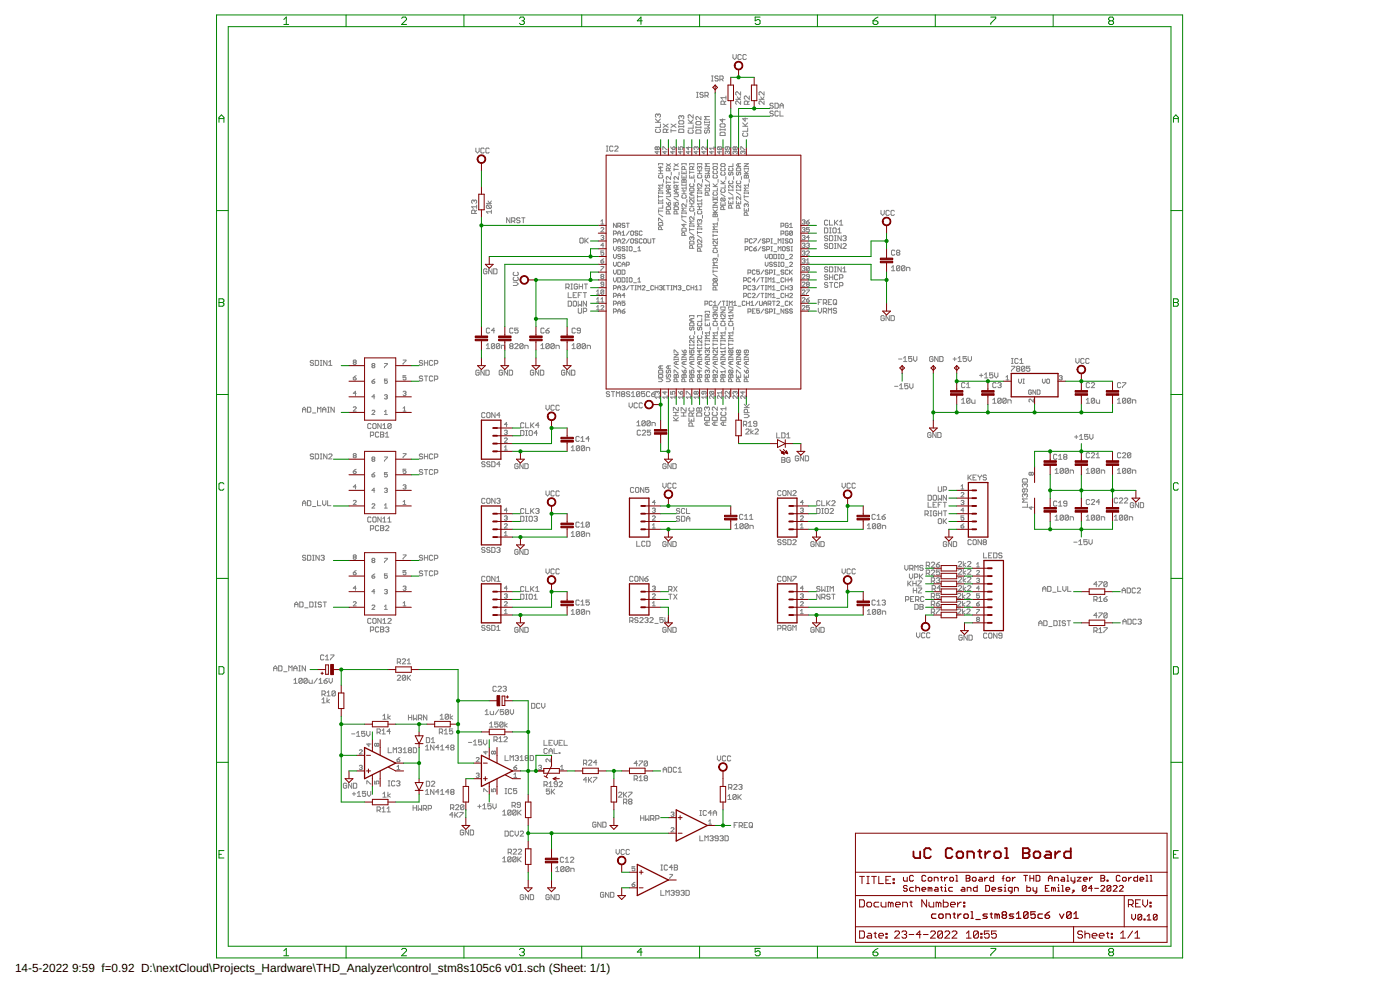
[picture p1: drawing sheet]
<svg xmlns="http://www.w3.org/2000/svg" width="420mm" height="297mm" viewBox="0 0 420 297" stroke-linecap="round" stroke-linejoin="round" font-family="sans-serif">
<defs><g id="words">
<g font-size="3.5">
<text x="4.5" y="291.7">14-5-2022</text>
<text x="21.6" y="291.7">9:59 f=0.92 D:\nextCloud\Projects_Hardware\THD_Analyzer\control_stm8s105c6 v01.sch (Sheet: 1/1)</text>
</g>
</g></defs>
<g fill="none" stroke="#808080" stroke-width=".3">
<path d="M220 16.4v1l.5 .5 .5-.5v-1M222.5 16.6l-.3-.2h-.5l-.2 .2v1l.2 .3h.5l.3-.3M224 16.6l-.3-.2h-.5l-.2 .2v1l.2 .3h.5l.3-.3M196.7 35.7l1 1M196.7 36.7h1.5M197 38.7l-.3 .3v.5l.3 .2h1l.2-.2v-.5l-.2-.3M197.4 34.5v.2M197.4 34.5l-.2-.3-.5 .3v.4l.3 .3M197.4 34.5l.3-.3 .5 .3v.4l-.2 .3M198.2 37.2v1h-1.5M198.2 35.7l-.8 .8M199 37.2l1.5 1"/>
<path d="M200 39.7v-.7l-.2-.3-.8 .3v.7h1.5M200.5 38.7l-.5 .5M200.5 37.2l-1.5 1M201.4 39.2h1.5M201.4 38.7v1M201.4 37.2l1.5 1M202.9 37.2l-1.5 1M203.7 39l.3-.3h1l.2 .3v.7h-1.5zM203.7 37.7v.5M203.7 38h1.5M204 36.2h1l.2 .3v.5l-.2 .2h-1l-.3-.2v-.5zM204.5 34.9l.2-.2 .5 .2v.6l-.2 .2"/>
<path d="M204.5 34.9l-.3-.2-.5 .2v.6l.3 .2M204.5 34.9v.3M205.2 37.7v.5M206.5 35.9l1 1M206.5 36.9h1.5M206.8 39l-.3 .2v.5l.3 .3h1l.2-.3v-.5l-.2-.2M208 34.4v1l-1.2-1-.3 .3v.5l.3 .2M208 35.9l-.7 .8M208 37.4v1.1h-1.5M208.9 39.2l.2-.2h1l.3 .2v.8h-1.5zM208.9 36.7l.2-.3h1l.3 .3v.5l-.3 .2h-1l-.2-.2zM208.9 38v.5"/>
<path d="M208.9 38.2h1.5M209 29.2h.5M209 27.7h.5M209.3 27.7v1.5M210.4 34.9v1l-1-1h-.3l-.2 .3v.5l.2 .2M210.4 38v.5M211.1 28l-.3-.3h-.5l-.2 .5 .2 .2h.5l.3 .6-.3 .2h-.5l-.2-.2M211.4 36.4v.5M211.4 37.4h1.5l-.5 .6 .5 .5h-1.5M211.4 36.7h1.5M211.6 28.7h.7l.3-.3v-.4l-.3-.3h-.7v1.5M211.7 39l-.3 .2v.5l.3 .3 .5-.3v-.5l.2-.2 .5 .2v.5l-.2 .3"/>
<path d="M212.1 28.7l.5 .5M212.9 36.4v.5M212.9 34.9h-1.5l.5 .5-.5 .5h1.5M213.5 24.3h.5M213.5 22.8h.5M213.8 22.8v1.5M215.5 23.1l-.2-.3h-.5l-.3 .3 .3 .4h.5l.2 .3-.2 .5h-.5l-.3-.3M216 23.8h.8l.2-.3v-.4l-.2-.3h-.8v1.5M216.1 37.4l.3-.3h1l.2 .3v.5l-.2 .2h-1l-.3-.2zM216.1 39.9l.3-.2h1l.2 .2v.8h-1.5zM216.1 38.7v.5M216.1 38.9h1.5"/>
<path d="M216.6 23.8l.4 .5M216.9 35.6v1l-.8-.7h1.5M217.4 31.3v-.7l-.3-.3h-.5l-.2 .3v.7h1.5M217.6 38.7v.5M217.9 30.3l-.5 .5M217.9 29.3h-1.5l.5 .5M217.9 28.8v1M220.8 29.8h1.5M221.3 29l.5 .8 .5-.8M222.3 30.3v1l-1-1h-.3l-.2 .3 .2 .7M222.3 27.5v1l-1-1-.5 .3v.5l.2 .2M222.9 37.9h1.5"/>
<path d="M222.9 36.9l1 1M223.1 39.9l-.2 .3v.4l.2 .3h1l.3-.3v-.4l-.3-.3M223.6 35.4v1l-.7-.8h1.5M224.4 31.3v-.7l-.3-.3h-.5l-.2 .3v.7h1.5M224.4 36.9l-.8 .7M224.4 38.4v1h-1.5M224.9 28.8v1l-1-1-.5 .2v.5l.2 .3M224.9 30.3l-.5 .5M227.8 29.8h1.5M228.3 29l.5 .8 .5-.8M229.3 30.3v1l-1-1h-.3l-.2 .3v.5l.2 .2M229.3 27.5v1l-1-1-.5 .3v.5l.2 .2"/>
<path d="M232.1 31.2l-.3-.2h-.5l-.2 .2 .2 .5h.5l.3 .3-.3 .5h-.5l-.2-.3M232.1 33.6l-.3-.3h-.5l-.2 .3 .2 .5h.5l.3 .2-.3 .5h-.5l-.2-.2M232.6 31h.7l.3 .2v1l-.3 .3h-.7zM233.6 33.6l-.3-.3h-.5l-.2 .3v1l.2 .2h.5l.3-.2M234.1 32.5v-1l.5-.5 .5 .5v1M234.1 31.7h1M234.1 33.3v1.5h1M142.8 44.4v1l.5 .5 .5-.5v-1M145.3 44.7l-.2-.3-.8 .3v1l.3 .2 .7-.2M146.8 44.7l-.2-.3-.8 .3v1l.3 .2 .7-.2M182 45.3h.5M182 43.8h.5"/>
<path d="M182.2 43.8v1.5M184 44.1l-.3-.3h-.5l-.2 .3v1l.2 .2h.5l.3-.2M184.5 44.1l.2-.3h.5l.3 .3v.2l-1 1h1M197.2 44.3l-.2-.3-.4 .3 .2 .6 .4-.2M197.2 44.3l.2-.3 .5 .3-.2 .6-.5-.2M197.2 44.3v.4M197.2 45.3v.9l-.6-.6h1.3M197.6 49.5v-.4h1.3v.4M197.6 59.9v.4h1.3v-.4M197.6 57.7v.4M197.6 58.6v.8M197.6 59h1.3"/>
<path d="M197.6 57.9h1.3M197.6 52.1h1.3M197.6 51.2h1.3M197.8 52.5l-.2 .3 .2 .6h.9l.2-.2-.2-.7M198.3 50v.8l-.7-.6h1.3M198.3 51.2v.9M198.9 55.1v.9M198.9 57.7v.4M198.9 56.4h-1.3l.5 .5-.5 .4h1.3M198.9 55.6h-1.3l.5 .4M198.9 44.9v-.9l1.3 .9M199.1 53.8v.9"/>
<path d="M199.6 45.3v.9l-.7-.6h1.3M200 54.3v.8M200 58.1h1l.3 .3-.3 .6h-1M200 54.7h1.3M200 59.4l1.3 .9M200 49.1l1.3 .9M200.6 56.9v.8M200.8 51.2v-.6l-.2-.2-.6 .2v.6h1.3M200.8 56.4v-.6l-.2-.2-.6 .2v.6h1.3M201.3 53v.8l-.9-.8-.4 .2 .2 .6M201.3 56.9h-.9l-.4 .4 .4 .4h.9M201.3 55.6l-.5 .4"/>
<path d="M201.3 50.4l-.5 .4M201.3 49.1l-1.3 .9M201.3 44l.6 .9M201.5 51.7v.8M201.9 45.3v.9l-.6-.6h1.3M202.1 44l.5 .3-.2 .6h-.5v-.6zM202.3 50.4v.8M202.3 54.3v.8M202.3 58.1h1.1l.2 .3-.2 .6h-1.1M202.3 50.8h1.3M202.3 54.7h1.3M202.3 59.4l1.3 .9"/>
<path d="M202.3 49.1l1.3 .9M202.9 56.9v.8M203.2 56.4v-.6l-.3-.2-.6 .2v.6h1.3M203.6 53v.8l-.9-.8-.4 .2 .2 .6M203.6 56.9h-.9l-.4 .4 .4 .4h.9M203.6 55.6l-.4 .4M203.6 49.1l-1.3 .9M203.6 44v.9h.7l-.3-.4 .3-.5 .6 .3-.2 .6M203.8 51.7v.8M204.3 45.3v.9l-.7-.6h1.3M204.6 49.5v-.4h1.3v.4M204.6 51.2v.9h1.3v-.9"/>
<path d="M204.6 52.5v.9h1.3v-.9M204.6 55.1v.5h1.3v-.5M204.6 57.3h1.3M204.6 58.1h1.3M204.9 53.8l.4 .3 .4-.3 .2 .3v.6h-1.3v-.6zM204.9 58.6l-.3 .2 .3 .6h.8l.2-.2-.2-.6M205.3 51.7v.4M205.3 53v.4M205.3 54.1v.6M205.3 57.3v.8M205.5 50.8v-.6l-.6-.2-.3 .2v.6h1.3M205.9 56v.9"/>
<path d="M205.9 56.4h-1.3l.5 .5M206.1 59.9v.8M206.6 45.3v.9l-.6-.6h1.2M206.6 44v.9l-.6-.6h1.2M207 49.5v-.4h1.3v.4M207 51.2v.9M207 52.5v.9h1.3v-.9M207 56.6l.2-.2h.8l.3 .2v.7h-1.3zM207 59v.4h1.3v-.4M207 51.7h1.3M207.2 55.1l-.2 .3 .2 .6h.8l.3-.2-.3-.7M207.6 53v.4"/>
<path d="M207.6 57.7v.9M207.8 50.8v-.6l-.2-.2-.6 .2v.6h1.3M208.3 59.9v.8l-.9-.8-.4 .2 .2 .6M208.3 57.7h-.9l-.4 .4 .4 .5h.9M208.3 50l-.5 .4M208.5 53.8v.9M208.9 44.3l-.2-.3-.4 .3 .2 .6M208.9 44.3l.2-.3 .5 .3-.2 .6M208.9 44.3v.2M208.9 45.3v.9l-.6-.6h1.3M209.3 49.5v-.4h1.3v.4M209.3 57.7v.4"/>
<path d="M209.3 58.6v.8M209.3 59.9v.4h1.3v-.4M209.3 59h1.3M209.3 57.9h1.3M209.3 52.1h1.3M209.3 51.2h1.3M209.5 52.5l-.2 .3 .2 .6h.9l.2-.2-.2-.7M210 50.2l-.3-.2-.4 .2 .2 .6M210 50.2l.2-.2 .4 .2-.2 .6M210 50.2v.2M210 51.2v.9M210.6 55.1v.9l-.9-.9-.4 .3 .2 .6"/>
<path d="M210.6 57.7v.4M210.6 56.4h-1.3l.4 .5-.4 .4h1.3M210.8 53.8v.9M211.3 45.3v.9l-.7-.6h1.3M211.6 56.6l.3-.2h.8l.2 .2v.7h-1.3zM211.6 50.4v.4M211.6 51.2h1.3l-.4 .5 .4 .4h-1.3M211.6 50.6h1.3M211.6 53.8l1.3 .9M211.9 52.5l-.3 .3 .3 .6 .4-.2 .2-.7 .4 .3-.2 .6M211.9 44v.9l-.8-.9-.5 .3 .2 .6M212.5 58.6v-.7l-.2-.2-.7 .2v.7h1.3"/>
<path d="M212.9 50.4v.4M212.9 55.1v.9M212.9 55.6h-1.3l.5 .4M212.9 49.1h-1.3l.5 .4-.5 .5h1.3M213.6 45.3v.9l-.6-.6h1.2M214 55.1l.8 .9M214 49.5v-.4h1.3v.4M214 59v.4h1.3v-.4M214 56h1.3M214.2 50h.9l.2 .6-.2 .2h-.9l-.2-.2zM214.2 51.2l-.2 .3 .2 .6h.9l.2-.2-.2-.7M214.2 52.5l-.2 .3 .2 .6h.9l.2-.2-.2-.7"/>
<path d="M214.2 57.7l-.2 .2 .2 .7h.9l.2-.2-.2-.7M214.2 44v.9M214.2 44.5h-1.2l.4 .4M215.3 56.4v.9h-1.3M215.3 55.1l-.7 .7M215.5 53.8v.9M215.5 44h.9l.2 .3-.2 .6M215.5 44l-.2 .3 .2 .6h.9M215.5 44l.9 .9M215.9 45.3v.9l-.6-.6h1.3M216.3 49.3l.2-.2h.9l.2 .6-.2 .3h-.9zM216.3 55.1h1.3"/>
<path d="M216.3 58.1l1.3 .9M216.3 54.3l.9 .8M216.5 51.7l-.2 .2 .2 .6h.9l.2-.2-.2-.6M216.5 50.4l-.2 .2 .2 .6h.9l.2-.2-.2-.6M216.5 59.4l.9 .9M216.5 56.9l-.2 .2 .2 .6h.9l.2-.2-.2-.6M216.5 59.4h.9l.2 .2-.2 .7M216.5 59.4l-.2 .2 .2 .7h.9M217.6 55.6v.8h-1.3M217.6 54.3l-.6 .6M217.8 53v.8M218.3 44v.7l-.2 .2-.5-.2 .2-.7h.9l.2 .3-.2 .6"/>
<path d="M218.3 45.6l.2-.3 .4 .3-.2 .6M218.3 45.6l-.2-.3-.5 .3 .2 .6M218.3 45.6v.2M218.7 56.9v.4M218.7 57.1h1.3M218.7 57.7l1.3 .9M218.9 50.4l-.2 .2 .2 .6h.8l.3-.2-.3-.6M218.9 51.7l-.2 .2 .2 .6 .4-.2 .2-.6 .5 .2-.3 .6M218.9 54.3l-.2 .2 .2 .6h.8l.3-.2-.3-.6M220 49.1v.9h-1.3M220 55.6v.8l-.9-.8-.4 .2 .2 .6M220 56.9v.4"/>
<path d="M220 59v.9M220 59.4h-1.3l.4 .5M220.2 53v.8M220.6 44.3l-.2-.3-.4 .3 .2 .6 .4-.2M220.6 45.6l-.2-.3-.4 .3 .2 .6M220.6 44.3l.2-.3 .5 .3-.3 .6-.4-.2M220.6 45.6l.2-.3 .5 .3-.3 .6M220.6 44.3v.4M220.6 45.6v.2M221 56.9v.4M221 57.7l1.3 .9M221 57.1h1.3"/>
<path d="M221.2 54.3l-.2 .2 .2 .6h.9l.2-.2-.2-.6M221.2 51.7l-.2 .2 .2 .6 .5-.2 .2-.6 .4 .2-.2 .6M221.2 50.4h.9l.2 .2v.6h-1.3v-.6zM221.7 49.1v.9M222.3 55.6v.8l-.9-.8-.4 .2 .2 .6M222.3 59v.9l-.9-.9-.4 .2 .2 .7M222.3 49.1h-.9l-.4 .4 .4 .5h.9M222.3 56.9v.4M222.3 44.9v-.9l1.3 .9M222.5 53v.8M222.9 45.6v.2M222.9 45.6l.3-.3 .4 .3-.2 .6"/>
<path d="M222.9 45.6l-.2-.3-.4 .3 .2 .6M223.4 50.4v.4M223.4 57.7v.4M223.4 58.6v.8M223.4 59.9l1.2 .8M223.4 59h1.2M223.4 57.9h1.2M223.4 52.1h1.2M223.4 51.2l.8 .9M223.4 50.6h1.2M223.4 49.1h1.2l-1.2 .9h1.2M223.6 52.5l.4 .3 .4-.3 .2 .3v.6h-1.2v-.6z"/>
<path d="M224 52.8v.6M224.6 50.4v.4M224.6 55.1v.9M224.6 57.7v.4M224.6 56.4h-1.2l.4 .5-.4 .4h1.2M224.6 55.6h-1.2l.4 .4M224.6 51.2l-.6 .7M224.9 53.8v.9M142.3 60.3l-.3-.3-.5 .3v.5l.3 .2M142.3 60.3l.2-.3 .5 .3v.5l-.2 .2M142.3 60.3v.2M142.5 64.1v-.8l-.2-.3h-.5l-.3 .3v.8h1.5"/>
<path d="M143 63l-.5 .5M143 62h-1.5l.5 .5M143 61.5v1M146 61h1.5M146.2 61.5h1l.3 .3v.5l-.3 .2M146.2 61.5l-.2 .3v.5l.2 .2h1M146.2 61.5l1 1M146.5 60.3l.5 .7 .5-.7M147.5 63v1.1M147.5 63.5h-1.5l.5 .6M153 65.3v1.5l-1-1.5v1.5M153.5 66.4h.8l.2-.3-.2-.8h-.8v1.5"/>
<path d="M154.1 66.4l.4 .4M156.1 65.6l-.3-.3h-.5l-.3 .5 .3 .3h.5l.3 .5-.3 .2h-.5l-.3-.2M156.6 65.3h1M157.1 65.3v1.5M174 71.7l.3-.3 .7 .3v1l-.2 .2-.8-.2zM175.5 71.4v1.5M175.8 72.2l.7 .7M176.5 71.4l-1 1M180.3 78.3h.7l.2 .4-.6 .2zM180.3 80h.9l-.9 1.3M180.3 68.5l.3-.2 .6 .2-.9 1.1h.9M180.3 70.8l.7-.2 .2 .2-.2 .5"/>
<path d="M180.3 66.4l.5-.4v1.2M180.3 67.2h.9M180.8 71.3h.2M181 71.3l.2 .2-.2 .4-.7-.2M181.2 75.3h-.9v.6l.7-.2 .2 .7-.2 .2-.7-.2M181.2 73.6h-.9l.7-.6v1.3M181.2 77.6l-.9 .7M184.1 70.2h.6l.3-.7-.3-.2h-.6v1.3M184.1 72.5h.6l.3-.6-.3-.3h-.6v1.3M184.1 74v.8l.4 .5 .5-.5v-.8M184.1 76.3v.9l.4 .4 .5-.4v-.9M184.1 78.7v.8l.4 .4 .5-.4v-.8"/>
<path d="M185 67v1.3l-.9-1.3v1.3M185.4 67.8h.7l.2-.6-.2-.2h-.7v1.3M185.4 70.6v-.9l.4-.4 .5 .4v.9M185.4 72.9v-.8l.4-.5 .5 .5v.8M185.4 70h.9M185.4 72.3h.9M185.8 67.8l.5 .5M186.3 74.2l-.7-.2-.2 .4 .7 .2 .2 .5-.2 .2-.7-.2M186.3 76.5l-.7-.2-.2 .5 .7 .2 .2 .4-.2 .2-.7-.2M186.3 78.9l-.2-.2-.7 .2v.8l.2 .2 .7-.2M186.7 69.7l.4-.4v1.3M186.7 79.9v-.8l.4-.4 .5 .4v.8"/>
<path d="M186.7 71.9l.2-.3 .7 .3-.9 1h.9M186.7 70.6h.9M186.7 79.3h.9M187.6 67.2l-.3-.2-.6 .2 .2 .4 .7 .2-.3 .5-.6-.2M187.6 74.2l-.7-.2-.2 .4 .6 .2 .3 .5-.3 .2-.6-.2M187.6 76.5l-.7-.2-.2 .5 .6 .2 .3 .4-.3 .2-.6-.2M188 67h.8M188 74h.4M188 75.3h.4M188 79.5h.6l.2-.6-.2-.2h-.6v1.2M188.2 74v1.3M188.4 67v1.3"/>
<path d="M188.8 74.2l.3-.2 .6 .2v.9l-.2 .2-.7-.2zM188.8 69.3l-.8 1.3M188.8 71.6l-.8 1.3M189.3 71.9l.2-.3 .6 .3v.8l-.2 .2-.6-.2zM189.5 69.3l.6 .2v.9l-.2 .2-.6-.2v-.9zM190.1 75.5h.9M191.4 74.4l.5-.4v1.3M191.4 69.5l-.6-.2-.2 .4 .6 .3 .2 .4-.2 .2-.6-.2M191.4 71.9l-.6-.3-.2 .5 .6 .2 .2 .4-.2 .2-.6-.2M191.4 75.3h.9M192.7 69.5l-.2-.2-.6 .2v.9l.2 .2 .6-.2M192.7 71.9l-.2-.3-.6 .3v.8l.2 .2 .6-.2"/>
<path d="M193.1 71.9l.3-.3 .6 .3v.8l-.2 .2-.7-.2zM194.4 71.6v1.1l.2 .2 .7-.2v-1.1M195.7 71.6h.9M196.2 71.6v1.3M197.6 67l.2-.2h.9l.2 .2v.6h-1.3zM197.6 60.7v.5M197.6 62.9v.8M197.6 66.3v-.8l1.3 .8M197.6 63.3h1.3M197.6 64.2l1.3 .8M197.6 60.9h1.3M198.5 68.9v-.6l-.7-.2-.2 .2v.6h1.3"/>
<path d="M198.9 60.7v.5M198.9 61.6v.8h-1.3M200 62.2l.2-.2h.8l.3 .2v.7h-1.3zM200 60.7l.6 .9M200.6 60.9l.2-.2 .5 .2-.3 .7h-.4zM200.8 64.2v-.7l-.2-.2-.6 .2v.7h1.3M202.3 62.2l.2-.2h.9l.2 .2v.7h-1.3zM202.3 60.7v.9h.6l-.2-.4 .2-.5 .7 .2-.2 .7M203.2 64.2v-.7l-.3-.2-.6 .2v.7h1.3M204.6 68.7l.3-.2h.8l.2 .2v.6h-1.3zM204.6 63.7v.5M204.6 64.6v.9"/>
<path d="M204.6 65h1.3M204.6 65.9l1.3 .9M204.6 63.9h1.3M205.3 67.2v.9l-.7-.7h1.3M205.5 70.6v-.6l-.6-.2-.3 .2v.6h1.3M205.9 62.4h-1.3l.5 .5-.5 .4h1.3M205.9 61.2v.8l-.8-.8-.5 .2 .3 .6M205.9 63.7v.5M207 62h1.3M207 67.8h1.3M207 72.6l.2-.3h.8l.3 .3v.6h-1.3zM207 67.6v.5"/>
<path d="M207 68.5v.8M207 61.2h1.3M207 68.9h1.3M207 69.8l1.3 .8M207.2 62.4l-.2 .3 .2 .6h.8l.3-.2-.3-.7M207.6 71.3l-.2-.2-.4 .2 .2 .6M207.6 71.3l.2-.2 .5 .2-.3 .6M207.6 61.2v.8M207.6 71.3v.2M207.8 74.5v-.6l-.2-.3-.6 .3v.6h1.3M208.3 65v.9l-.9-.9-.4 .3 .2 .6M208.3 67.6v.5"/>
<path d="M208.3 66.3h-1.3l.4 .5-.4 .4h1.3M208.5 63.7v.9M209.3 62h1.3M209.3 68.5v.4M209.3 69.3v.9M209.3 62.9h1.3M209.3 70.6l1.3 .9M209.3 69.8h1.3M209.3 68.7h1.3M209.5 63.3l-.2 .2 .2 .7h.9l.2-.3-.2-.6M209.5 73.2h.9l.2 .2v.7h-1.3v-.7zM210 66.1l-.3-.2-.4 .2 .2 .7"/>
<path d="M210 66.1l.2-.2 .4 .2-.2 .7M210 62v.9M210 66.1v.2M210.2 75.4v-.7l-.7-.2-.2 .2v.7h1.3M210.6 71.9v.9l-.9-.9-.4 .2 .2 .7M210.6 60.7v.9M210.6 68.5v.4M210.6 61.2h-1.3l.4 .4M210.6 67.2h-1.3l.4 .4-.4 .5h1.3M210.8 64.6v.9M214 60.3v-.4h1.3v.4M214 71.5v.4h1.3v-.4"/>
<path d="M214 70.6h1.3M214 69.6h1.3M214 73.6h1.3M214 62v.4M214 69.3v.5M214 70.2v.9M214 63.7h1.3M214 60.7h1.3l-1.3 .9h1.3M214 74.5h1.3M214 62.9l.8 .8M214 62.2h1.3M214.2 64.2l.4 .2 .5-.2 .2 .2v.6h-1.3v-.6z"/>
<path d="M214.2 74.9l-.2 .3 .2 .6h.9l.2-.2-.2-.7M214.6 77.7l.2-.2 .5 .2-.2 .7M214.6 77.7l-.2-.2-.4 .2 .2 .7M214.6 64.4v.6M214.6 73.6v.9M214.6 77.7v.3M215.3 62v.4M215.3 66.8v.8M215.3 69.3v.5M215.3 72.3v.9l-.9-.9-.4 .3 .2 .6M215.3 78.8h-1.3l.4 .4-.4 .5h1.3M215.3 68.1h-1.3l.4 .4-.4 .4h1.3"/>
<path d="M215.3 67.2h-1.3l.4 .4M215.3 62.9l-.7 .6M215.5 65.5v.8M215.5 76.2v.9M216.3 60.7v.9h1.3v-.9M217 61.2v.4M217.2 62.9v-.7l-.2-.2-.7 .2v.7h1.3M218.7 60.3v.9h1.3v-.9M219.3 60.7v.5M219.5 62.4v-.6l-.6-.2-.2 .2v.6h1.3M221 60.3v.9h1.3v-.9M221.7 60.7v.5"/>
<path d="M221.9 62.4v-.6l-.2-.2-.7 .2v.6h1.3M223.4 62.4v.9h1.2v-.9M223.6 72.5h.7l.2-.2-.2-.7h-.7v1.3M223.6 74.8h.7l.2-.6-.2-.2h-.7v1.3M224 61.4l-.2-.2-.4 .2 .2 .6M224 61.4l.2-.2 .4 .2-.2 .6M224 61.4v.2M224 62.9v.4M224.2 64.6v-.6l-.6-.3-.2 .3v.6h1.2M225.8 71.9l-.2-.3-.7 .3v.8l.2 .2 .7-.2M225.8 74.2l-.2-.2-.7 .2v.9l.2 .2 .7-.2M226.2 71.6h.9l-.9 1.3"/>
<path d="M226.2 74.6h.6l.3 .5-.7 .2zM227.1 74l-.9 .6M228.3 74l-.8 1.3M228.3 71.6l-.8 1.3M229.6 74.2l-.6-.2-.2 .4 .6 .2 .2 .5-.2 .2-.6-.2M229.6 71.9l-.2-.3-.6 .3 .2 .4 .6 .2-.2 .4-.6-.2M229.7 76.3v.9l.4 .4 .4-.4v-.9M229.7 78.7v.8l.4 .4 .4-.4v-.8M230.1 72.5h.6l.2-.6-.2-.3h-.6v1.3M230.1 74.8h.6l.2-.6-.2-.2h-.6v1.3M230.9 76.3h.7l.2 .2v.9l-.2 .2h-.7zM231.4 71.6h.4"/>
<path d="M231.4 72.9h.4M231.4 74h.4M231.4 75.3h.4M231.6 71.6v1.3M231.6 74v1.3M231.8 78.9l-.2-.2-.7 .2 .3 .4 .6 .2-.2 .4-.7-.2M232.2 76.3h.7l.2 .2v.9l-.2 .2h-.7zM232.2 75.5h.9M232.2 73.2h.9M233.1 78.9l-.6-.2-.3 .4 .7 .2 .2 .4-.2 .2-.7-.2M233.5 72.9v-1.3l.5 .5 .4-.5v1.3M233.5 75.3v-1.3l.5 .4 .4-.4v1.3"/>
<path d="M233.5 76.3h.5M233.5 77.6h.5M233.5 78.7h.5M233.5 79.9h.5M233.7 76.3v1.3M233.7 78.7v1.2M234.4 67.8h.6l.2-.6-.2-.2h-.6v1.3M234.4 70.2h.6l.2-.7-.2-.2h-.6v1.3M234.4 76.5l.2-.2 .6 .2v.9l-.2 .2-.6-.2zM234.4 78.9l.2-.2 .6 .2v.8l-.2 .2-.6-.2zM234.8 71.6h.4M234.8 72.9h.4"/>
<path d="M235 74l.7 .2v.9l-.2 .2-.7-.2v-.9zM235 71.6v1.3M235.7 77.8h.8M236.5 71.9l-.2-.3-.6 .3 .2 .4 .6 .2-.2 .4-.6-.2M236.5 67.2l-.2-.2-.6 .2v.9l.2 .2 .6-.2v-.5h-.4M236.5 69.5l-.2-.2-.6 .2v.9l.2 .2 .6-.2v-.4h-.4M237 78.9l.2-.2 .6 .2-.8 1h.8M237 67.4l.4-.4v1.3M237 71.9l.2-.3 .6 .3v.8l-.2 .2-.6-.2zM237 74.2l-.7-.2-.2 .4 .6 .2 .3 .5-.3 .2-.6-.2M237 68.3h.8M237 76.5l.2-.2 .6 .2-.8 1.1h.8"/>
<path d="M237.4 74h.4M237.4 75.3h.4M237.6 74v1.3M237.8 69.5l-.2-.2-.6 .2v.9M237.8 69.5v.9l-.2 .2-.6-.2M237.8 69.5l-.8 .9M240.7 73.2l.7-.2 .2 .2-.2 .4M240.7 68.5l.7-.2 .2 .2-.2 .4M240.7 70.8l.7-.2 .2 .2-.2 .5M240.7 75.5l.7-.2 .2 .2-.2 .4M240.7 77.9l.7-.3 .2 .3-.2 .4M240.7 66.2l.7-.2 .2 .2-.2 .4"/>
<path d="M241.2 71.3h.2M241.2 73.6h.2M241.2 78.3h.2M241.2 75.9h.2M241.2 68.9h.2M241.2 66.6h.2M241.4 66.6l.2 .2-.2 .4-.7-.2M241.4 68.9l.2 .3-.2 .4-.7-.2M241.4 71.3l.2 .2-.2 .4-.7-.2M241.4 75.9l.2 .3-.2 .4-.7-.2M241.4 78.3l.2 .2-.2 .4-.7-.2M241.4 73.6l.2 .2-.2 .5-.7-.3"/>
<path d="M242 73.2l.7-.2 .2 .2-.2 .4M242 66.6h.7l.2 .4-.6 .2zM242 75.5l.3-.2 .6 .2-.9 1.1h.9M242 78.9h.9M242 78.1l.5-.5v1.3M242.5 73.6h.2M242.7 73.6l.2 .2-.2 .5-.7-.3M242.9 68.3h-.9v.6l.7-.2 .2 .7-.2 .2-.7-.2M242.9 71.3h-.9l.7-.7v1.3M242.9 66l-.9 .6M247.4 68.4h.8l.2 .2v1l-.2 .3h-.8zM248.4 73.3l-.2-.2h-.5l-.3 .5 .8 .2 .2 .5-.2 .3h-.5l-.3-.3"/>
<path d="M248.4 71l-.2-.3h-.5l-.3 .3 .3 .5h.5l.2 .2-.2 .5h-.5l-.3-.2M248.4 66.3l-.2-.2-.8 .2v1l.3 .2 .7-.2M248.9 69.9h.5M248.9 66.1v1.4h1M248.9 70.7h.8l.2 .3v1l-.2 .2h-.8zM248.9 73.1h.8l.2 .2v1l-.2 .3h-.8zM248.9 68.4h.5M249.2 68.4v1.5M250 68.6l.2-.2h.5l.3 .2v1l-.3 .3h-.5l-.2-.3zM250.4 66.1v1.4M250.4 73.1h.6M250.4 74.6h.6"/>
<path d="M250.4 70.7h.6M250.4 72.2h.6M250.7 66.8l.8 .7M250.7 70.7v1.5M250.7 73.1v1.5M251.5 69.9h1M251.5 66.1l-1.1 1M251.5 68.9l.5-.5v1.5M252 66.5l.5-.4v1.4M252 67.5h1M252.5 70.7v1.5l-1-1.5v1.5M252.5 73.1v1.5l-1-1.5v1.5"/>
<path d="M253 71l.2-.3h.5l.3 .3-.3 .5M253 73.3l.2-.2h.5l.3 .2v.3l-1 1h1M253.5 71.5h.2M253.7 71.5l.3 .2-.3 .5h-.5l-.2-.2M264.4 63.1v1l.5 .5 .5-.5v-1M266.9 63.4l-.2-.3h-.6l-.2 .3v1l.2 .2h.6l.2-.2M268.4 63.4l-.2-.3h-.5l-.3 .3v1l.3 .2h.5l.2-.2M268.5 75.3l-.2-.2h-.5l-.3 .2v1l.3 .3h.5l.2-.3M269.3 75.8l-.3-.3 .3-.4h.5l.2 .2-.2 .5M269.3 75.8l-.3 .3 .3 .5h.5l.2-.3-.2-.5M269.3 75.8h.5M270 80v1l-.2 .2h-.5l-.3-.2"/>
<path d="M270 80l-.2-.3h-.5l-.3 .3v1M270 80l-1 1M271.6 80v1l-.3 .2h-.5l-.2-.2M271.6 80l-.3-.3h-.5l-.2 .3v1M271.6 80l-1 1M146.1 80.9l-.2-.2h-.5l-.3 .2v1l.3 .3h.5l.2-.8h-.5M147 98.7l-.3-.3-.7 .3v1l.2 .2 .8-.2M147.7 80.7v1.5l-1.1-1.5v1.5M148.2 80.7h.7l.3 .2v1l-.3 .3h-.7zM148.5 99.2h-1l.7-.8v1.5M154 98.7l-.3-.3-.7 .3v1l.2 .2h.5l.3-.2M154 84.7h1l.5 .5-.5 .5h-1"/>
<path d="M154.3 83.2l-.3 .2v.5l.3 .3h1l.2-.3v-.5l-.2-.2M154.3 81.7l-.3 .2v.5l.3 .3h1l.2-.3v-.5l-.2-.2M155.5 98.4h-1v.8l.5-.3 .5 .3v.5l-.3 .2-.7-.2M163.3 98.7l-.2-.3-.8 .3v1l.3 .2 .7-.2M163.8 99.2h.8l.2 .5-.2 .2h-.5l-.3-.2zM164.8 98.4l-1 .8M169.8 86.2h.8l.2-.2v-.5l-.2-.3h-.8v1.5M170.3 86.2l.5 .5M170.5 90.4h.8l.2 .2v1l-.2 .3h-.8zM170.5 87.8v1.5h1M171.3 85.2h.5M171.3 86.7h.5"/>
<path d="M171.6 85.2v1.5M172 90.6l.3-.2h.5l.2 .2v1l-.2 .3h-.5l-.3-.3zM172 88.5h.5M172.7 98.7l-.3-.3-.7 .3v1l.2 .2 .8-.2M173 87.8h-1v1.5h1M173.3 85.5l-.2-.3h-.5l-.3 .3v1l.3 .2h.5l.2-.7h-.5M173.5 90.4v1.5l.5-.5 .5 .5v-1.5M173.5 88.5h.5M173.5 92.5v1.2l.3 .3h.5l.2-.3v-1.2M173.8 86h1M173.8 85.2v1.5M174.2 99.2h-.8l-.2-.3 .2-.5h.5l.3 .3v1l-.3 .2-.7-.2"/>
<path d="M174.5 87.8h-1v1.5M174.8 85.2v1.5M175 87.8h1M175.1 93.5h.7l.3-.3v-.5l-.3-.2h-.7v1.5M175.3 85.2h1M175.5 87.8v1.5M175.8 85.2v1.5M176 90.4v1.5l-1-1.5v1.5M179 87.4l.5-.4v1.3M179 89.8l.5-.5v1.3M179 92.1l.5-.4v1.3M179 88.3h.9"/>
<path d="M179 90.6h.9M179 93h.9M180.3 91.9l.3-.2 .6 .2-.9 1.1h.9M180.3 89.8l.5-.5v1.3M180.3 90.6h.9M180.6 83l-.3 .2 .3 .4 .6-.2-.2-.4M180.6 83l-.3-.3 .3-.4 .6 .2-.2 .5M180.6 83h.4M181.2 85.3h-.6l-.3-.2 .3-.5 .6 .3v.8l-.2 .2-.7-.2M181.2 87.2l-.2-.2-.7 .2v.9M181.2 87.2v.9l-.2 .2-.7-.2M181.2 87.2l-.9 .9"/>
<path d="M184.1 86.5h.6l.3-.6-.3-.2h-.6v1.3M184.1 81v.9l.4 .4 .5-.4v-.9M184.1 83.3v.9l.4 .4 .5-.4v-.9M184.1 88.9h.6l.3-.7-.3-.2h-.6v1.3M184.1 91.2h.6l.3-.6-.3-.2h-.6v1.3M184.1 93.6h.6l.3-.7-.3-.2h-.6v1.3M185.4 83.3h.7l.2 .3v.8l-.2 .2h-.7zM185.4 81h.7l.2 .2v.9l-.2 .2h-.7zM185.4 87v-.9l.4-.4 .5 .4v.9M185.4 89.3v-.8l.4-.5 .5 .5v.8M185.4 91.7v-.9l.4-.4 .5 .4v.9M185.4 94v-.9l.4-.4 .5 .4v.9"/>
<path d="M185.4 86.3h.9M185.4 88.7h.9M185.4 91h.9M185.4 93.3h.9M186.7 85.9l.6-.2 .3 .2-.3 .4M186.7 83.3h.6l.3 .3v.8l-.3 .2h-.6zM186.7 81h.6l.3 .2v.9l-.3 .2h-.6zM186.7 93.3h.6l.3 .5-.7 .2zM187.1 86.3h.2M187.3 86.3l.3 .2-.3 .5-.6-.2M187.6 88.7h-.9l.6-.7v1.3M187.6 90.4h-.9v.6l.4-.2 .5 .2-.3 .7-.6-.3"/>
<path d="M187.6 92.7l-.9 .6M188 84.6h.4M188 83.3h.4M188.2 83.3v1.3M188.8 85.7l-.8 1.3M189.1 83.3l.6 .3v.8l-.2 .2-.7-.2v-.8zM189.3 85.7h.8M189.7 85.7v1.3M190.1 84.8h.9M190.6 85.7h.4M190.6 87h.4M190.8 85.7v1.3"/>
<path d="M191.4 84.6h.9M191.4 83.8l.5-.5v1.3M191.4 87v-1.3l.5 .4 .4-.4v1.3M192.7 85.9l.2-.2 .7 .2-.9 1.1h.9M194 87.2h.9M196.2 85.9l-.3-.2-.6 .2v.9l.2 .2 .7-.2M196.6 86.3h.9M196.6 85.7v1.3M197.5 85.7v1.3M197.9 85.9l.6-.2 .3 .2-.3 .4M198.3 86.3h.2M198.5 86.3l.3 .2-.3 .5-.6-.2"/>
<path d="M199.6 85.7h-.4v1.3h.4M200 85.7h.9M200.5 85.7v1.3M201.3 85.7h.5M201.3 87h.5M201.5 85.7v1.3M202.2 87v-1.3l.4 .4 .5-.4v1.3M203.5 85.9l.6-.2 .2 .2-.2 .4M203.9 86.3h.2M204.1 86.3l.2 .2-.2 .5-.6-.2M204.8 87.2h.8M206.9 85.9l-.2-.2-.6 .2v.9l.2 .2 .6-.2"/>
<path d="M207 95.1v-.4h1.3v.4M207 97.1l.2-.2h.8l.3 .2v.6h-1.3zM207.2 98.1l-.2 .7 .4 .2 .2-.6 .4-.3 .3 .3-.3 .6M207.4 86.3h.8M207.4 85.7v1.3M207.6 95.6v.8M208.2 85.7v1.3M208.3 95.6h-.9l-.4 .4 .4 .4h.9M208.5 99.4v.9M208.7 87h.8M208.7 86.1l.4-.4v1.3M209.3 95.1v-.4h1.3v.4"/>
<path d="M209.5 98.1l-.2 .7 .4 .2 .3-.6 .4-.3 .2 .3-.2 .6M209.5 96.9l-.2 .2 .2 .6h.9l.2-.2-.2-.6M210 85.7h.4v1.3h-.4M210.6 95.6v.8h-1.3M210.8 99.4v.9M211.6 91.2h.6l.2-.6-.2-.2h-.6v1.3M211.6 96.9v.8h1.3v-.8M211.6 93.9v-.5h1.3v.5M211.6 95.6v.8M211.6 96h1.3M212.3 97.3v.4M212.5 95.1v-.6l-.6-.2-.3 .2v.6h1.3"/>
<path d="M212.9 99.9h-1.3l.5 .4M212.9 99.4v.9M212.9 94.3l-.4 .4M213.1 98.1v.9M213.7 90.6l-.2-.2-.6 .2v.8l.2 .3 .6-.3M214 81.4h1.3M214 85l.2-.2h.9l.2 .2v.7h-1.3zM214 92.6v-.5h1.3v.5M214 93h1.3l-1.3 .9h1.3M214 96.4h1.3M214 95.6h1.3M214 80.1v.4"/>
<path d="M214 81v.8M214 82.3l1.3 .8M214 80.3h1.3M214.1 90.8l.5-.4v1.3M214.1 91.7h.9M214.2 96.9l-.2 .2 .2 .6h.9l.2-.2-.2-.6M214.2 83.5h.9l.2 .3-.2 .6M214.2 83.5l-.2 .7 .2 .2h.9M214.2 83.5l.9 .9M214.6 94.5l.2-.2 .5 .2-.2 .6M214.6 94.5l-.2-.2-.4 .2 .2 .6M214.6 94.5v.2"/>
<path d="M214.6 95.6v.8M214.8 87v-.7l-.6-.2-.2 .2v.7h1.3M215.3 80.1v.4M215.3 99.4v.9M215.3 99.9h-1.3l.4 .4M215.5 98.1v.9M216.3 90.4l-.9 1.3M216.3 92.6v-.5h1.3v.5M216.3 93h1.3l-1.3 .9h1.3M216.3 96.4h1.3M216.3 95.6h1.3M216.5 96.9l-.2 .2 .2 .6h.9l.2-.2-.2-.6"/>
<path d="M216.7 90.4h.9M217 95.6v.8M217.2 90.4v1.3M217.6 94.3v.8l-.8-.8-.5 .2 .2 .6M217.6 99.4v.9M217.6 99.9h-1.3l.5 .4M217.8 98.1v.9M218 90.4h.5M218 91.7h.5M218.2 90.4v1.3M218.7 92.6v-.5h1.3v.5M218.7 93h1.3l-1.3 .9h1.3"/>
<path d="M218.7 96.4h1.3M218.7 95.6h1.3M218.9 96.9l-.2 .2 .2 .6h.8l.3-.2-.3-.6M218.9 91.7v-1.3l.4 .4 .5-.4v1.3M219.3 95.6v.8M220 94.7h-1.3l.4 .4M220 94.3v.8M220 99.4v.9M220 99.9h-1.3l.4 .4M220.2 91.7h.8M220.2 98.1v.9M220.2 90.8l.4-.4v1.3"/>
<path d="M221.5 91.9h.8M223.2 86.5h.6l.2-.6-.2-.2h-.6v1.3M223.2 84.2h.6l.2-.2-.2-.7h-.6v1.3M223.2 88.9h.6l.2-.2-.2-.7h-.6v1.3M223.6 90.6l-.2-.2-.6 .2v.8l.2 .3 .6-.3M224 91h.9M224 90.4v1.3M224.5 81.9h.6l.2-.3-.2-.6h-.6v1.3M224.5 93.6h.6l.2-.3-.2-.6h-.6v1.3M224.9 90.4v1.3M225.3 85.9l-.2-.2-.6 .2v.9l.2 .2 .6-.2M225.3 83.6l-.2-.3-.6 .3v.8l.2 .2 .6-.2"/>
<path d="M225.3 88.2l-.2-.2-.6 .2v.9l.2 .2 .6-.2M225.3 91.7h.9M225.3 90.8l.5-.4v1.3M225.8 85.9l.6-.2 .2 .2-.2 .4M225.8 88.2l.2-.2 .6 .2-.8 1.1h.8M225.8 93.3h.4M226.2 86.3h.2M226.4 86.3l.2 .2-.2 .5-.6-.2M226.6 81.2l-.2-.2-.6 .2v.9l.2 .2 .6-.2M226.6 92.7h-.8v1.3h.8M226.6 84h-.8l.6-.7v1.3M227.5 90.4l-.9 1.3"/>
<path d="M227.9 81h-.8v.6l.6-.2 .2 .7-.2 .2-.6-.2M227.9 92.7h-.8v.6l.6-.2 .2 .7-.2 .2-.6-.2M227.9 90.4v1l.2 .3 .7-.3v-1M227.9 88l-.8 1.3M227.9 85.7l-.8 1.3M227.9 83.3l-.8 1.3M228.4 85.7h.8M228.4 83.3h.8M228.4 88h.8M228.8 83.3v1.3M228.8 85.7v1.3M228.8 88v1.3"/>
<path d="M229.2 91h.9M229.2 92.7l-.8 1.3M229.2 91.7v-.9l.5-.4 .4 .4v.9M229.2 81l-.8 1.3M229.7 85.7h.4M229.7 84.6h.4M229.7 83.3h.4M229.7 87h.4M229.7 88h.4M229.7 89.3h.4M229.9 83.3v1.3M229.9 85.7v1.3"/>
<path d="M229.9 88v1.3M230.5 81.2l-.2-.2-.6 .2 .2 .4 .6 .3-.2 .4-.6-.2M230.5 91.2h.7l.2-.6-.2-.2h-.7v1.3M230.5 92.9l-.2-.2-.6 .2 .2 .4 .6 .3-.2 .4-.6-.2M230.5 84.6v-1.3l.4 .5 .5-.5v1.3M230.5 87v-1.3l.4 .4 .5-.4v1.3M230.5 89.3v-1.3l.4 .5 .5-.5v1.3M230.9 81.9h.7l.2-.3-.2-.6h-.7v1.3M230.9 93.6h.7l.2-.3-.2-.6h-.7v1.3M230.9 91.2l.5 .5M231.8 84.6h.9M231.8 87h.9"/>
<path d="M231.8 90.4h.9M231.8 83.8l.4-.5v1.3M231.8 88.5l.4-.5v1.3M231.8 86.1l.4-.4v1.3M231.8 89.3h.9M232.2 82.3h.5M232.2 81h.5M232.2 92.7h.5M232.2 94h.5M232.2 90.4v1.3M232.5 81v1.3M232.5 92.7v1.3"/>
<path d="M233.1 84.8h.9M233.1 87.2h.9M233.1 90.6l.2-.2 .7 .2-.9 1.1h.9M233.1 94.2h.9M233.1 89.5h.9M233.1 82.5h.9M234.4 91.9h.8M235.2 81.2l-.2-.2-.6 .2 .2 .4 .6 .3-.2 .4-.6-.2M235.2 83.6l-.2-.3-.6 .3v.8l.2 .2 .6-.2M235.2 85.9l-.2-.2-.6 .2v.9l.2 .2 .6-.2M235.2 88.2l-.2-.2-.6 .2v.9l.2 .2 .6-.2M235.2 92.7v1.3l-.8-1.3v1.3"/>
<path d="M235.7 86.3h.8M235.7 88.7h.8M235.7 83.3v1.3M235.7 85.7v1.3M235.7 88v1.3M235.7 84h.8M235.7 80.2h.8M236.5 81.2l-.2-.2-.6 .2v.9l.2 .2 .6-.2M236.5 90.6l-.2-.2-.6 .2v.8l.2 .3 .6-.3M236.5 92.9l-.2-.2-.6 .2 .2 .4 .6 .3-.2 .4-.6-.2M236.5 83.3v1.3M236.5 85.7v1.3"/>
<path d="M236.5 88v1.3M237 85.9l.6-.2 .2 .2-.2 .4M237 88.2l.2-.2 .6 .2-.8 1.1h.8M237 81v1.3M237 90.4v1.3M237.2 91l.6 .7M237.2 81.6l.6 .7M237.4 86.3h.2M237.6 86.3l.2 .2-.2 .5-.6-.2M237.8 92.9l-.2-.2-.6 .2 .2 .4 .6 .3-.2 .4-.6-.2M237.8 90.4l-.8 .8M237.8 84h-.8l.6-.7v1.3"/>
<path d="M237.8 81l-.8 .9M240.7 84.9l.3-.3 .6 .3-.9 1h.9M240.7 89.5l.3-.2 .6 .2-.9 1.1h.9M240.7 91.9l.3-.2 .6 .2-.9 1.1h.9M240.7 82.5l.3-.2 .6 .2-.9 1.1h.9M240.7 80.2l.7-.2 .2 .2-.2 .4M240.7 87.2l.3-.2 .6 .2-.9 1.1h.9M241.2 80.6h.2M241.4 80.6l.2 .2-.2 .5-.7-.3M242 87h.9l-.9 1.3M242 90h.7l.2 .4-.6 .2zM242.3 85.3l-.3-.2 .3-.5 .6 .3-.2 .4"/>
<path d="M242.3 85.3l-.3 .2 .3 .4 .6-.2-.2-.4M242.3 85.3h.4M242.9 80.2v.8l-.2 .3-.7-.3M242.9 83h-.6l-.3-.3 .3-.4 .6 .2v.9l-.2 .2-.7-.2M242.9 80.2l-.6-.2-.3 .2v.8M242.9 91.7h-.9v.6l.5-.2 .4 .2-.2 .7-.7-.3M242.9 89.3l-.9 .7M242.9 80.2l-.9 .8M245.6 90.7h.5M245.6 92.5v1l.5 .5 .5-.5v-1M246.6 89.9h-1v1.5M247.1 93.5h.7l.3-.3v-.5l-.3-.2h-.7v1.5"/>
<path d="M247.1 90.9h.7l.3-.2v-.6l-.3-.2h-.7v1.5M247.6 90.9l.5 .5M247.6 93.5l.5 .5M248.4 85l-.2-.2h-.5l-.3 .5 .3 .2h.5l.2 .5-.2 .3h-.5l-.3-.3M248.4 82.7l-.2-.3h-.5l-.3 .3 .3 .5h.5l.2 .2-.2 .5h-.5l-.3-.2M248.4 80.3l-.2-.2h-.5l-.3 .2 .3 .5h.5l.2 .3-.2 .5h-.5l-.3-.3M248.6 90.7h.5M248.6 94v-1.5l.5 .5 .5-.5v1.5M248.9 80.1h.8l.2 .2v1l-.2 .3h-.8zM248.9 82.4v1.5M248.9 83.2h1M248.9 84.8h1"/>
<path d="M249.4 84.8v1.5M249.6 89.9h-1v1.5h1M249.9 82.4v1.5M250.1 90.1l.2-.2h.5l.3 .2v1l-.3 .3h-.5l-.2-.3zM250.4 80.1h.6M250.4 81.6h.6M250.6 90.9l.5 .5M250.7 80.1v1.5M251.1 92.7l-.3-.2h-.5l-.2 .2 .2 .5h.5l.3 .3-.3 .5h-.5l-.2-.3M251.5 82.7l-.3-.3h-.5l-.3 .3v1l.3 .2h.5l.3-.2M251.5 85l-.3-.2h-.5l-.3 .2v1l.3 .3h.5l.3-.3M252 85.7h.7l.3-.2v-.5l-.3-.2h-.7v1.5"/>
<path d="M252 83.4h.7l.3-.2v-.5l-.3-.3h-.7v1.5M252.5 80.1v1.5l-1-1.5v1.5M253 81.6h1M253 80.6l.5-.5v1.5M265.4 95l-.3-.3h-.5l-.2 .3v.9l.2 .3h.5l.3-.3v-.5h-.5M266.9 94.7v1.5l-1-1.5v1.5M267.4 94.7h.8l.2 .3v.9l-.2 .3h-.8zM267.5 80.2l.6-.5v1.5M267.5 81.2h1M272.1 81.2v-1h.7l.3 .3v.7M94.1 108.4l-.2-.3h-.5l-.3 .3 .3 .5h.5l.2 .2-.2 .5h-.5l-.3-.2M94.6 108.1h.8l.2 .3v1l-.2 .2h-.8z"/>
<path d="M96.1 108.1h.5M96.1 109.6h.5M96.4 108.1v1.5M98.1 108.1v1.5l-1-1.5v1.5M98.6 109.6h1M98.6 108.6l.5-.5v1.5M106 113.3h.7l.2 .5-.7 .2zM106.2 108.7l-.2 .2 .2 .4 .7-.2-.2-.4M106.2 108.7l-.2-.2 .2-.5 .7 .2-.2 .5M106.2 108.7h.5M106.9 118h-.9l.7-.6v1.3M106.9 112.7l-.9 .6"/>
<path d="M111.6 114.4h.7l.2 .4-.7 .2zM111.8 109.7l-.2 .2 .2 .4 .7-.2-.2-.4M111.8 109.7l-.2-.2 .2-.4 .7 .2-.2 .4M111.8 109.7h.5M112.5 119.1h-.9l.7-.7v1.3M112.5 113.7l-.9 .7M115.4 109.1h.8l-.8 1.2M115.4 118.6l.6-.2 .2 .2-.2 .5M115.8 119.1h.2M116 119.1l.2 .2-.2 .4-.6-.2M116.2 113.7h-.8v.7l.4-.2 .4 .2-.2 .6-.6-.2M121 117.6l.6-.2 .2 .2-.2 .4"/>
<path d="M121 108h.8l-.8 1.3M121.4 118h.2M121.6 118l.2 .2-.2 .5-.6-.2M121.8 112.7h-.8v.6l.4-.2 .4 .2-.2 .7-.6-.2M126.9 113.1l-.3-.3h-.5l-.2 .3 .2 .5h.5l.3 .2-.3 .5h-.5l-.2-.2M126.9 108.4l-.3-.3h-.5l-.2 .3 .2 .5h.5l.3 .2-.3 .5h-.5l-.2-.2M127.4 108.9h1M127.4 108.1v1.5M127.4 112.8h1M127.9 112.8v1.5M128.4 108.1v1.5M129.9 113.1l-.3-.3h-.5l-.2 .3v1l.2 .2h.5l.3-.2"/>
<path d="M129.9 108.4l-.3-.3h-.5l-.2 .3v1l.2 .2h.5l.3-.2M130.4 109.1h.7l.3-.2v-.5l-.3-.3h-.7v1.5M130.4 113.8h.7l.3-.2v-.5l-.3-.3h-.7v1.5M143.8 111.3l-.2-.2h-.6l-.2 .2v1l.2 .3h.6l.2-.3v-.5h-.5M145.3 111.1v1.5l-1-1.5v1.5M145.8 111.1h.8l.2 .2v1l-.2 .3h-.8zM146 103.6l.5-.5v1.5M146 104.6h1M148.5 103.4v1l-.3 .2h-.5l-.2-.2M148.5 103.4l-.3-.3h-.5l-.2 .3v1M148.5 103.4l-1 1M150 103.4v1l-.3 .2h-.5l-.2-.2"/>
<path d="M150 103.4l-.3-.3h-.5l-.2 .3v1M150 103.4l-1 1M150.5 104.6v-1h.7l.3 .3v.7M150.8 111.3l-.2-.2h-.5l-.3 .2v1l.3 .3h.5l.2-.3v-.5h-.5M152.3 111.1v1.5l-1-1.5v1.5M152.8 111.1h.8l.2 .2v1l-.2 .3h-.8zM153.2 103.9l-.2 .2 .2 .5h.5l.3-.2-.3-.5M153.2 103.9l-.2-.3 .2-.5h.5l.3 .3-.3 .5M153.2 103.9h.5M154.5 103.4l.2-.3h.5l.3 .3v.2l-1 1h1M157 103.4v1l-.3 .2h-.5l-.2-.2M157 103.4l-.3-.3h-.5l-.2 .3v1"/>
<path d="M157 103.4l-1 1M157.5 104.6v-1h.7l.3 .3v.7M160.2 111.3l-.3-.2h-.5l-.2 .2v1l.2 .3h.5l.3-.3v-.5h-.5M161.7 111.1v1.5l-1-1.5v1.5M162.2 111.1h.7l.3 .2v1l-.3 .3h-.7zM162.3 104.6h1M162.3 103.6l.5-.5v1.5M164.8 103.4v1l-.2 .2h-.5l-.3-.2M164.8 103.4l-.2-.3h-.5l-.3 .3v1M164.8 103.4l-1 1M166.3 103.4v1l-.2 .2h-.5l-.3-.2M166.3 103.4l-.2-.3h-.5l-.3 .3v1"/>
<path d="M166.3 103.4l-1 1M166.9 104.6v-1h.7l.3 .3v.7M169.5 111.3l-.2-.2h-.5l-.3 .2v1l.3 .3h.5l.2-.3v-.5h-.5M171 111.1v1.5l-1-1.5v1.5M171.5 111.1h.8l.2 .2v1l-.2 .3h-.8zM171.7 104.6h1M171.7 103.6l.5-.5v1.5M174.2 103.4v1l-.3 .2h-.5l-.2-.2M174.2 103.4l-.3-.3h-.5l-.2 .3v1M174.2 103.4l-1 1M175.7 103.4v1l-.2 .2h-.6l-.2-.2M175.7 103.4l-.2-.3h-.6l-.2 .3v1"/>
<path d="M175.7 103.4l-1 1M176.2 104.6v-1h.8l.2 .3v.7M183 117.8l-.3-.3h-.5l-.2 .3 .2 .4h.5l.3 .3-.3 .5h-.5l-.2-.3M183.5 117.5h1M184 117.5v1.5M185 119v-1.5l.5 .5 .5-.5v1.5M186.7 118.2l-.2-.2 .2-.5h.5l.3 .3-.3 .4M186.7 118.2h.5M186.7 118.2l-.2 .3 .2 .5h.5l.3-.3-.3-.5M189 117.8l-.3-.3h-.4l-.3 .3 .3 .4h.4l.3 .3-.3 .5h-.4l-.3-.3M189.5 119h1M189.5 118l.5-.5v1.5"/>
<path d="M192 117.8v.9l-.2 .3h-.5l-.3-.3M192 117.8l-.2-.3h-.5l-.3 .3v.9M192 117.8l-1 .9M193.5 117.5h-1v.7l.5-.2 .5 .2v.5l-.2 .3h-.5l-.3-.3M195 117.8l-.2-.3h-.5l-.3 .3v.9l.3 .3h.5l.2-.3M195.5 118.2h.8l.2 .5-.2 .3h-.5l-.3-.3zM196.5 117.5l-1 .7M197.2 117.6l.2-.2 .5 .2-.2 .7M197.2 117.6l-.2-.2-.4 .2 .2 .7M197.2 117.6v.3M197.6 112.6l.2-.2h.9l.2 .2v.6h-1.3zM197.6 113.7h.9l.4 .4-.4 .4h-.9"/>
<path d="M197.8 111.1h.9l.2 .2v.6h-1.3v-.6zM197.9 119.1h-1.3l.4 .5M197.9 118.7v.9M198.3 109.8v.8M198.9 109.8h-.8l-.5 .4 .5 .4h.8M199.6 117.4v.9l-.7-.7h1.3M200 113.7h.8l.5 .4-.5 .4h-.8M200.2 111.1l-.2 .6 .4 .2 .2-.6 .4-.2 .3 .2-.3 .6M200.2 112.4l-.2 .2 .2 .6 .4-.2 .2-.6 .5 .2-.3 .6M200.2 119.1h-1.3l.5 .5M200.2 118.7v.9M200.6 109.8v.8"/>
<path d="M201.3 109.8h-.9l-.4 .4 .4 .4h.9M201.3 117.4v.9h.6l-.2-.7 .7-.2 .2 .2-.2 .7M202.3 111.9v-.8l1.3 .8M202.3 105.9v-.8l1.3 .8M202.3 112.6l.2-.2 .4 .2 .5-.2 .2 .2v.6h-1.3zM202.3 107.6v.5M202.3 109.8l1.3 .8M202.3 107.8h1.3M202.3 106.3h1.3l-1.3 .9h1.3M202.6 119.1h-1.3l.4 .5M202.6 118.7v.9M202.9 108.5v.8"/>
<path d="M202.9 112.6v.6M203.2 114.5v-.6l-.3-.2-.6 .2v.6h1.3M203.6 107.6v.5M203.6 108.5h-.9l-.4 .4 .4 .4h.9M203.6 117.4l.7 .9M204.3 117.6l.2-.2 .4 .2-.2 .7h-.4zM204.6 112.6l.3-.2 .4 .2 .4-.2 .2 .2v.6h-1.3zM204.6 107.8h1.3M204.6 106.3h1.3l-1.3 .9h1.3M204.6 107.6v.5M204.6 111.1l.7 .8M204.6 109.8l1.3 .8"/>
<path d="M204.6 105.1l.7 .8M204.9 119.1h-1.3l.4 .5M204.9 118.7v.9M205.3 105.3l.4-.2 .2 .6-.6 .2zM205.3 108.5v.8M205.3 112.6v.6M205.5 111.1l.4 .2-.2 .6h-.4v-.6zM205.5 114.5v-.6l-.6-.2-.3 .2v.6h1.3M205.9 108.5h-.8l-.5 .4 .5 .4h.8M205.9 107.6v.5M206 118.3v-.9l1.2 .9M207 104.2v.4h1.3v-.4"/>
<path d="M207 111.1v.8h.6l-.2-.4 .2-.4 .7 .2-.3 .6M207 105.1v.8h.6l-.2-.4 .2-.4 .7 .2-.3 .6M207 112.6l.2-.2 .4 .2 .4-.2 .3 .2v.6h-1.3zM207 107.8h1.3M207 106.3h1.3l-1.3 .9h1.3M207 103.3v.4M207 107.6v.5M207 109.8l1.3 .8M207 103.5h1.3M207.2 100.7l-.2 .2 .2 .7h.8l.3-.2-.3-.7M207.2 119.1h-1.2l.4 .5M207.2 118.7v.9"/>
<path d="M207.6 108.5v.8M207.6 112.6v.6M207.8 114.5v-.6l-.2-.2-.6 .2v.6h1.3M208.3 108.5h-.9l-.4 .4 .4 .4h.9M208.3 102v.9l-.9-.9-.4 .2 .2 .7M208.3 103.3v.4M208.3 107.6v.5M208.9 117.6l-.2-.2-.4 .2 .2 .7 .4-.2M208.9 117.6l.2-.2 .5 .2-.2 .7-.5-.2M208.9 117.6v.5M209.3 104.2v.4h1.3v-.4M209.3 112.6l.2-.2 .5 .2 .4-.2 .2 .2v.6h-1.3z"/>
<path d="M209.3 107.8h1.3M209.3 106.3h1.3l-1.3 .9h1.3M209.3 103.5h1.3M209.3 103.3v.4M209.3 107.6v.5M209.3 109.8l1.3 .8M209.5 100.7l-.2 .2 .2 .7h.9l.2-.2-.2-.7M209.6 119.1h-1.3l.4 .5M209.6 118.7v.9M210 111.1v.8l-.7-.6h1.3M210 105.1v.8l-.7-.6h1.3M210 108.5v.8"/>
<path d="M210 112.6v.6M210.2 114.5v-.6l-.2-.2-.7 .2v.6h1.3M210.6 102v.9l-.9-.9-.4 .2 .2 .7M210.6 108.5h-.9l-.4 .4 .4 .4h.9M210.6 103.3v.4M210.6 107.6v.5M211.3 117.4v.7l-.2 .2-.5-.2 .2-.7h.9l.2 .2-.2 .7M211.6 104.2v.4h1.3v-.4M211.6 112.6l.3-.2 .4 .2 .4-.2 .2 .2v.6h-1.3zM211.6 107.8h1.3M211.6 106.3h1.3l-1.3 .9h1.3M211.6 102v.4"/>
<path d="M211.6 102.9v.8M211.6 107.6v.5M211.6 109.8l1.3 .8M211.6 103.3h1.3M211.6 102.2h1.3M211.9 119.1h-1.3l.5 .5M211.9 118.7v.9M212.3 111.3l-.2-.2-.5 .2 .3 .6M212.3 111.3l.2-.2 .4 .2-.2 .6M212.3 105.3l.2-.2 .4 .2-.2 .6M212.3 105.3l-.2-.2-.5 .2 .3 .6M212.3 105.3v.2"/>
<path d="M212.3 108.5v.8M212.3 111.3v.2M212.3 112.6v.6M212.5 114.5v-.6l-.2-.2-.7 .2v.6h1.3M212.9 108.5h-.8l-.5 .4 .5 .4h.8M212.9 100.7h-1.3l.5 .5-.5 .4h1.3M212.9 102v.4M212.9 107.6v.5M213.2 117.4l-.2 .2 .2 .7h.8M213.2 117.4h.8l.2 .2-.2 .7M213.2 117.4l.8 .9M214 104.2v.4h1.3v-.4"/>
<path d="M214 107.8h1.3M214 106.3h1.3l-1.3 .9h1.3M214 103.3h1.3M214 102.2h1.3M214 102v.4M214 102.9v.8M214 107.6v.5M214 109.8l1.3 .8M214.2 112.4l.4 .2 .5-.2 .2 .2v.6h-1.3v-.6zM214.2 118.7v.9l-.8-.9-.4 .2 .2 .7M214.6 108.5v.8M214.6 112.6v.6"/>
<path d="M214.8 114.5v-.6l-.6-.2-.2 .2v.6h1.3M215.3 111.1v.8l-.9-.8-.4 .2 .2 .6M215.3 102v.4M215.3 105.1v.8l-.9-.8-.4 .2 .2 .6M215.3 107.6v.5M215.3 108.5h-.9l-.4 .4 .4 .4h.9M215.3 100.7h-1.3l.4 .5-.4 .4h1.3M216.3 104.2v.4h1.3v-.4M216.3 112.6l.2-.2 .5 .2 .4-.2 .2 .2v.6h-1.3zM216.3 102v.4M216.3 102.9v.8M216.3 107.6v.5"/>
<path d="M216.3 107.8h1.3M216.3 106.3h1.3l-1.3 .9h1.3M216.3 103.3h1.3M216.3 102.2h1.3M216.3 109.8l1.3 .8M216.6 118.7v.9l-1.1-.9-.2 .2 .2 .7M216.6 117.4v.9M216.6 117.9h-1.3l.4 .4M217 108.5v.8M217 112.6v.6M217.2 114.5v-.6l-.2-.2-.7 .2v.6h1.3M217.6 102v.4"/>
<path d="M217.6 105.1v.8M217.6 107.6v.5M217.6 111.1v.8M217.6 100.7h-1.3l.5 .5-.5 .4h1.3M217.6 108.5h-.8l-.5 .4 .5 .4h.8M217.6 111.5h-1.3l.5 .4M217.6 105.5h-1.3l.5 .4M218.7 104.2v.4h1.3v-.4M218.7 112.6l.2-.2 .4 .2 .4-.2 .3 .2v.6h-1.3zM218.7 107.8h1.3M218.7 106.3h1.3l-1.3 .9h1.3M218.7 103.3h1.3"/>
<path d="M218.7 102.2h1.3M218.7 102v.4M218.7 102.9v.8M218.7 107.6v.5M218.7 109.8l1.3 .8M218.9 111.1h.8l.3 .2-.3 .6M218.9 105.1h.8l.3 .2-.3 .6M218.9 105.1l.8 .8M218.9 111.1l-.2 .6 .2 .2h.8M218.9 105.1l-.2 .2 .2 .6h.8M218.9 111.1l.8 .8M218.9 118.7v.9l-.8-.9-.5 .2 .2 .7"/>
<path d="M218.9 117.4v.9l-.8-.9-.5 .2 .2 .7M219.3 108.5v.8M219.3 112.6v.6M219.5 114.5v-.6l-.6-.2-.2 .2v.6h1.3M220 102v.4M220 107.6v.5M220 108.5h-.9l-.4 .4 .4 .4h.9M220 100.7h-1.3l.4 .5-.4 .4h1.3M220.6 117.6l.2-.2 .5 .2-.3 .7M220.6 117.6l-.2-.2-.4 .2 .2 .7M220.6 117.6v.3M221 111.9v-.8l1.3 .8"/>
<path d="M221 107.6v.5M221 112.4v.8h1.3v-.8M221 107.8h1.3M221 106.3h1.3l-1.3 .9h1.3M221 109.8l1.3 .8M221.3 118.7v.9l-.9-.9-.4 .2 .2 .7M221.7 105.3l-.3-.2-.4 .2 .2 .6 .5-.2M221.7 105.3l.2-.2 .4 .2-.2 .6-.4-.2M221.7 105.3v.4M221.7 108.5v.8M221.7 112.8v.4M221.9 114.5v-.6l-.2-.2-.7 .2v.6h1.3"/>
<path d="M222.3 108.5h-.9l-.4 .4 .4 .4h.9M222.3 107.6v.5M222.9 117.4v.9l-.6-.7h1.3M223.4 107.6v.5M223.4 112.4v.8h1.2v-.8M223.4 107.8h1.2M223.4 106.3h1.2l-1.2 .9h1.2M223.4 111.1l.6 .8M223.4 109.8l1.2 .8M223.6 118.7v.9l-.9-.9-.4 .2 .2 .7M224 105.1v.6l-.2 .2-.4-.2 .2-.6h.8l.2 .2-.2 .6M224 108.5v.8"/>
<path d="M224 112.8v.4M224.2 111.1l.4 .2-.2 .6h-.4v-.6zM224.2 114.5v-.6l-.6-.2-.2 .2v.6h1.2M224.6 108.5h-.8l-.4 .4 .4 .4h.8M224.6 107.6v.5M268.5 115.9h1M269.7 107.7h1M270 115.7l.5-.6v1.5M270 116.6h1M271.2 108.5h1M271.2 107.5l.5-.5v1.5M272.5 115.1h-1v.8l.5-.2 .5 .2v.5l-.3 .2h-.5l-.2-.2"/>
<path d="M273 115.1v1.1l.5 .4 .5-.4v-1.1M273.7 107h-1v.7l.5-.2 .5 .2v.5l-.3 .3h-.5l-.2-.3M274.2 107v1l.5 .5 .5-.5v-1M280 107.2l-.2-.2h-.5l-.3 .2v1l.3 .3h.5l.2-.3v-.5h-.5M281.5 107v1.5l-1-1.5v1.5M282 107h.8l.2 .2v1l-.2 .3h-.8zM286 107.7h1M286.5 107.2v1M287.5 108.5h1M287.5 107.5l.5-.5v1.5M288.6 120l.5-.5v1.5M289.6 115.1l-.3-.3h-.5l-.2 .3v1l.2 .2h.5l.3-.2"/>
<path d="M290 107h-1v.7l.5-.2 .5 .2-.2 .8h-.5l-.3-.3M290.1 116.3h1M290.1 115.3l.5-.5v1.5M290.5 107v1l.5 .5 .5-.5v-1M291.1 119.7v1l-.2 .3h-.6l-.2-.3M291.1 119.7l-.2-.2h-.6l-.2 .2v1M291.1 119.7l-1 1M291.6 120v.7l.2 .3h.8v-1M294 112.6h1M294.5 112.1v1M295.5 113.4h1M295.5 112.4l.5-.5v1.5"/>
<path d="M297.9 120l.5-.5v1.5M298 111.9h-1v.7l.5-.2 .5 .2v.5l-.3 .3h-.5l-.2-.3M298.5 111.9v1l.5 .5 .5-.5v-1M298.9 115.1l-.2-.3h-.5l-.3 .3v1l.3 .2h.5l.2-.2M299.4 115.1l.3-.3h.5l.3 .3-.3 .4M300 115.5h.2M300.2 115.5l.3 .3-.3 .5h-.5l-.3-.2M300.5 119.7v1l-.3 .3h-.5l-.3-.3M300.5 119.7l-.3-.2h-.5l-.3 .2v1M300.5 119.7l-1.1 1M301.9 113.1l.4-.4v1.3M301.9 114h.9"/>
<path d="M302 119.7v1l-.3 .3h-.5l-.2-.3M302 119.7l-.3-.2h-.5l-.2 .2v1M302 119.7l-1 1M303.6 107.5h.5M303.6 109.1h.5M303.6 109.9h.9l-.9 1.5M303.8 107.5v1.6M305.3 110.6l-.2-.2 .2-.5h.5l.3 .3-.3 .4M305.3 110.6l-.2 .3 .2 .5h.5l.3-.3-.3-.5M305.3 110.6h.5M305.6 107.8l-.3-.3h-.5l-.2 .3v1l.2 .3h.5l.3-.3M305.7 113.7v.9l.4 .4 .5-.4v-.9"/>
<path d="M306.1 109.1h1M306.1 108.1l.5-.6v1.6M307 115h.4M307 113.7h.4M307.2 113.7v1.3M307.6 110.2v.9l-.3 .3h-.5l-.2-.3M307.6 110.2l-.3-.3h-.5l-.2 .3v.9M307.6 110.2l-1 .9M309.1 109.9h-1v.7l.5-.2 .5 .2v.5l-.3 .3h-.5l-.2-.3M309.5 117.2l-.2-.2-.6 .2v.9l.6 .2 .2-.6h-.4M310.1 119.8v.8l-.8-.8-.5 .2 .2 .6M310.8 117v1.3l-.8-1.3v1.3"/>
<path d="M311.3 117h.6l.2 .2v.9l-.2 .2h-.6zM312.8 113.7v.9l.5 .4 .4-.4v-.9M314.1 114l.2-.3 .7 .3v.8l-.2 .2-.7-.2zM317.9 112.9l.6-.2 .3 .2-.3 .4M318.3 113.3h.2M318.5 113.3l.3 .3-.3 .4-.6-.2M322.9 107.5v1.1l.4 .5 .5-.5v-1.1M325.4 107.8l-.3-.3h-.5l-.2 .3v1l.2 .3h.5l.3-.3M326 120l.5-.5v1.5M326.9 107.8l-.3-.3h-.5l-.2 .3v1l.2 .3h.5l.3-.3M327 115.1l-.3-.3h-.4l-.3 .3v1l.3 .2h.4l.3-.2M327.5 115.1l.3-.3h.5l.2 .3-1 1.2h1"/>
<path d="M328.5 119.7v1l-.2 .3h-.5l-.3-.3M328.5 119.7l-.2-.2h-.5l-.3 .2v1M328.5 119.7l-1 1M329 120v.7l.3 .3h.7v-1M335.4 120l.5-.5v1.5M336.4 115.1l-.3-.3h-.5l-.2 .3v1l.2 .2h.5l.3-.2M336.9 114.8h1l-1 1.5M337.9 119.7v1l-.3 .3h-.5l-.2-.3M337.9 119.7l-.3-.2h-.5l-.2 .2v1M337.9 119.7l-1 1M339.4 119.7v1l-.3 .3h-.5l-.2-.3M339.4 119.7l-.3-.2h-.5l-.2 .2v1"/>
<path d="M339.4 119.7l-1 1M90.8 123.7v-1l.5-.5 .5 .5v1M90.8 122.9h1M92.3 122.2h.7l.3 .2v1l-.3 .3h-.7zM93.8 123.9h1M94.1 136.4l-.2-.2-.8 .2 .3 .5h.5l.2 .6-.2 .2-.8-.2M94.6 136.2h.8l.2 .2v1.1l-.2 .2h-.8zM95.3 123.7v-1.5l.5 .5 .5-.5v1.5M96.1 136.2h.5M96.1 137.7h.5M96.4 136.2v1.5M96.8 122.9h1"/>
<path d="M96.8 123.7v-1l.5-.5 .5 .5v1M98.1 136.2v1.5l-1-1.5v1.5M98.3 123.7h.5M98.3 122.2h.5M98.6 122.2v1.5M98.6 136.4l.3-.2h.5l.2 .2v.3l-1 1h1M100.3 122.2v1.5l-1-1.5v1.5M106 122.3l.2-.2 .7 .2-.9 1.1h.9M106.2 136.7l-.2-.2 .2-.4 .7 .2-.2 .4M106.2 136.7l-.2 .2 .2 .5 .7-.2-.2-.5M106.2 136.7h.5M111.2 130.7h.7l.3-.3-.3-.8h-.7v1.5"/>
<path d="M111.4 127.3l-.3-.2h-.5l-.2 .2v1l.2 .3h.5l.3-.3M111.6 123.3l.2-.2 .7 .2-.9 1.1h.9M111.8 137.8l-.2 .2 .2 .4 .7-.2-.2-.4M111.8 137.8l-.2-.2 .2-.5 .7 .2-.2 .5M111.8 137.8h.5M112.1 127.1h.5l.3 .2v1l-.3 .3h-.5l-.2-.3v-1zM113.7 129.9l-.3-.3h-.5l-.2 .3v1l.2 .2h.5l.3-.2M114.2 129.6h.7l.3 .3-.3 .5 .3 .5-.3 .2h-.7zM114.2 130.4h.7M114.4 127.1v1.5l-1-1.5v1.5M114.9 127.6l.5-.5v1.5M114.9 128.6h1"/>
<path d="M115.4 137.1h.8l-.8 1.3M115.4 123.5l.4-.4v1.3M115.4 124.4h.8M115.7 131.1h1M115.7 130.2l.5-.6v1.5M117.4 127.3l-.3-.2h-.5l-.2 .2v1M117.4 127.3v1l-.3 .3h-.5l-.2-.3M117.4 127.3l-1 1M121 122.5l.4-.4v1.3M121 123.4h.8M121 136.1h.8l-.8 1.3M126.9 136.4l-.3-.2-.7 .2 .2 .5h.5l.3 .3-.3 .5-.7-.2"/>
<path d="M127.4 136.9h1M127.4 136.2v1.5M128.4 136.2v1.5M129.9 136.4l-.3-.2-.7 .2v1.1l.2 .2h.5l.3-.2M130.4 137.2h.7l.3-.3v-.5l-.3-.2h-.7v1.5M145.6 124.1l-.3-.3h-.5l-.2 .3v1l.2 .2h.5l.3-.2M145.6 138.8l-.3-.3h-.5l-.2 .5 .2 .3h.5l.3 .5-.3 .2h-.5l-.2-.2M146.3 123.8h.5l.3 .3v1l-.3 .2h-.5l-.2-.2v-1zM147.1 138.8l-.3-.3h-.5l-.2 .3 .2 .5h.5l.3 .2-.3 .5h-.5l-.2-.2M147.6 138.5h.7l.3 .3v1l-.3 .2h-.7zM148.6 123.8v1.5l-1-1.5v1.5M150.1 124.6h-1l.7-.8v1.5"/>
<path d="M150.1 139.3h-1l.7-.8v1.5M151.4 129.3l.6-.2 .2 .2-.2 .4M151.4 134.2l.4-.4v1.2M151.4 131.6l.2-.2 .6 .2-.8 1.1h.8M151.4 135h.8M151.8 129.7h.2M152 129.7l.2 .2-.2 .5-.6-.2M152.2 127.4h-.8l.6-.7v1.3M155.5 139.4l-.3-.3h-.5l-.2 .3v1l.2 .2 .8-.2v-.5h-.5M156.3 129.2h.7l.2 .2v1l-.2 .3h-.7zM157 139.1v1.5l-1-1.5v1.5M157.2 127.1l-.2-.2h-.5l-.2 .2v1l.2 .3h.5l.2-.3"/>
<path d="M157.5 139.1h.8l.2 .3v1l-.2 .2h-.8zM157.8 130.7h.5M157.8 126.9v1.5h.9M157.8 129.2h.5M158 129.2v1.5M159 129.2h.5l.3 .2v1l-.3 .3h-.5l-.2-.3v-1zM159.3 126.9v1.5M159.5 127.6l.8 .8M160.3 126.9l-1 .9M161.3 129.9h-1l.7-.7v1.5M161.8 127.6h-1l.7-.7v1.5M163.9 121.6v1l.4 .5 .5-.5v-1"/>
<path d="M166.3 121.8l-.2-.2h-.5l-.2 .2v1l.2 .3h.5l.2-.3M167.9 121.8l-.3-.2h-.5l-.2 .2v1l.2 .3h.5l.3-.3M171.4 134.2l.5-.4v1.4M171.4 135.2h1M173.8 131.2l-.2-.3h-.5l-.3 .3v1l.3 .2h.5l.2-.2M173.9 134l-.2-.2-.7 .2v1M173.9 134v1l-.2 .2-.7-.2M173.9 134l-.9 1M174.3 131.4l.6-.5v1.5M174.3 132.4h1.1M175.5 134l-.3-.2-.7 .2v1M175.5 134v1l-.3 .2-.7-.2"/>
<path d="M175.5 134l-1 1M176 135.2v-1h.7l.3 .3v.7M176.9 131.7h-1l.7-.8v1.5M188.8 120.9v1l.5 .5 .5-.5v-1M191.1 126.8l.5-.5v1.5M191.1 127.8h1M191.3 121.1l-.2-.2h-.6l-.2 .2v1l.2 .3h.6l.2-.3M192.2 129.3l-.2-.2h-.5l-.3 .2v1l.3 .3h.5l.2-.3M192.7 129.3l.3-.2h.5l.3 .2-1.1 1.3h1.1M192.8 121.1l-.2-.2h-.6l-.2 .2v1l.2 .3h.6l.2-.3M193.7 126.5v1l-.3 .3h-.5l-.3-.3M193.7 126.5l-.3-.2h-.5l-.3 .2v1"/>
<path d="M193.7 126.5l-1.1 1M195.2 126.5v1l-.3 .3h-.5l-.2-.3M195.2 126.5l-.3-.2h-.5l-.2 .2v1M195.2 126.5l-1 1M195.3 129.1h-1v.7l.5-.2 .5 .2v.5l-.3 .3h-.5l-.2-.3M195.7 127.8v-1h.7l.3 .2v.8M199.9 139.4l-.2-.3h-.5l-.3 .3v1l.8 .2 .2-.2v-.5h-.5M201.4 139.1v1.5l-1-1.5v1.5M201.9 139.1h.8l.2 .3v1l-.2 .2h-.8zM202.1 125.2l1 1M202.1 126.2h1.5M202.1 124.7h1.5"/>
<path d="M202.1 123.7h1.5M202.8 123.7v1M203.6 122.2v1h-.3l-1-1h-.2v1M203.6 125.2l-.8 .8M204.4 124.8h1.5M204.4 123.8h1.5M205.2 123.8v1M205.9 122.3v1h-.2l-1-1h-.3v1M206.8 125.4v1h1.5v-1M207 122.4l-.2 .2v.5l.2 .3h1l.3-.3v-.5l-.3-.2M207.5 125.9v.5M207.8 124.9v-.8l-.3-.2h-.5l-.2 .2v.8h1.5"/>
<path d="M207.8 127.9v-.8l-.3-.2h-.5l-.2 .2v.8h1.5M208.3 123.9l-.5 .5M209.1 124.1l.2-.3h1l.3 .3v.7h-1.5zM209.3 122.3l.5 .3 .5-.3 .3 .3v.7h-1.5v-.7zM209.8 122.6v.7M211.4 125.4l.3-.3h1l.2 .3v.7h-1.5zM211.7 123.6l-.3 .3v.5l.3 .2h1l.2-.2v-.5l-.2-.3M212.2 122.4l.2-.3 .5 .3v.5l-.2 .2M212.2 122.4l-.3-.3-.5 .3v.5l.3 .2M212.2 122.4v.2M212.2 126.6v1M212.9 126.6h-1l-.5 .5 .5 .5h1"/>
<path d="M213.8 125.4l.2-.3h1l.3 .3v.7h-1.5zM214 123.6l-.2 .3v.5l.2 .2h1l.3-.2v-.5l-.3-.3M214.5 126.6v1M215.3 122.1v1l-1-1-.5 .3v.5l.2 .2M215.3 126.6h-1l-.5 .5 .5 .5h1M216.6 123.6l-.3 .3v.5l.3 .2h1l.2-.2v-.5l-.2-.3M216.6 125.1h1l.2 .3v.7h-1.5v-.7zM217.1 126.6v1M217.8 122.1v1M217.8 126.6h-1l-.5 .5 .5 .5h1M217.8 122.6h-1.5l.5 .5M223.1 127.4h.8l.2-.3-.2-.7h-.8v1.5"/>
<path d="M223.4 124.3h.9l.6 .5-.6 .5h-.9M223.4 122.3h1.5M223.4 121.3l.9 1M223.6 127.4l.5 .5M223.8 129l.3-.3h.5l.2 .3v.2l-1 1h1M224.3 123.8v-.8l-.2-.2-.7 .2v.8h1.5M224.6 126.9l.5-.5v1.5M224.6 127.9h1M224.9 121.3l-.8 .7M225.3 128.7v1.5M226.1 129.2l-.8 .5 .8 .5M226.6 129l.2-.3h.5l.3 .3v.2l-1 1h1"/>
<path d="M227.1 127.1h-.7l-.3-.2 .3-.5h.5l.2 .3v1l-.2 .2h-.5l-.3-.2M233.1 129.9v1.5h1M234.6 129.9h.8l.2 .2v1l-.2 .3h-.8zM234.6 137.2h.8l.2 .3-.2 .5 .2 .5-.2 .2h-.8zM234.6 138h.8M236.1 130.4l.5-.5v1.5M236.1 131.4h1M237.1 137.5l-.2-.3h-.5l-.3 .3v1l.3 .2h.5l.2-.2v-.5h-.5M239.7 137l-.3-.2h-.5l-.2 .2v1l.2 .3h.5l.3-.3v-.5h-.5M241.2 136.8v1.5l-1-1.5v1.5M241.7 136.8h.7l.3 .2v1l-.3 .3h-.7zM279.4 130l-.2-.2h-.5l-.3 .2v1l.3 .3h.5l.2-.3v-.5h-.5"/>
<path d="M280.9 129.8v1.5l-1-1.5v1.5M281.4 129.8h.8l.2 .2v1l-.2 .3h-.8zM288.6 121h1M297.9 121h1M302.5 121v-1h.7l.3 .2v.8M317.2 136.6l-.3-.3h-.5l-.2 .3v1l.2 .2h.5l.3-.2M317.7 137.8h1M317.7 136.8l.5-.5v1.5M319.4 137.1l-.2-.3 .2-.5h.6l.2 .3-.2 .5M319.4 137.1l-.2 .2 .2 .5h.6l.2-.2-.2-.5M319.4 137.1h.6M322.5 131.1h1"/>
<path d="M323 130.6v1M324 130.9l.5-.6v1.5M324 131.8h1M326 121h1M326.5 130.3h-1v.8l.5-.2 .5 .2v.5l-.2 .2h-.5l-.3-.2M327 136.1l-.3-.3h-.4l-.3 .3v1l.3 .3h.4l.3-.3M327 130.3v1.1l.5 .4 .5-.4v-1.1M327.5 136.1l.3-.3h.5l.2 .3v.3l-1 1h1M329 137.4h1M329 136.4l.5-.6v1.6M335.4 121h1M336.4 136.1l-.3-.3h-.5l-.2 .3v1l.2 .3h.5l.3-.3"/>
<path d="M336.9 136.1l.2-.3h.5l.3 .3v.3l-1 1h1M339.4 136.1l-.3-.3h-.5l-.2 .3v1M339.4 136.1v1l-.3 .3h-.5l-.2-.3M339.4 136.1l-1 1M339.9 121v-1h.7l.3 .2v.8M90.8 151.7v-1l.5-.5 .5 .5v1M90.8 151h1M92.3 150.2h.7l.3 .3v1l-.3 .2h-.7zM93.8 152h1M95.3 150.2v1.5h1M96.8 150.2v1l.5 .5 .5-.5v-1M98.3 150.2v1.5h1"/>
<path d="M106 150.3l.2-.2 .7 .2-.9 1.1h.9M106 141.4h.7l.2 .4-.7 .2zM106.9 146.1h-.9l.7-.6v1.2M106.9 140.8l-.9 .6M111.2 158.7h.7l.3-.2-.3-.8h-.7v1.5M111.4 155.4l-.3-.3h-.5l-.2 .3v1l.2 .2h.5l.3-.2M111.6 142.5h.7l.2 .4-.7 .2zM111.6 151.4l.2-.2 .7 .2-.9 1h.9M111.9 155.4l.2-.3h.5l.3 .3v1l-.3 .2h-.5l-.2-.2zM112.5 147.1h-.9l.7-.6v1.3M112.5 141.8l-.9 .7M113.7 158l-.3-.3h-.5l-.2 .3v1l.2 .2h.5l.3-.2"/>
<path d="M114.2 157.7h.7l.3 .3-.3 .5 .3 .5-.3 .2h-.7zM114.2 158.5h.7M114.4 155.1v1.5l-1-1.5v1.5M114.9 155.6l.5-.5v1.5M114.9 156.6h1M115.4 146.7l.6-.2 .2 .2-.2 .4M115.4 151.6l.4-.4v1.2M115.4 152.4h.8M115.7 158l.3-.3h.4l.3 .3v.2l-1 1h1M115.8 147.1h.2M116 147.1l.2 .2-.2 .5-.6-.2M116.2 141.8h-.8v.7l.4-.3 .4 .3-.2 .6-.6-.2"/>
<path d="M116.4 156.6h1M116.4 155.6l.5-.5v1.5M121 151.4h.8M121 150.6l.4-.5v1.3M121 145.7l.6-.2 .2 .2-.2 .4M121.4 146.1h.2M121.6 146.1l.2 .2-.2 .4-.6-.2M121.8 140.8h-.8v.6l.6-.2 .2 .6-.2 .2-.6-.2M126.9 141.1l-.3-.2-.7 .2 .2 .5h.5l.3 .3-.3 .5-.7-.3M127.4 140.9h1M127.9 140.9v1.5M129.9 141.1l-.3-.2-.7 .2v1l.2 .3h.5l.3-.3"/>
<path d="M130.4 141.9h.7l.3-.3v-.5l-.3-.2h-.7v1.5M145.6 149.8l-.3-.3h-.5l-.2 .3v1l.2 .2h.5l.3-.2M146.1 149.8l.2-.3h.5l.3 .3v1l-.3 .2h-.5l-.2-.2zM148.6 149.5v1.5l-1-1.5v1.5M149.1 149.8l.2-.3h.5l.3 .3-.3 .5M149.6 150.3h.2M149.8 150.3l.3 .2-.3 .5h-.5l-.2-.2M151.4 157.4l.2-.3 .6 .3-.8 1h.8M151.4 155l.6-.2 .2 .2-.2 .4M151.4 159.9l.4-.4v1.3M151.8 155.4h.2M152 155.4l.2 .3-.2 .4-.6-.2"/>
<path d="M152.2 153.1h-.8l.6-.6v1.3M156.3 154.9h.7l.2 .3v.9l-.2 .3h-.7zM157.2 152.8l-.2-.2h-.5l-.2 .2v1l.2 .3h.5l.2-.3M157.8 154.9h.5M157.8 156.4h.5M157.8 152.6v1.5h.9M158 154.9v1.5M159 154.9h.5l.3 .3v.9l-.3 .3h-.5l-.2-.3v-.9zM159.3 152.6v1.5M159.5 153.3l.8 .8M160.3 152.6l-1 1M160.3 155.2l.2-.3h.5l.3 .3-.3 .5"/>
<path d="M160.8 152.8l.2-.2h.5l.3 .2-.3 .5M160.8 155.7h.2M161 155.7l.3 .2-.3 .5h-.5l-.2-.3M161.3 153.3h.2M161.5 153.3l.3 .3-.3 .5h-.5l-.2-.3M163.9 147.3v1l.4 .5 .5-.5v-1M166.3 147.6l-.2-.3h-.5l-.2 .3v.9l.2 .3h.5l.2-.3M167.9 147.6l-.3-.3h-.5l-.2 .3v.9l.2 .3h.5l.3-.3M171.4 160l.5-.5v1.5M173.8 156.9l-.2-.2h-.5l-.3 .2v1l.3 .3h.5l.2-.3M173.9 159.7l-.2-.2h-.5l-.2 .2v1M173.9 159.7v1l-.2 .3h-.5l-.2-.3"/>
<path d="M173.9 159.7l-.9 1M174.3 157.2l.6-.5v1.5M174.3 158.2h1.1M175.5 159.7l-.3-.2h-.5l-.2 .2v1M175.5 159.7v1l-.3 .3h-.5l-.2-.3M175.5 159.7l-1 1M176.9 156.9l-.3-.2h-.5l-.2 .2v1M176.9 156.9v1l-.3 .3h-.5l-.2-.3M176.9 156.9l-1 1M190.2 146.5l-.2-.2-.8 .2v1l.3 .2 .7-.2M190.7 146.5l.3-.2 .7 .2v1l-.2 .2h-.5l-.3-.2zM193.2 146.3v1.4l-1-1.4v1.4"/>
<path d="M194.7 146.3h-1v.7l.5-.3 .5 .3v.5l-.2 .2-.8-.2M195.8 158.4h.9M195.8 155l.2-.2 .7 .2-.9 1.1h.9M195.8 152.7l.6-.2 .3 .2-.3 .4M195.8 157.6l.4-.5v1.3M196.2 153.1h.2M196.4 153.1l.3 .2-.3 .5-.6-.3M196.7 150.8h-.9l.6-.7v1.3M198.9 145v1l.5 .5 .5-.5v-1M201.4 145.2l-.2-.2h-.5l-.3 .2v1l.3 .3h.5l.2-.3M202.9 145.2l-.2-.2h-.5l-.3 .2v1l.3 .3h.5l.2-.3M204 152.8l-.2-.2h-.5l-.3 .2 .3 .5h.5l.2 .3-.2 .5h-.5l-.3-.3"/>
<path d="M204 155.2l-.2-.3h-.5l-.3 .3 .3 .5h.5l.2 .2-.2 .5h-.5l-.3-.3M204.5 154.9h.8l.2 .3v.9l-.2 .3h-.8zM205.5 152.8l-.2-.2h-.5l-.3 .2v1l.3 .3h.5l.2-.3M206 156.4v-1l.5-.5 .5 .5v1M206 155.7h1M206 152.6v1.5h1M220.6 157.6l.4-.5v1.5M220.6 158.6h1M222.9 154.6l-.2-.3h-.5l-.2 .3v1l.2 .2h.5l.2-.2M223.1 157.4v1l-.3 .2h-.5l-.2-.2M223.1 157.4l-.3-.3h-.5l-.2 .3v1M223.1 157.4l-1 1"/>
<path d="M223.5 154.8l.5-.5v1.5M223.5 155.8h1M224.6 157.4v1l-.3 .2h-.5l-.2-.2M224.6 157.4l-.3-.3h-.5l-.2 .3v1M224.6 157.4l-1 1M225 155.8h1M225 154.8l.5-.5v1.5M225.1 158.6v-1h.7l.3 .3v.7M234.4 147.4l-.2-.2h-.5l-.3 .2v1l.3 .3h.5l.2-.3M235.2 147.2h.5l.2 .2v1l-.2 .3h-.5l-.3-.3v-1zM237.4 147.2v1.5l-1-1.5v1.5M237.9 147.4l.3-.2h.5l.2 .2-1 1.3h1"/>
<path d="M240.2 158.4h.9M240.2 155l.2-.2 .7 .2-.9 1.1h.9M240.2 157.6l.5-.5v1.3M240.2 152.7l.7-.2 .2 .2-.2 .4M240.7 153.1h.2M240.9 153.1l.2 .2-.2 .5-.7-.3M241.1 150.8h-.9l.7-.7v1.3M245.1 152.6h.8l.2 .2v1l-.2 .3h-.8zM246.1 150.5l-.2-.3h-.6l-.2 .3v1l.2 .2h.6l.2-.2M246.6 150.2v1.5h1M246.6 152.6h.5M246.6 154.1h.5"/>
<path d="M246.9 152.6v1.5M247.6 152.8l.3-.2h.5l.2 .2v1l-.2 .3h-.5l-.3-.3zM248.1 150.2v1.5M248.4 151l.7 .7M249.1 152.8l.3-.2h.5l.2 .2v.3l-1 1h1M249.1 150.2l-1 1M249.6 150.5l.3-.3h.5l.2 .3v.2l-1 1h1M252.7 145v1l.5 .5 .5-.5v-1M255.2 145.2l-.2-.2h-.5l-.3 .2v1l.3 .3h.5l.2-.3M256.7 145.2l-.2-.2h-.5l-.3 .2v1l.3 .3h.5l.2-.3M260.3 157.6l.5-.5v1.5M260.3 158.6h1"/>
<path d="M262.7 154.6l-.3-.3h-.4l-.3 .3v1l.3 .2h.4l.3-.2M262.8 157.4l-.2-.3h-.5l-.3 .3v1M262.8 157.4v1l-.2 .2h-.5l-.3-.2M262.8 157.4l-1 1M263.2 154.8l.5-.5v1.5M263.2 155.8h1M264.3 157.4v1l-.2 .2h-.5l-.3-.2M264.3 157.4l-.2-.3h-.5l-.3 .3v1M264.3 157.4l-1 1M264.7 155.1h.8l.2 .5-.2 .2h-.5l-.3-.2zM264.8 158.6v-1h.8l.2 .3v.7M265.7 154.3l-1 .8"/>
<path d="M277.6 154.3h.7l.3-.3v-.5l-.3-.2h-.7v1.5M278.1 154.3l.5 .5M278.5 150.7v1.5h1M278.5 148.6h.8l.2 .2v1l-.2 .3h-.8zM279.1 154.8h.5M279.1 153.3h.5M279.4 153.3v1.5M280 148.8l.3-.2h.5l.3 .2v1l-.3 .3h-.5l-.3-.3zM280 151.4h.5M281.1 150.7h-1.1v1.5h1.1M281.1 153.5l-.2-.2h-.5l-.3 .2v1l.3 .3h.5l.2-.3v-.5h-.5M281.6 148.6v1.5l.4-.5 .6 .5v-1.5"/>
<path d="M281.6 151.4h.4M281.6 155.9l.2-.3 .8 .3v1l-.3 .2-.7-.2zM281.6 146v1.3l.2 .2 .8-.2v-1.3M281.6 154h1M281.6 153.3v1.5M282.6 150.7h-1v1.5M282.6 153.3v1.5M283.1 150.7h1M283.1 147h.7l.3-.2v-.5l-.3-.3h-.7v1.5M283.1 155.6v1.5M283.1 153.3h1M283.3 156.4l.8 .7"/>
<path d="M283.5 150.7v1.5M283.6 153.3v1.5M284.1 148.6v1.5l-1-1.5v1.5M284.1 155.6l-1 1M288.4 150.3l.7-.2 .2 .2-.2 .5M288.4 145.9l.4-.4v1.2M288.4 157.8h.7l.2 .4-.7 .2zM288.4 146.7h.9M288.4 148l.2-.2 .7 .2-.9 1.1h.9M288.8 150.8h.3M289.1 150.8l.2 .2-.2 .4-.7-.2M289.3 153.1h-.9l.7-.6v1.3"/>
<path d="M289.3 154.8h-.9v.6l.7-.2 .2 .7-.2 .2-.7-.2M289.3 157.1l-.9 .7M290.5 142.5v1.5M290.8 143.3l.7 .7M291.5 142.5l-1 1M292 143.3h.5M293 142.5h-1v1.5h1M293.5 142.5l.5 .8M294 143.3v.7M294.5 142.5l-.5 .8M296 142.8l-.2-.3h-.5l-.3 .5 .3 .3h.5l.2 .5-.2 .2h-.5l-.3-.2M306.8 143.9l.3-.2h1l.2 .2v.8h-1.5z"/>
<path d="M307.6 145.4l.2-.2 .5 .2v.5l-.2 .3M307.6 146.7v.7l-.3 .3-.5-.3v-.5l.3-.2h1l.2 .2v.5l-.2 .3M307.6 148.4l.2-.2 .5 .2v.5l-.2 .3M307.6 148.4l-.3-.2-.5 .2v.5l.3 .3M307.6 145.4l-.3-.2-.5 .2v.5l.3 .3M307.6 145.4v.3M307.6 148.4v.3M308.3 151.2v1h-1.5M308.3 149.7h-1.5l.5 .5-.5 .5h1.5M309.5 141.9l-.2-.2-.5 .2 .2 .7 .5-.2M309.5 141.9l.2-.2 .4 .2-.2 .7-.4-.2M309.5 141.9v.5"/>
<path d="M309.5 152v.8l-.7-.6h1.3M316.7 142h.9M316.7 156.1h.9M316.7 155l.4-.4v1.5M316.7 141l.4-.5v1.5M317.2 150.6l-.3-.3h-.5l-.2 .3v1l.2 .2h.5l.3-.2M317.7 150.9l.5-.6v1.5M317.7 151.8h1M319.2 140.8v1l-.3 .2h-.5l-.2-.2M319.2 140.8l-.3-.3h-.5l-.2 .3v1M319.2 154.8v1l-.3 .3h-.5l-.2-.3M319.2 154.8l-.3-.2h-.5l-.2 .2v1"/>
<path d="M319.2 140.8l-1 1M319.2 154.8l-1 1M320.2 151.1h-.8l-.2-.2 .2-.6h.6l.2 .3v1l-.2 .2h-.6l-.2-.2M320.7 140.8v1l-.3 .2h-.5l-.2-.2M320.7 140.8l-.3-.3h-.5l-.2 .3v1M320.7 154.8v1l-.3 .3h-.5l-.2-.3M320.7 154.8l-.3-.2h-.5l-.2 .2v1M320.7 140.8l-1 1M320.7 154.8l-1 1M321.2 142v-1h.7l.3 .3v.7M321.2 156.1v-1.1h.7l.3 .3v.8M326 141l.5-.5v1.5"/>
<path d="M326 155l.5-.4v1.5M326 142h1M326 156.1h1M327 150.1l-.3-.2h-.4l-.3 .2v1l.3 .3h.4l.3-.3M327.5 150.1l.3-.2h.5l.2 .2-1 1.3h1M328.5 140.8l-.2-.3h-.5l-.3 .3v1M328.5 154.8l-.2-.2h-.5l-.3 .2v1M328.5 140.8v1l-.2 .2h-.5l-.3-.2M328.5 154.8v1l-.2 .3h-.5l-.3-.3M328.5 140.8l-1 1M328.5 154.8l-1 1M330 150.6h-1l.8-.7v1.5"/>
<path d="M330 140.8l-.2-.3h-.5l-.3 .3v1M330 154.8l-.2-.2h-.5l-.3 .2v1M330 140.8v1l-.2 .2h-.5l-.3-.2M330 154.8v1l-.2 .3h-.5l-.3-.3M330 140.8l-1 1M330 154.8l-1 1M330.5 142v-1h.8l.2 .3v.7M330.5 156.1v-1.1h.8l.2 .3v.8M334.4 155l.5-.4v1.5M334.4 156.1h1M335.4 141l.5-.5v1.5M335.4 142h1"/>
<path d="M335.4 149.7l-.2-.3h-.5l-.3 .3v1l.3 .2h.5l.2-.2M335.9 149.7l.3-.3h.5l.2 .3-1 1.2h1M336.9 154.8v1l-.2 .3h-.5l-.3-.3M336.9 154.8l-.2-.2h-.5l-.3 .2v1M336.9 154.8l-1 1M337.4 149.7l.3-.3h.5l.2 .3-1 1.2h1M337.9 140.8l-.3-.3h-.5l-.2 .3v1M337.9 140.8v1l-.3 .2h-.5l-.2-.2M337.9 140.8l-1 1M338.4 154.8v1l-.2 .3h-.5l-.3-.3M338.4 154.8l-.2-.2h-.5l-.3 .2v1M338.4 154.8l-1 1"/>
<path d="M338.9 156.1v-1.1h.8l.2 .3v.8M339.4 140.8l-.3-.3h-.5l-.2 .3v1M339.4 140.8v1l-.3 .2h-.5l-.2-.2M339.4 140.8l-1 1M339.9 142v-1h.7l.3 .3v.7M340.2 151.1l-.2-.3h-.5l-.3 .3v1l.3 .2h.5l.2-.2v-.5h-.5M341.7 150.8v1.5l-1-1.5v1.5M342.2 150.8h.8l.2 .3v1l-.2 .2h-.8zM91.8 166.9l-.3-.3h-.5l-.2 .3 .2 .4h.5l.3 .3-.3 .5h-.5l-.2-.2M92.3 166.6h.7l.3 .3v1l-.3 .2h-.7zM93.8 166.6h.5M93.8 168.1h.5"/>
<path d="M94 166.6v1.5M95.8 166.6v1.5l-1-1.5v1.5M96.3 166.9l.3-.3h.4l.3 .3-.3 .4M96.8 167.3h.2M97 167.3l.3 .3-.3 .5h-.4l-.3-.2M106 171.8h.7l.2 .4-.7 .3zM106.2 167.1l-.2-.2 .2-.4 .7 .2-.2 .4M106.2 167.1l-.2 .2 .2 .5 .7-.2-.2-.5M106.2 167.1h.5M106.9 176.5h-.9l.7-.6v1.2M106.9 171.2l-.9 .6M111.6 172.8h.7l.2 .5-.7 .2z"/>
<path d="M111.8 168.2l-.2 .2 .2 .4 .7-.2-.2-.4M111.8 168.2l-.2-.2 .2-.5 .7 .2-.2 .5M111.8 168.2h.5M112.5 177.5h-.9l.7-.6v1.3M112.5 172.2l-.9 .6M115.4 167.5h.8l-.8 1.3M115.4 177.1l.6-.2 .2 .2-.2 .4M115.8 177.5h.2M116 177.5l.2 .2-.2 .5-.6-.3M116.2 172.2h-.8v.6l.4-.2 .4 .2-.2 .7-.6-.2M121 176.1l.6-.2 .2 .2-.2 .4M121 166.5h.8l-.8 1.3"/>
<path d="M121.4 176.5h.2M121.6 176.5l.2 .2-.2 .4-.6-.2M121.8 171.2h-.8v.6l.4-.2 .4 .2-.2 .7-.6-.3M126.9 166.9l-.3-.3h-.5l-.2 .5 .2 .2h.5l.3 .6-.3 .2h-.5l-.2-.2M126.9 171.5l-.3-.2-.7 .2 .2 .5h.5l.3 .3-.3 .5-.7-.3M127.4 167.3h1M127.4 166.6v1.5M127.4 171.3h1M127.9 171.3v1.5M128.4 166.6v1.5M129.9 166.9l-.3-.3h-.5l-.2 .3v1l.2 .2h.5l.3-.2M129.9 171.5l-.3-.2-.7 .2v1l.2 .3h.5l.3-.3"/>
<path d="M130.4 167.6h.7l.3-.3v-.4l-.3-.3h-.7v1.5M130.4 172.3h.7l.3-.3v-.5l-.3-.2h-.7v1.5M145.6 164.5l-.3-.2h-.5l-.2 .5 .2 .2h.5l.3 .5-.3 .3h-.5l-.2-.3M145.6 173.2l-.3-.3h-.5l-.2 .3v1l.2 .2h.5l.3-.2M146.3 172.9h.5l.3 .3v1l-.3 .2h-.5l-.2-.2v-1zM147.1 164.5l-.3-.2h-.5l-.2 .2 .2 .5 .8 .2-.3 .6h-.5l-.2-.3M147.6 164.3h.7l.3 .2v1l-.3 .3h-.7zM148.6 172.9v1.5l-1-1.5v1.5M149.1 173.4l.5-.5v1.5M149.1 164.5l.2-.2h.5l.3 .2-.3 .5M149.1 174.4h1M149.6 165h.2"/>
<path d="M149.8 165l.3 .2-.3 .6h-.5l-.2-.3M151.4 178.4l.6-.2 .2 .2-.2 .4M151.4 160.8h.8M151.8 178.8h.2M152 178.8l.2 .2-.2 .5-.6-.2M152.2 176.5h-.8l.6-.6v1.2M155.5 165.1l-.3-.3h-.5l-.2 .3v1l.2 .2h.5l.3-.2v-.5h-.5M156.3 178.3h.7l.2 .2v1l-.2 .3h-.7zM157 164.8v1.5l-1-1.5v1.5M157.2 176.2l-.2-.2-.7 .2v1l.2 .2 .7-.2M157.5 164.8h.8l.2 .3v1l-.2 .2h-.8zM157.8 178.3h.5"/>
<path d="M157.8 179.8h.5M157.8 176v1.4h.9M158 178.3v1.5M159 178.3h.5l.3 .2v1l-.3 .3h-.5l-.2-.3v-1zM159.3 176v1.4M159.5 176.7l.8 .7M160.3 176l-1 1M160.3 179.8h1M160.3 178.8l.5-.5v1.5M160.8 177.4h1M160.8 176.4l.5-.4v1.4M163.9 170.7v1l.4 .5 .5-.5v-1"/>
<path d="M166.3 170.9l-.2-.2h-.5l-.2 .2v1l.2 .3h.5l.2-.3M167.9 170.9l-.3-.2h-.5l-.2 .2v1l.2 .3h.5l.3-.3M171.4 161h1M176 161v-1h.7l.3 .2v.8M190 173.2l-.3-.3h-.5l-.2 .3v1l.2 .2h.5l.3-.2M190.7 172.9h.5l.3 .3v1l-.3 .2h-.5l-.2-.2v-1zM191.1 162.4v1.5h1M193 172.9v1.5l-1-1.5v1.5M193.5 173.7h.7l.3 .5-.3 .2h-.4l-.3-.2zM193.6 162.6l-.3-.2h-.5l-.2 .2v1l.2 .3h.5l.3-.3M194.1 162.4h.8l.2 .2v1l-.2 .3h-.8zM194.5 172.9l-1 .8"/>
<path d="M195.8 176.1l.6-.2 .3 .2-.3 .4M195.8 178.4l.2-.2 .7 .2-.9 1.1h.9M196.2 176.5h.2M196.4 176.5l.3 .2-.3 .4-.6-.2M199.9 162.8l-.2-.3h-.5l-.3 .3v.9l.3 .3h.5l.2-.3v-.4h-.5M200.7 177h.7l.3-.3v-.5l-.3-.2h-.7v1.4M200.7 178.3h1M201.2 178.3v1.5M201.2 177l.5 .4M201.4 162.5v1.5l-1-1.5v1.5M201.9 162.5h.8l.2 .3v.9l-.2 .3h-.8zM202.2 178.3l1 1.5"/>
<path d="M202.2 176l1 1.4M203.2 178.3l-1 1.5M203.2 176l-1 1.4M234.4 162.2l-.2-.3h-.5l-.3 .3 .3 .5h.5l.2 .2-.2 .5h-.5l-.3-.2M234.4 173.2l-.2-.3h-.5l-.3 .3v1l.3 .2h.5l.2-.2M235.2 172.9h.5l.2 .3v1l-.2 .2h-.5l-.3-.2v-1zM235.9 162.2l-.2-.3h-.5l-.3 .3 .3 .5h.5l.2 .2-.2 .5h-.5l-.3-.2M236.4 161.9h.8l.2 .3v1l-.2 .2h-.8zM237.4 172.9v1.5l-1-1.5v1.5M237.9 172.9h1l-1 1.5M237.9 162.2l.3-.3h.5l.2 .3-1 1.2h1M240.2 178.4l.7-.2 .2 .2-.2 .4"/>
<path d="M240.7 178.8h.2M240.9 178.8l.2 .2-.2 .5-.7-.2M241.1 176.5h-.9l.7-.6v1.2M244.3 162.8l-.2-.3h-.5l-.2 .3v.9l.2 .3h.5l.2-.3v-.4h-.5M245.9 162.5v1.5l-1-1.5v1.5M246.1 176.2l-.2-.2h-.6l-.2 .2 .2 .5h.6l.2 .5-.2 .2h-.6l-.2-.2M246.1 178.3v1.5l-1-1.5v1.5M246.4 162.5h.7l.3 .3v.9l-.3 .3h-.7zM246.6 179.3h.8l.2-.3v-.5l-.2-.2h-.8v1.5M246.6 176v1.4l.5-.4 .5 .4v-1.4M247.1 179.3l.5 .5M248.1 176h.5"/>
<path d="M248.1 177.4h.5M248.4 176v1.4M249.1 178.5l-.2-.2h-.5l-.3 .2 .3 .5h.5l.2 .3-.2 .5h-.5l-.3-.3M249.1 177.4v-1.4l.5 .4 .5-.4v1.4M249.6 178.3h1M250.1 178.3v1.5M252.7 170.7v1l.5 .5 .5-.5v-1M255.2 170.9l-.2-.2h-.5l-.3 .2v1l.3 .3h.5l.2-.3M256.7 170.9l-.2-.2h-.5l-.3 .2v1l.3 .3h.5l.2-.3M271.5 169.6v1l.5 .5 .5-.5v-1M271.8 180h.7l.3-.3v-.5l-.3-.2h-.7v1.5M272.5 174.3v1.5"/>
<path d="M272.7 175.1l.8 .7M272.9 172.2v1l.5 .5 .5-.5v-1M273 170.6h.8l.2-.2v-.5l-.2-.3h-.8v1.5M273.3 179.7h.5M273.5 174.3l-1 1M273.5 170.6l.5 .5M274 174.3v1.5M274 175.1h1M274.1 177.2h1M274.1 176.4v1.5M274.3 179h-1v1.5h1M274.4 173.2h.8l.2-.2v-.5l-.2-.3h-.8v1.5"/>
<path d="M274.5 171.1v-1.5l.5 .5 .5-.5v1.5M274.8 180h.7l.3-.3v-.5l-.3-.2h-.7v1.5M275 174.3v1.5M275.1 176.4v1.5M275.3 180l.5 .5M275.5 174.3h1l-1 1.5h1M275.6 176.4h1l-1 1.5h1M275.9 172.2v1.5M276.2 173l.7 .7M276.9 172.2l-1 1M277.1 169.9l-.3-.3h-.5l-.3 .3 .3 .5h.5l.3 .2-.3 .5h-.5l-.3-.2M277.3 179.2l-.3-.2h-.5l-.2 .2v1l.2 .3h.5l.3-.3"/>
<path d="M278 172h.7l.3-.2v-.5l-.3-.3h-.7v1.5M278 169.7h.7l.3-.3v-.5l-.3-.2h-.7v1.5M278.5 169.7l.5 .5M278.5 172l.5 .5M279.5 171.3l.2-.3 .8 .3v.2l-1 1h1M279.5 179h.7l.3-.2v-.5l-.3-.3h-.7v1.5M279.5 174.3h.7l.3-.2v-.5l-.3-.2h-.7v1.5M279.5 168.9l.2-.2h.5l.3 .2v.3l-1 1h1M279.7 176.7h.8l.2-.3v-.5l-.2-.2h-.8v1.5M280 179l.5 .5M280 174.3l.5 .6M280.2 176.7l.5 .5"/>
<path d="M281 169.4h.7l.3 .5-.3 .3h-.4l-.3-.3zM281 173.6l.3-.2h.4l.3 .2-.3 .5M281.5 174.1h.2M281.7 174.1l.3 .2-.3 .6h-.4l-.3-.3M282 178h-1v.8l.5-.3 .5 .3v.5l-.3 .2h-.4l-.3-.2M282 171h-1v.8l.5-.3 .5 .3v.5l-.3 .2-.7-.2M282 168.7l-1 .7M282.2 176.4h-1l.8-.7v1.5M284.1 162.8l-.3-.3h-.5l-.2 .3v.9l.2 .3h.5l.3-.3v-.4h-.5M285.6 162.5v1.5l-1-1.5v1.5M286.1 162.5h.8l.2 .3v.9l-.2 .3h-.8zM287.4 178.3l.2-.2h.5l.3 .2v.3l-1 1h1"/>
<path d="M287.6 168.7l.2-.2h.6l.2 .2v.3l-1 1h1M287.6 173.4l.2-.3h.6l.2 .3v.3l-1 .9h1M287.6 171l.2-.2h.6l.2 .2v.3l-1 1h1M287.6 176l.2-.3h.6l.2 .3v.2l-1 1h1M288.9 178.1v1.5M289.1 168.5v1.5M289.1 170.8v1.5M289.1 173.1v1.5M289.1 175.7v1.5M289.6 178.6l-.7 .4 .7 .6M289.9 173.7l-.8 .4 .8 .5M289.9 176.2l-.8 .5 .8 .5"/>
<path d="M289.9 171.3l-.8 .5 .8 .5M289.9 169l-.8 .5 .8 .5M290.1 178.3l.3-.2h.5l.2 .2v.3l-1 1h1M290.4 168.7l.2-.2h.5l.3 .2v.3l-1 1h1M290.4 173.4l.2-.3h.5l.3 .3v.3l-1 .9h1M290.4 171l.2-.2 .8 .2v.3l-1 1h1M290.4 176l.2-.3 .8 .3v.2l-1 1h1M291.5 162.2l-.2-.3h-.5l-.3 .3v1l.3 .2h.5l.2-.2M292 162.2l.3-.3h.5l.2 .3v1l-.2 .2h-.5l-.3-.2zM293.1 169.3l.4-.5v1.3M293.1 171.4l.2-.2 .6 .2-.8 1.1h.8M293.1 173.7l.6-.2 .2 .2-.2 .5"/>
<path d="M293.1 170.1h.8M293.5 174.2h.2M293.7 174.2l.2 .2-.2 .4-.6-.2M293.9 178.2h-.8v.6l.6-.2 .2 .7-.2 .2-.6-.2M293.9 176.5h-.8l.6-.6v1.2M294.5 161.9v1.5l-1-1.5v1.5M295.2 165.9v1.5h1M295.3 162.7l-.3-.3 .3-.5h.5l.2 .3-.2 .5M295.3 162.7h.5M295.3 162.7l-.3 .2 .3 .5h.5l.2-.2-.2-.5M296.7 166.6h.5M297.7 165.9h-1v1.5h1"/>
<path d="M298.2 165.9h.8l.2 .2v1.1l-.2 .2h-.8zM300.7 166.1l-.2-.2h-.5l-.3 .2 .3 .5h.5l.2 .6-.2 .2h-.5l-.3-.2M312.9 177.4v-1l.5-.4 .5 .4v1M312.9 176.7h1M314.4 176h.8l.2 .2v1l-.2 .2h-.8zM315.9 177.7h1M317.4 176v1.4h1M318.9 176v1l.5 .4 .5-.4v-1M320.4 176v1.4h1M322.3 162.7h1M323.8 163.4h1M323.8 162.4l.5-.5v1.5"/>
<path d="M326.3 161.9h-1v.8l.5-.3 .5 .3v.5l-.3 .2h-.5l-.2-.2M326.8 161.9v1l.5 .5 .5-.5v-1M328.3 180h.7l.3-.3v-.5l-.3-.2h-.7v1.5M328.8 180l.5 .5M329.3 175.3h-1l.7-.8v1.5M329.8 174.5h1l-1 1.5M329.8 179.5l.5-.5v1.5M331.3 179.7h.7l.3 .5-.3 .3h-.5l-.2-.3zM332.3 174.8l-.3-.3h-.5l-.2 .3v1M332.3 174.8v1l-.3 .2h-.5l-.2-.2M332.3 174.8l-1 1M332.3 179l-1 .7"/>
<path d="M336.8 177.2h1M336.8 177.9v-1l.4-.5 .6 .5v1M338.3 176.4h.7l.3 .3v1l-.3 .2h-.7zM340.8 176.7l-.3-.3h-.5l-.2 .3v1l.2 .2h.5l.3-.2M341.3 176.7l.2-.3h.5l.3 .3-1 1.2h1M83.6 199.8h.8l.2 .2v1l-.2 .3h-.8zM88.4 182.1v-1l.5-.5 .5 .5v1M88.4 181.4h1M89.7 199.8h.5M89.9 199.8v1.5M90 180.6h.7l.3 .3v1l-.3 .2h-.7zM91.5 182.4h1"/>
<path d="M91.7 199.8v1.5l-1-1.5v1.5M93 180.6h.7l.3 .3v1l-.3 .2h-.7zM94.5 182.1h.5M94.5 180.6h.5M94.7 180.6v1.5M96.5 180.9l-.3-.3h-.5l-.2 .3 .2 .5h.5l.3 .5-.3 .2h-.5l-.2-.2M97 180.6h1M97.2 196.7l-.3-.2h-.5l-.2 .2v1.1l.2 .2 .8-.2M97.5 180.6v1.5M97.7 197l.5-.5v1.5M97.7 198h1M99.2 196.5h1l-1 1.5"/>
<path d="M106 180.7l.2-.2 .7 .2-.9 1.1h.9M111.2 189.1h.7l.3-.3-.3-.7h-.7v1.5M111.4 185.8l-.3-.3-.7 .3v1l.2 .2h.5l.3-.2M111.6 181.8l.2-.3 .7 .3-.9 1h.9M111.9 185.8l.2-.3 .8 .3v1l-.3 .2-.7-.2zM113.7 188.4l-.3-.3h-.5l-.2 .3v1l.2 .2h.5l.3-.2M114.2 188.1h.7l.3 .3-.3 .4 .3 .6-.3 .2h-.7zM114.2 188.8h.7M114.4 185.5v1.5l-1-1.5v1.5M114.9 187h1M114.9 186l.5-.5v1.5M115.4 182.8h.8"/>
<path d="M115.4 182l.4-.5v1.3M115.7 188.4l.3-.3h.4l.3 .3-.3 .4M116.2 188.8h.2M116.4 185.8l.2-.3 .8 .3v.2l-1 1h1M116.4 188.8l.3 .3-.3 .5h-.4l-.3-.2M119.2 198.7h.8l.2-.3v-.5l-.2-.2h-.8v1.5M119.7 198.7l.5 .5M120.7 197.9l.3-.2h.5l.2 .2-1 1.3h1M121 181.8h.8M121 181l.4-.5v1.3M122.2 199.2h1M122.2 198.2l.5-.5v1.5"/>
<path d="M145.6 187.9l-.3-.3h-.5l-.2 .6 .2 .2h.5l.3 .5-.3 .2h-.5l-.2-.2M147.1 187.9l-.3-.3h-.5l-.2 .3 .2 .5h.5l.3 .2-.3 .5h-.5l-.2-.2M147.6 187.6h.7l.3 .3v1l-.3 .2h-.7zM149.1 189.1h1M149.1 188.2l.5-.6v1.5M151.4 183.3l.4-.4v1.2M151.4 184.1h.8M151.4 180.7l.2-.2 .6 .2-.8 1.1h.8M155.5 188.5l-.3-.3-.7 .3v1l.2 .2 .8-.2v-.5h-.5M157 188.2v1.5l-1-1.5v1.5M157.5 188.2h.8l.2 .3v1l-.2 .2h-.8zM171.4 184.3h1"/>
<path d="M171.4 183.3l.5-.4v1.4M173.8 180.3l-.2-.3h-.5l-.3 .3v1l.3 .2h.5l.2-.2M173.9 183.1v1l-.2 .2h-.5l-.2-.2M173.9 183.1l-.2-.2-.7 .2v1M173.9 183.1l-.9 1M174.3 181.5h1.1M174.3 180.6l.6-.6v1.5M175.5 183.1v1l-.3 .2h-.5l-.2-.2M175.5 183.1l-.3-.2-.7 .2v1M175.5 183.1l-1 1M176 184.3v-1h.7l.3 .3v.7M176.9 180h-1v.8l.5-.2 .5 .2v.5l-.3 .2h-.5l-.2-.2"/>
<path d="M189 186.3h.7l.3-.2v-.6l-.3-.2h-.7v1.5M189.5 186.3l.5 .5M191.5 185.5l-.8-.2-.2 .5 .2 .3h.5l.3 .4-.3 .3h-.5l-.2-.3M192 185.5l.3-.2 .7 .2v.3l-1 1h1M193.5 185.5l.7-.2 .3 .2-.3 .6M194 186.1h.2M194.2 186.1l.3 .2-.3 .5h-.4l-.3-.3M195 185.5l.3-.2h.5l.2 .2v.3l-1 1h1M195.8 181.8h.9M195.8 181l.4-.5v1.3M196.5 187h1M199 185.3h-1v.8l.5-.3 .5 .3v.4l-.2 .3h-.5l-.3-.3"/>
<path d="M199.5 185.3v1l.5 .5 .5-.5v-1M199.9 188.5l-.2-.3-.8 .3v1l.8 .2 .2-.2v-.5h-.5M201.4 188.2v1.5l-1-1.5v1.5M201.9 188.2h.8l.2 .3v1l-.2 .2h-.8zM233.4 188.6h.8l.2-.2-.2-.8h-.8v1.5M234.9 188.6h.8l.2-.2v-.5l-.2-.3h-.8v1.5M235.4 188.6l.5 .5M237.4 187.9l-.2-.3h-.5l-.3 .3v1l.3 .2h.5l.2-.2v-.5h-.5M237.9 189.1v-1.5l.5 .6 .5-.6v1.5M240.2 183.3l.5-.4v1.2M240.2 184.1h.9M240.2 180.7l.2-.2 .7 .2-.9 1.1h.9"/>
<path d="M244.3 188.5l-.2-.3-.7 .3v1l.7 .2 .2-.2v-.5h-.5M245.9 188.2v1.5l-1-1.5v1.5M246.4 188.2h.7l.3 .3v1l-.3 .2h-.7zM260.3 183.3l.5-.4v1.4M260.3 184.3h1M262.7 180.3l-.3-.3h-.4l-.3 .3v1l.3 .2h.4l.3-.2M262.8 183.1v1l-.2 .2h-.5l-.3-.2M262.8 183.1l-.2-.2-.8 .2v1M262.8 183.1l-1 1M263.2 181.5h1M263.2 180.6l.5-.6v1.5M264.3 183.1v1l-.2 .2h-.5l-.3-.2"/>
<path d="M264.3 183.1l-.2-.2-.8 .2v1M264.3 183.1l-1 1M264.7 180.3l.3-.3h.5l.2 .3-.2 .5M264.8 184.3v-1h.8l.2 .3v.7M265.2 180.8h.3M265.5 180.8l.2 .2-.2 .5h-.5l-.3-.2M274.6 181.3h.7l.3 .3v1l-.3 .2h-.7zM275.1 189.9v1l.5 .5 .5-.5v-1M276.1 181.3h.7l.3 .3-.3 .5 .3 .5-.3 .2h-.7zM276.1 182.1h.7M277.6 190.1l-.3-.2h-.5l-.2 .2v1l.2 .3h.5l.3-.3M279.1 190.1l-.3-.2h-.5l-.2 .2v1l.2 .3h.5l.3-.3"/>
<path d="M279.5 181.4h.7l.3-.3v-.5l-.3-.2h-.7v1.5M279.5 183.7h.7l.3-.2v-.5l-.3-.3h-.7v1.5M280 181.4l.5 .5M280 183.7l.5 .5M281 181.1h.7l.3 .5-.3 .3h-.4l-.3-.3zM281 182.7h1l-1 1.5M282 180.4l-1 .7M287.4 180.6l.2-.2h.5l.3 .2v.3l-1 1h1M287.4 183l.2-.3h.5l.3 .3v.2l-1 1h1M288.8 190.8l-.3-.2h-.5l-.2 .2v1l.2 .3h.5l.3-.3v-.5h-.5M288.9 180.4v1.5M288.9 182.7v1.5"/>
<path d="M289.6 180.9l-.7 .5 .7 .5M289.6 183.2l-.7 .5 .7 .5M290.1 180.6l.3-.2 .7 .2v.3l-1 1h1M290.1 183l.3-.3h.5l.2 .3v.2l-1 1h1M290.3 190.6v1.5l-1-1.5v1.5M290.8 190.6h.7l.3 .2v1l-.3 .3h-.7zM293.1 182.9h.8l-.8 1.2M293.1 181.2h.6l.2 .4-.6 .2zM293.3 185.8l-.2 .3 .2 .4 .6-.2-.2-.5M293.3 185.8l-.2-.2 .2-.4 .6 .2-.2 .4M293.3 185.8h.4M293.9 180.5l-.8 .7"/>
<path d="M296.2 190.2l-.3-.2h-.5l-.2 .2v1l.2 .3h.5l.3-.3M296.7 190.2l.2-.2h.6l.2 .2v1l-.2 .3h-.6l-.2-.3zM299.2 190v1.5l-1-1.5v1.5M300.7 190.7h-.7l-.3-.2 .3-.5h.5l.2 .2v1l-.2 .3h-.5l-.3-.3M311.7 187.7v-1l.5-.5 .5 .5v1M311.7 187h1M313.2 186.2h.8l.2 .3v1l-.2 .2h-.8zM314.7 188h1M316.3 186.2h.7l.3 .3v1l-.3 .2h-.7zM317.8 187.7h.5M317.8 186.2h.5M318 186.2v1.5"/>
<path d="M319.8 186.5l-.3-.3h-.5l-.2 .5 .2 .3h.5l.3 .5-.3 .2-.7-.2M320.3 186.2h1M320.8 186.2v1.5M328.3 189.3h.7l.3-.2v-.5l-.3-.3h-.7v1.5M328.8 189.3l.5 .5M329.3 184.7h-1l.7-.8v1.5M329.8 183.9h1l-1 1.5M329.8 188.8l.5-.5v1.5M329.8 180.5h1M329.8 189.8h1M331.3 188.3h1l-1 1.5M332.3 184.1l-.3-.2h-.5l-.2 .2v1"/>
<path d="M332.3 184.1v1l-.3 .3h-.5l-.2-.3M332.3 184.1l-1 1M337 187.3v-1l.5-.5 .5 .5v1M337 186.5h1M338.5 185.8h.8l.2 .2v1l-.2 .3h-.8zM341 186l-.2-.2-.8 .2v1l.3 .3 .7-.3M341.5 186l.3-.2h.5l.2 .2-.2 .5M342 186.5h.3M342.3 186.5l.2 .3-.2 .5h-.5l-.3-.3M82.1 201.3v-1l.5-.5 .5 .5v1M82.1 200.6h1M85.1 201.5h1"/>
<path d="M86.7 201.3v-1.5l.4 .5 .6-.5v1.5M88.2 200.6h1M88.2 201.3v-1l.4-.5 .6 .5v1M88.2 204l.5-.5v1.5M88.2 205h1M89.7 201.3h.5M90.7 203.8v1l-.3 .2h-.4l-.3-.2M90.7 203.8l-.3-.3h-.4l-.3 .3v1M90.7 203.8l-1 1M92.2 203.8v1l-.3 .2h-.4l-.3-.2M92.2 203.8l-.3-.3h-.4l-.3 .3v1M92.2 203.8l-1 1"/>
<path d="M92.7 204v.8l.3 .2h.7v-1M95.2 203.5l-1 1.5M95.7 205h1M95.7 204l.5-.5v1.5M96.6 208.3h.8l.2-.3v-.4l-.2-.3h-.8v1.5M96.6 209.9l.5-.5v1.5M96.6 210.9h1M97.1 208.3l.5 .5M97.2 204.3h.8l.2 .5-.2 .2h-.5l-.3-.2zM98.1 209.4v1.5M98.1 207.8l.5-.5v1.5M98.1 208.8h1"/>
<path d="M98.2 203.5l-1 .8M98.7 203.5v1l.6 .5 .4-.5v-1M98.9 209.9l-.8 .5 .8 .5M100.6 207.6v1l-.2 .2h-.5l-.3-.2M100.6 207.6l-.2-.3h-.5l-.3 .3v1M100.6 207.6l-1 1M107 219.9l.5-.5v1.5M109.5 219.4h-1v.8l.5-.3 .5 .3-.2 .7h-.5l-.3-.2M110 219.4v1.1l.5 .4 .5-.4v-1.1M113.2 219.7h.7l.3-.2v-.5l-.3-.3h-.7v1.5M113.6 219.7l.6 .5M114.7 219.2l.4-.5v1.5"/>
<path d="M114.9 214.8l.5-.5v1.5M114.9 215.8h1M116.4 214.3v1.5M117.2 214.8l-.8 .5 .8 .5M117.2 219.5h-1l.7-.8v1.5M119.2 202.9l.3-.3h.5l.2 .3v.2l-1 1h1M121.7 202.9l-1 1M121.7 202.9v1l-.2 .2h-.5l-.3-.2M121.7 202.9l-.2-.3h-.5l-.3 .3v1M122.2 202.6v1.5M122.5 203.3l.7 .8M122.6 214.5v1.5"/>
<path d="M122.6 215.3h1M123.2 202.6l-1 1M123.6 214.5v1.5M124.1 214.5v1.5l.5-.5 .5 .5v-1.5M125.6 215.5h.7l.3-.2v-.5l-.3-.3h-.7v1.5M126.1 215.5l.5 .5M128.1 214.5v1.5l-1-1.5v1.5M131.8 219.7h.8l.2-.2-.2-.8h-.8v1.5M132.1 215.8h1M132.1 214.8l.5-.5v1.5M132.4 219.7l.4 .5M133.3 219.2l.6-.5v1.5"/>
<path d="M134.6 214.5v1l-.2 .3h-.5l-.3-.3M134.6 214.5l-.2-.2h-.5l-.3 .2v1M134.6 214.5l-1 1M135.1 214.3v1.5M135.9 214.8l-.8 .5 .8 .5M135.9 218.7h-1v.8l.5-.3 .5 .3v.5l-.3 .2h-.5l-.2-.2M145.6 213.4l.5-.5v1.5M145.6 214.4h1M147 217.1l.5-.5v1.5M147 218.1h1M147.1 213.4v.8l.3 .2h.7v-1M148.9 206.2l-.2-.3h-.5l-.2 .3v1l.2 .2h.5l.2-.2"/>
<path d="M149.5 206.2l.2-.3h.5l.3 .3-1 1.2h1M149.5 216.6h-1v.8l.5-.3 .5 .3v.5l-.3 .2h-.5l-.2-.2M149.6 212.9l-1 1.5M151 206.2l.2-.3h.5l.3 .3-.3 .5M151 216.9l-.3-.3h-.5l-.2 .3v1M151 216.9v1l-.3 .2h-.5l-.2-.2M151 216.9l-1 1M151.1 212.9h-1v.8l.5-.3 .5 .3v.5l-.2 .2h-.5l-.3-.2M151.5 206.7h.2M151.5 216.6v1.5M151.7 206.7l.3 .2-.3 .5h-.5l-.2-.2M152.2 217.1l-.7 .5 .7 .5"/>
<path d="M152.6 213.2v1l-.2 .2h-.5l-.3-.2M152.6 213.2l-.2-.3h-.5l-.3 .3v1M152.6 213.2l-1 1M153.1 212.9v1l.5 .5 .5-.5v-1M159.5 211h.8l.2 .3v1l-.2 .2h-.8zM162 211.3l-.2-.3-.8 .3v1l.3 .2 .7-.2M162.5 211v1l.5 .5 .5-.5v-1M104.1 235.2l-.3-.2h-.5l-.2 .2v1l.2 .3h.5l.3-.3v-.5h-.6M105.5 220.2h1M105.6 235v1.5l-1-1.5v1.5M105.7 238.2h1M106.1 235h.7l.3 .2v1l-.3 .3h-.7z"/>
<path d="M106.2 237.7v1M107 220.9h1M107.3 238l.5-.6v1.6M107.3 239h.9M107.8 229.8l.7-.2 .2 .2-.2 .5M107.8 225.2l.3-.2 .6 .2-.9 1h.9M108.3 230.3h.2M108.5 230.3l.2 .2-.2 .4-.7-.2M109.7 237.4h-.9v.8l.5-.2 .4 .2-.2 .8h-.5l-.2-.3M110.1 235.2v-.9l1.3 .9M110.3 237.4v1l.5 .6 .5-.6v-1M110.7 223v.9l-.6-.7h1.3"/>
<path d="M112.4 234.3v.9h.7l-.3-.4 .3-.5 .6 .2-.2 .7M113.1 223.2l.2-.2 .4 .2-.2 .7-.4-.2M113.1 223.2l-.3-.2-.4 .2 .2 .7 .5-.2M113.1 223.2v.5M114.7 220.2h1M114.9 238.2l.5-.5v1.5M114.9 239.2h1M116.4 237.7v1.5M116.5 224.3v1.5h1M116.5 234.3h.5M116.5 235.8h.5M116.8 234.3v1.5"/>
<path d="M117.2 238.2l-.8 .5 .8 .5M118 225.8v-1.5l.5 .6 .5-.6v1.5M118.5 234.5l-.2-.2h-.5l-.3 .2v1l.3 .3h.5l.2-.3M119 234.5l.3-.2h.5l.2 .2-.2 .5M119.1 227.9h.7l.2 .5-.6 .2zM119.1 230.9h.9M119.1 230.1l.5-.5v1.3M119.5 224.6l.3-.3h.5l.2 .3-.2 .5M119.5 235h.3M119.8 235l.2 .3-.2 .5h-.5l-.3-.3M120 225.1h.3M120 227.3l-.9 .6"/>
<path d="M120.3 225.1l.2 .3-.2 .4h-.5l-.3-.2M121 225.8h1M121 224.9l.5-.6v1.5M122.8 225.1l-.3 .3 .3 .4h.5l.2-.2-.2-.5M122.8 225.1l-.3-.2 .3-.6h.5l.2 .3-.2 .5M122.8 225.1h.5M124 224.3h.8l.2 .3v1l-.2 .2h-.8zM127.7 224l.5-.5v1.5M127.7 237.4l.5-.5v1.5M127.7 225h1M127.7 238.4h1M128 234.4h.7l.2 .3v.9l-.2 .3h-.7z"/>
<path d="M128 221.3h.7l.2 .3v1l-.2 .2h-.7zM129.5 222.8h1M129.5 221.8l.5-.5v1.5M129.5 234.7l.2-.3h.5l.3 .3v.2l-1 1h1M130.2 223.5v1.5l-1-1.5v1.5M130.2 236.9v1.5l-1-1.5v1.5M131.7 224.3h-1l.8-.8v1.5M131.7 237.6h-1l.8-.7v1.5M132.2 225h1M132.2 224l.5-.5v1.5M132.2 237.4l.5-.5v1.5M132.2 238.4h1"/>
<path d="M133.3 220.2h1.1M134.7 224.3h-.9l.7-.8v1.5M134.7 237.6h-.9l.7-.7v1.5M135.5 224.3l-.2 .2 .2 .5h.5l.2-.2-.2-.5M135.5 224.3h.5M135.5 224.3l-.2-.3 .2-.5h.5l.2 .3-.2 .5M135.5 237.6l-.2-.2 .2-.5h.5l.2 .2-.2 .5M135.5 237.6l-.2 .3 .2 .5h.5l.2-.3-.2-.5M135.5 237.6h.5M140.6 222.8h1M142.1 223.5h1M142.1 222.5l.5-.5v1.5"/>
<path d="M142.9 227.5l.3-.2 .6 .2-.9 1.1h.9M142.9 232.2l.7-.2 .2 .2-.2 .4M143.4 232.6h.2M143.6 232.6l.2 .2-.2 .5-.7-.3M144.6 222h-1v.8l.5-.3 .5 .3-.2 .7h-.6l-.2-.2M145.1 222v1l.5 .5 .5-.5v-1M145.2 237.5v-.8l1.2 .8M145.8 225.4v.8l-.6-.6h1.2M147.5 236.7v.8h.6l-.2-.6 .7-.2 .2 .2-.2 .6M148.1 225.6l-.2-.2-.4 .2 .2 .6 .4-.2M148.1 225.6v.4M148.1 225.6l.3-.2 .4 .2-.2 .6-.5-.2"/>
<path d="M148.2 222.1h.8l.2-.3v-.5l-.2-.2h-.8v1.4M148.7 222.1l.5 .4M149.7 221.6l.5-.5v1.4M149.7 222.5h1M151.2 221.3l.3-.2 .7 .2v.3l-1 .9h1M151.6 226.7v1.5h1M151.6 238.1h.5M151.6 236.6h.5M151.8 236.6v1.5M153.1 228.2v-1.5l.5 .5 .5-.5v1.5M153.6 236.9l-.3-.3h-.5l-.2 .3v1l.2 .2h.5l.3-.2M154.2 233.3h.9"/>
<path d="M154.2 230.3h.7l.2 .4-.7 .2zM154.2 232.4l.5-.4v1.3M154.6 226.9l.2-.2h.5l.3 .2-.3 .5M155.1 236.6h-1v.8l.5-.3 .5 .3v.5l-.3 .2h-.5l-.2-.2M155.1 227.4h.2M155.1 229.6l-.9 .7M155.3 227.4l.3 .3-.3 .5h-.5l-.2-.3M156.1 228.2h1M156.1 227.2l.5-.5v1.5M157.9 227.4l-.3-.2 .3-.5h.4l.3 .2-.3 .5M157.9 227.4l-.3 .3 .3 .5h.4l.3-.3-.3-.5M157.9 227.4h.4"/>
<path d="M159.1 226.7h.8l.2 .2v1l-.2 .3h-.8zM161.6 229.8l.7-.2 .2 .2-.2 .5M162.1 230.3h.2M162.3 230.3l.2 .2-.2 .4-.7-.2M163.3 222.1v1.5h1M163.3 235.5h.7l.3-.2-.3-.8h-.7v1.5M163.8 235.5l.5 .5M164.3 224.8l-.3-.2h-.5l-.2 .2v1l.2 .3h.5l.3-.3M164.8 226.1v-1l.5-.5 .5 .5v1M164.8 222.9h.5M164.8 225.3h1M164.8 235l.5-.5v1.5"/>
<path d="M164.8 236h1M165 236.7h-1v.8l.5-.3 .5 .3v.5l-.3 .3h-.5l-.2-.3M165.1 227.7v.9l-.8-.9-.4 .2 .2 .7M165.5 236.7v1.6M165.7 237.5l.8 .8M165.8 222.1h-1v1.5h1M166.3 222.1v1l.5 .5 .5-.5v-1M166.3 224.6v1.5h1M166.5 236.7l-1 1M167.3 235.3h-.8l-.2-.3 .2-.5h.5l.3 .3v1l-.3 .2h-.5l-.2-.2M167.8 222.9h.5M167.8 225.8h.2v.3h-.2z"/>
<path d="M167.8 234.8l.2-.3h.5l.3 .3v.2l-1 1h1M168.3 230.1l.4-.5v1.3M168.3 230.9h.8M168.8 222.1h-1v1.5h1M169.3 222.1v1.5h1M175.1 229.1h.8l.2-.3v-.5l-.2-.2h-.8v1.5M175.6 229.1l.5 .5M176.1 234h-1l.8-.8v1.5M176.6 233.2v1.5M176.6 228.3l.3-.2h.5l.2 .2v.3l-1 1h1M176.9 234l.7 .7M177.6 233.2l-1 1"/>
<path d="M178.1 233.2h1l-1 1.5M179.1 228.8h-1l.8-.7v1.5M185.6 237.9l.3-.2h.5l.2 .2v.3l-1 1h1M187.1 237.7v1.5M187.4 238.4l.7 .8M188.1 237.7l-1 1M188.6 237.7h1.1l-1.1 1.5M190.3 233.7h.8l.2-.2v-.5l-.2-.3h-.8v1.6M190.8 233.7l.5 .6M191.3 229.1h-1l.8-.8v1.5M191.8 228.3h1l-1 1.5M191.8 233.3l.5-.6v1.6"/>
<path d="M191.8 234.3h1M193.6 233.5l-.3-.2 .3-.6h.5l.2 .3-.2 .5M193.6 233.5l-.3 .2 .3 .6h.5l.2-.3-.2-.5M193.6 233.5h.5M194.3 228.6l-.2-.3h-.5l-.3 .3v1M194.3 228.6v1l-.2 .2h-.5l-.3-.2M194.3 228.6l-1 1M199 231.7v-1l.5-.5 .5 .5v1M199 230.9h1M200.6 230.2h.7l.2 .2v1.1l-.2 .2h-.7zM203.1 230.4l-.3-.2-.7 .2v1.1l.2 .2 .8-.2M203.6 230.7l.5-.5v1.5"/>
<path d="M203.6 231.7h1M215.3 226.8v1l.5 .5 .5-.5v-1M217.8 227.1l-.2-.3h-.6l-.2 .3v.9l.2 .3h.6l.2-.3M218.4 238.9l.5-.5v1.5M218.4 239.9h1M218.7 236.4h.7l.3-.3v-.5l-.3-.2h-.7v1.5M219.2 236.4l.5 .5M219.3 227.1l-.2-.3h-.6l-.2 .3v.9l.2 .3h.6l.2-.3M220.2 235.6l.2-.2 .8 .2v.3l-1 1h1M221 238.6v1l-.3 .3h-.5l-.3-.3M221 238.6l-.3-.2h-.5l-.3 .2v1M221 238.6l-1.1 1"/>
<path d="M221.5 238.4v1.5M221.7 235.6l.7-.2 .3 .2-.3 .5M221.7 239.1l.8 .8M222.2 236.1h.2M222.4 236.1l.3 .3-.3 .5-.7-.3M222.5 238.4l-1 1M113.2 243.1h.7l.3-.3v-.4l-.3-.3h-.7v1.5M113.6 243.1l.6 .5M114.7 242.6l.4-.5v1.5M114.7 243.6h1M116.2 242.6l.5-.5v1.5M116.2 243.6h1"/>
<path d="M124 242.4h1M124 241.7v1.5M125 241.7v1.5M125.5 241.7v1.5l.5-.5 .5 .5v-1.5M127 242.7h.7l.3-.3v-.5l-.3-.2h-.7v1.5M127.5 242.7l.5 .5M128.5 242.7h.7l.3-.3v-.5l-.3-.2h-.7v1.5M135.2 242.4h.8l.2-.2v-.5l-.2-.3h-.8v1.6M135.7 242.4l.5 .6M136 244.5h-1l.7-.7v1.5M136.5 243.8v1.5M136.7 241.7l.3-.3h.5l.2 .3v.3l-1 1h1"/>
<path d="M136.7 244.5l.8 .8M137.5 243.8l-1 1M138 243.8h1l-1 1.5M139.1 249.3l-.2-.3h-.5l-.3 .3v1l.3 .2h.5l.2-.2v-.5h-.5M139.2 241.7l-1 1M139.2 241.7v1l-.2 .3h-.5l-.3-.3M139.2 241.7l-.2-.3h-.5l-.3 .3v1M140.6 249v1.5l-1-1.5v1.5M141.1 249h.8l.2 .3v1l-.2 .2h-.8zM143.4 241.9h1M143.9 241.4v1M144.9 241.7l.5-.5v1.5"/>
<path d="M144.9 242.7h1M147.4 241.2h-1v.7l.5-.2 .5 .2v.5l-.2 .3h-.6l-.2-.3M147.9 241.2v1l.5 .5 .5-.5v-1M150.9 243.6l.5-.5v1.5M150.9 257.6l.5-.5v1.5M150.9 244.6h1M150.9 258.6h1M151.6 249.4h.7l.3 .2v1l-.3 .3h-.7zM152.5 255.8h.7l.3-.3v-.5l-.3-.2h-.7v1.5M153 255.8l.5 .5M153.4 243.3v1l-.3 .3h-.5l-.2-.3M153.4 243.3l-.3-.2h-.5l-.2 .2v1"/>
<path d="M153.4 257.3l-.3-.2h-.5l-.2 .2v1M153.4 257.3v1l-.3 .3h-.5l-.2-.3M153.4 243.3l-1 1M153.4 257.3l-1 1M153.7 241.7h.7l.3-.2v-.5l-.3-.3h-.7v1.6M154 255l.3-.2h.5l.2 .2v.3l-1 1h1M154.1 249.6l-.3-.2h-.5l-.2 .2v1l.2 .3h.5l.3-.3M154.2 241.7l.5 .6M154.6 249.4v1l.5 .5 .5-.5v-1M154.9 243.3v1l-.3 .3h-.5l-.2-.3M154.9 243.3l-.3-.2h-.5l-.2 .2v1M154.9 257.3l-.3-.2h-.5l-.2 .2v1"/>
<path d="M154.9 257.3v1l-.3 .3h-.5l-.2-.3M154.9 243.3l-1 1M154.9 257.3l-1 1M155.4 243.1v1.5M155.4 257.1v1.5M155.5 255l.3-.2 .7 .2v.3l-1 1h1M155.6 243.8l.8 .8M155.6 257.8l.8 .8M156.1 249.6l.2-.2h.5l.3 .2v.3l-1 1h1M156.2 241.5h-.8l-.2-.3 .2-.5h.5l.3 .3v1l-.3 .3h-.5l-.2-.3M156.4 243.1l-1 1M156.4 257.1l-1 1"/>
<path d="M169.2 257.5l-.3-.3h-.5l-.2 .3v.9l.2 .3h.5l.3-.3M169.7 258.7h1M169.7 257.7l.5-.5v1.5M171.2 257.5l.2-.3h.5l.3 .3v.2l-1 1h1M178.9 246.9l-.3-.2h-.5l-.2 .2v1l.2 .3h.5l.3-.3v-.5h-.5M180.4 246.7v1.5l-1-1.5v1.5M180.9 246.7h.7l.3 .2v1l-.3 .3h-.7zM184.9 254.9v1l.5 .5 .5-.5v-1M187.1 240.8h.8l.2-.3-.2-.7h-.8v1.5M187.4 255.1l-.2-.2h-.6l-.2 .2v1l.2 .3h.6l.2-.3M187.6 240.8l.5 .5M188.9 240.5l-.3-.2 .3-.5h.5l.3 .2-.3 .5"/>
<path d="M188.9 240.5l-.3 .3 .3 .5h.5l.3-.3-.3-.5M188.9 240.5h.5M188.9 255.1l-.2-.2h-.5l-.3 .2v1l.3 .3h.5l.2-.3M192.3 244.7v1.5M192.3 245.4h1M193.3 244.7v1.5M193.8 244.7v1.5l.5-.5 .5 .5v-1.5M195.3 245.7h.7l.3-.3v-.5l-.3-.2h-.7v1.5M195.8 245.7l.5 .5M196.8 245.7h.7l.3-.3v-.5l-.3-.2h-.7v1.5M198.3 259.5h.5M198.6 259.5v1.5"/>
<path d="M200.3 259.8l-.2-.3h-.5l-.3 .3v1l.3 .2h.5l.2-.2M201.4 243.9l.6-.3 .2 .3-.2 .4M201.4 248.5l.2-.2 .6 .2-.8 1.1h.8M201.8 244.3h.2M202 244.3l.2 .2-.2 .4-.6-.2M202.4 259.5h.7l.2 .3-.2 .5 .2 .5-.2 .2h-.7zM210 250.8v1.5h1M210 244.7h.5M210 243.2h.5M210.3 243.2v1.5M211.5 252.3v-1.5l.5 .5 .5-.5v1.5M212 243.4l-.2-.2-.8 .2v1l.3 .3 .7-.3"/>
<path d="M212.7 246.4l.4-.4v1.3M212.7 247.3h.9M213 251l.8-.2 .2 .2-.2 .5M213.5 243.9h-1l.8-.7v1.5M213.6 251.5h.2M213.8 251.5l.2 .3-.2 .5-.8-.3M214 244.7v-1l.5-.5 .6 .5v1M214 243.9h1.1M215.5 251.5h-.7l-.3-.2 .3-.5h.5l.2 .2v1l-.2 .3-.8-.3M216 251l.8-.2 .3 .2-.3 .5M216.6 251.5h.2M216.8 251.5l.3 .3-.3 .5-.8-.3"/>
<path d="M217.6 250.8h.7l.3 .2v1l-.3 .3h-.7zM220.3 247.5h.5M221.3 246.8h-1v1.5M221.8 247.8h.8l.2-.3v-.4l-.2-.3h-.8v1.5M222.3 247.8l.5 .5M223.3 247.5h.5M224.3 246.8h-1v1.5h1M224.8 247.1l.3-.3h.5l.2 .3v1l-.2 .2h-.5l-.3-.2zM225.3 247.8l.5 .5M157.1 268.7l-.2-.3h-.5l-.3 .3v1l.3 .2h.5l.2-.2v-.5h-.5M158.6 268.4v1.5l-1-1.5v1.5M159.2 268.4h.7l.2 .3v1l-.2 .2h-.7z"/>
<path d="M164.8 268.7l-.2-.3h-.5l-.2 .3v1l.2 .2h.5l.2-.2v-.5h-.5M166.3 268.4v1.5l-.9-1.5v1.5M166.8 260.5l.5-.5v1.5M166.8 261.5h1M166.9 268.4h.7l.3 .3v1l-.3 .2h-.7zM169.3 260.3v1l-.3 .2h-.5l-.2-.2M169.3 260.3l-.3-.3h-.5l-.2 .3v1M169.3 260.3l-1 1M170.8 260.3v1l-.3 .2h-.5l-.2-.2M170.8 260.3l-.3-.3h-.5l-.2 .3v1M170.8 260.3l-1 1M171.3 261.5v-1h.7l.3 .3v.7"/>
<path d="M181.2 268l-.2-.3-.8 .3v1l.8 .2 .2-.2v-.5h-.5M182.7 267.7v1.5l-1-1.5v1.5M183.2 267.7h.8l.2 .3v1l-.2 .2h-.8zM189.7 265.3h.6l.2 .5-.6 .2zM190.5 264.7l-.8 .6M190.5 260h-.8v.7l.4-.2 .4 .2-.2 .6-.6-.2M198.3 267.1v1.5h1M198.3 261h.5M199.8 268.6v-1.5l.5 .6 .6-.6v1.5M201 262.4h.8l-.8 1.3M201.4 267.4l.2-.3h.5l.3 .3-.3 .5M201.8 267.9h.3"/>
<path d="M201.8 260.3h-.9l.7-.8v1.5M202.1 267.9l.3 .2-.3 .5h-.5l-.2-.2M202.4 260.3h.7M203.9 267.9h-.8l-.2-.2 .2-.6h.5l.3 .3v1l-.3 .2h-.5l-.2-.2M204.4 267.4l.2-.3h.5l.3 .3-.3 .5M204.9 267.9h.2M205.1 267.9l.3 .2-.3 .5h-.5l-.2-.2M205.9 267.1h.7l.3 .3v1l-.3 .2h-.7z"/>
</g>
<g fill="none" stroke="#800000" stroke-width=".32">
<path d="M271.1 263.2v.9l.3 .3h.9v-1.2M272.3 266l-.3-.3h-.6l-.3 .3 .3 .5h.6l.3 .3-.3 .6h-.6l-.3-.3M274.1 263l-.3-.3h-.5l-.3 .3v1.1l.3 .3h.5l.3-.3M274.1 266.3h-.8l-.3 .2v.6l.3 .3h.8M274.8 266.5l.3-.2h.6l.3 .2v.9M274.8 265.7v1.7M276.7 266.8h1.1l-.3-.5h-.5l-.3 .2v.6l.3 .3h.5M277.8 263l-.3-.3h-.5l-.3 .3v1.1l.3 .3h.5l.3-.3M278.8 263.2h.6l.3 .3v.6l-.3 .3h-.6l-.2-.3v-.6zM279.1 266.5l.3-.2 .3 .2v.9M279.1 266.5l-.5-.2v1.1M279.1 266.5v.9"/>
<path d="M280.4 264.4v-1.2h.8l.3 .3v.9M280.7 266.3h.5l.3 .2v.9h-.8l-.3-.3 .3-.3h.8M282.3 263.2h.5M282.3 266.3h.5M282.5 263v1.1l.3 .3M282.5 266v1.1l.3 .3M283.5 263.2v1.2M283.5 267.4h.6M283.5 266.3h.3v1.1M283.8 265.4v.3M284.3 263.2h-.2l-.6 .6M285.3 263.2h.6l.3 .3v.6l-.3 .3h-.6l-.3-.3v-.6z"/>
<path d="M285.9 266.3h-.9l-.3 .2v.6l.3 .3h.9M286.9 264.4h.5M286.9 262.7h.3v1.7M288.7 266.3h.6l.3 .2v.9h-.9l-.3-.3 .3-.3h.9M290 262.7h.8l.3 .3-.3 .5 .3 .6-.3 .3h-.8zM290 263.5h.8M290.3 267.4v-1.1h.8l.3 .2v.9M291.8 263.5l.3-.3h.6l.2 .3v.6l-.2 .3h-.6l-.3-.3zM293.3 265.7v1.7h-.9l-.3-.3v-.6l.3-.2h.9M293.9 263.2h.6l.3 .3v.9h-.9l-.2-.3 .2-.3h.9M295.5 263.2v1.2M295.8 265.7h.9l.3 .3v1.1l-.3 .3h-.9z"/>
<path d="M296.4 263.2h-.3l-.6 .6M297.7 266.8h1.1l-.3-.5h-.5l-.3 .2v.6l.3 .3h.5M298.2 262.7v1.7h-.9l-.2-.3v-.6l.2-.3h.9M300.7 266.3h-.9l-.3 .2 .3 .3h.6l.3 .3-.3 .3h-.9M300.8 263.5h.5M301.3 262.7l-.2 .3v1.4M301.4 267.4h.5M301.4 266.3h.3v1.1M301.7 265.4v.3M302.3 263.2h.6l.2 .3v.6l-.2 .3h-.6l-.3-.3v-.6zM303.8 267.4h-.9l-.3-.3v-.6l.3-.2h.9v1.4l-.6 .3M303.8 263.2v1.2"/>
<path d="M304.5 267.4v-1.1h.8l.3 .2v.9M304.7 263.2h-.3l-.6 .6M307.2 262.7h1.2M307.8 262.7v1.7M308.2 265.7v1.7h.8l.3-.3v-.6l-.3-.2h-.8M309.1 263.5h1.1M309.1 262.7v1.7M310 266.3v.8l.3 .3h.8M310.2 262.7v1.7M310.9 262.7h.9l.3 .3v1.1l-.3 .3h-.9zM311.1 266.3v1.4l-.5 .3M313.7 266.5h.6"/>
<path d="M314.6 263.5h1.2M314.6 264.4v-1.2l.6-.5 .6 .5v1.2M314.9 265.7h-1.2v1.7h1.2M316.1 266.5l-.5-.2v1.1M316.1 266.5v.9M316.1 266.5l.3-.2 .3 .2v.9M316.5 264.4v-1.2h.9l.2 .3v.9M317.4 267.4h.6M317.4 266.3h.3v1.1M317.7 265.4v.3M318.6 263.2h.6l.3 .3v.9h-.9l-.3-.3 .3-.3h.9M318.7 265.7h.2v1.7"/>
<path d="M318.7 267.4h.5M319.9 266.8h1.1l-.2-.5h-.6l-.3 .2v.6l.3 .3h.6M320.2 264.4h.6M320.2 262.7h.3v1.7M321.4 263.2v.9l.3 .3h.9M322 267.1h.3v.3h-.3zM322.3 267.4l-.5 .6M322.6 263.2v1.5l-.6 .2M323.3 263.2h1.1l-1.1 1.2h1.1M325.1 263.8h1.2l-.3-.6h-.6l-.3 .3v.6l.3 .3h.6M326 266l-.3-.3h-.6l-.3 .3v1.1M326 266v1.1l-.3 .3h-.6l-.3-.3"/>
<path d="M326 266l-1.2 1.1M327 263.2v1.2M327.8 266.5h-1.1l.8-.8v1.7M327.9 263.2h-.3l-.6 .6M328.5 266.5h1.2M330.4 262.7h.8l.3 .3-.3 .5 .3 .6-.3 .3h-.8zM330.4 263.5h.8M330.4 266l.3-.3h.5l.3 .3v.3l-1.1 1.1h1.1M332.2 264.1h.3v.3h-.3zM333.4 266l-.3-.3h-.6l-.3 .3v1.1M333.4 266v1.1l-.3 .3h-.6l-.3-.3M333.4 266l-1.2 1.1"/>
<path d="M334.1 266l.3-.3h.5l.3 .3v.3l-1.1 1.1h1.1M335.9 266l.3-.3h.6l.3 .3v.3l-1.2 1.1h1.2M336.1 263l-.2-.3h-.6l-.3 .3v1.1l.3 .3h.6l.2-.3M336.9 263.5l.3-.3h.5l.3 .3v.6l-.3 .3h-.5l-.3-.3zM338.7 263.2v1.2M339.6 263.2h-.3l-.6 .6M339.6 274.3v1.2l.6 .5 .6-.5v-1.2M341.4 262.7v1.7h-.8l-.3-.3v-.6l.3-.3h.8M342.1 263.8h1.2l-.3-.6h-.6l-.3 .3v.6l.3 .3h.6M342.6 274.6l-.3-.3h-.5l-.3 .3v1.2M342.6 274.6v1.2l-.3 .2h-.5l-.3-.2M342.6 274.6l-1.1 1.2"/>
<path d="M343.3 275.8h.3v.2h-.3zM344 264.4h.5M344 262.7h.3v1.7M344.3 276h1.1M344.3 274.9l.5-.6v1.7M345.2 264.4h.6M345.2 262.7h.3v1.7M347.3 274.6l-.3-.3h-.6l-.3 .3v1.2M347.3 274.6v1.2l-.3 .2h-.6l-.3-.2M347.3 274.6l-1.2 1.2"/>
</g>
<g fill="none" stroke="#800000" stroke-width=".55">
<path d="M274.2 255.5v1.5l.5 .5h1.4v-2M279.4 255l-.5-.5h-1l-.5 .5v2l.5 .5h1l.5-.5M285.8 255l-.5-.5h-1l-.5 .5v2l.5 .5h1l.5-.5M287.1 256l.5-.5h1l.5 .5v1l-.5 .5h-1l-.5-.5zM290.3 257.5v-2h1.5l.5 .5v1.5M293.5 255.5h1M294 255v2l.5 .5M295.7 255.5v2M297.2 255.5h-.5l-1 1M298.4 256l.5-.5h1l.5 .5v1l-.5 .5h-1l-.5-.5zM301.6 257.5h1M301.6 254.5h.5v3"/>
<path d="M307 254.5h1.5l.5 .5v.5l-.5 .5 .5 .5v.5l-.5 .5h-1.5zM307 256h1.5M310.2 256l.5-.5h1l.5 .5v1l-.5 .5h-1l-.5-.5zM313.9 255.5h1l.5 .5v1.5h-1.5l-.4-.5 .4-.5h1.5M316.7 255.5v2M318.2 255.5h-.5l-1 1M321.4 254.5v3h-1.5l-.5-.5v-1l.5-.5h1.5"/>
</g>
<g fill="none" stroke="#800000" stroke-width=".38">
<path d="M303.5 112.1h14v7h-14zM144.5 126.1h5.8v11.7h-5.8zM144.5 151.8h5.8v11.7h-5.8zM188.9 149.5h5.9v11.6h-5.9zM233.3 149.5h5.9v11.6h-5.9zM290.6 144.8h5.9v16.3h-5.9zM144.5 175.2h5.8v11.7h-5.8zM188.9 175.2h5.9v9.3h-5.9zM233.3 175.2h5.9v11.7h-5.9zM295.3 168.2h5.8v21h-5.8zM109.4 224.3l9.4 4.7-9.4 4.6zM144.5 226.6l9.3 4.7-9.3 4.7z"/>
<path d="M191.3 259.4l9.3 4.6-9.3 4.7zM202.9 243l9.4 4.7-9.4 4.6z"/>
</g>
<g fill="none" stroke="#800000" stroke-width=".57">
<path d="M148 130.7h1.2M148 133.1h1.2M148 135.4h1.2M148 128.4h1.2M148 154.1h1.2M148 156.5h1.2M148 158.8h1.2M192.4 154.1h1.2M192.4 156.5h1.2M192.4 158.8h1.2M192.4 151.8h1.2M236.9 154.1h1.1"/>
<path d="M236.9 156.5h1.1M236.9 158.8h1.1M236.9 151.8h1.1M291.8 154.1h1.2M291.8 156.5h1.2M291.8 158.8h1.2M291.8 151.8h1.2M291.8 149.5h1.2M291.8 147.1h1.2M148 179.9h1.2M148 177.5h1.2M148 161.1h1.2"/>
<path d="M192.4 179.9h1.2M192.4 177.5h1.2M236.9 179.9h1.1M236.9 177.5h1.1M296.5 179.9h1.1M296.5 177.5h1.1M296.5 175.2h1.1M296.5 172.8h1.1M296.5 170.5h1.1M148 182.2h1.2M148 184.5h1.2M192.4 182.2h1.2"/>
<path d="M236.9 182.2h1.1M236.9 184.5h1.1M296.5 182.2h1.1M296.5 184.5h1.1M296.5 186.9h1.1"/>
</g>
<g fill="none" stroke="#800000" stroke-width=".3">
<path d="M213.9 26.2l.7-.7 .7 .7-.7 .7zM214.6 25.5v2.4M218.5 25.5h1.6v4.7h-1.6zM219.3 23.2v2.3M219.3 30.2v2.4M221.7 20.8v2.4M225.5 25.5h1.6v4.7h-1.6zM226.3 23.2v2.3M226.3 30.2v2.4M143.7 58.3h1.6v4.6h-1.6zM144.5 48.9v2.3M144.5 55.9v2.4"/>
<path d="M181.9 46.6h58.4v70.1h-58.4zM198.3 44.2v2.4M200.6 44.2v2.4M202.9 44.2v2.4M205.3 44.2v2.4M207.6 44.2v2.4M210 44.2v2.4M212.3 44.2v2.4M214.6 44.2v2.4M217 44.2v2.4M219.3 44.2v2.4M221.7 44.2v2.4"/>
<path d="M224 44.2v2.4M144.5 62.9v2.4M145.6 79.3h2.4l-1.2 1.2zM146.8 77v2.3M179.6 79.3h2.3M179.6 67.6h2.3M179.6 70h2.3M179.6 72.3h2.3M179.6 74.6h2.3M179.6 77h2.3M240.3 79.3h2.4M240.3 67.6h2.4"/>
<path d="M240.3 70h2.4M240.3 72.3h2.4M240.3 74.6h2.4M240.3 77h2.4M266.1 67.6v2.4M266.1 74.6v2.8M266.1 78.8v2.8M144.5 98v2.8M151.5 98v2.8M158.5 84h2.3M160.8 98v2.8M170.2 98v2.8"/>
<path d="M179.6 84h2.3M179.6 93.3h2.3M179.6 81.6h2.3M179.6 86.3h2.3M179.6 88.7h2.3M179.6 91h2.3M240.3 84h2.4M240.3 93.3h2.4M240.3 81.6h2.4M240.3 86.3h2.4M240.3 88.7h2.4M240.3 91h2.4"/>
<path d="M264.9 93.3h2.4l-1.2 1.2zM266.1 91v2.3M104.7 109.7h4.7M104.7 114.4h4.7M104.7 119.1h4.7M109.4 107.4h9.4v18.7h-9.4zM118.8 109.7h4.6M118.8 114.4h4.6M118.8 119.1h4.6M143.3 109.7h2.3l-1.1 1.2zM144.5 102.2v2.8M144.5 107.4v2.3"/>
<path d="M150.3 109.7h2.4l-1.2 1.2zM151.5 102.2v2.8M151.5 107.4v2.3M159.7 109.7h2.3l-1.2 1.2zM160.8 102.2v2.8M160.8 107.4v2.3M169 109.7h2.4l-1.2 1.2zM170.2 102.2v2.8M170.2 107.4v2.3M198.3 116.7v2.4M200.6 116.7v2.4M202.9 116.7v2.4"/>
<path d="M205.3 116.7v2.4M207.6 116.7v2.4M210 116.7v2.4M212.3 116.7v2.4M214.6 116.7v2.4M217 116.7v2.4M219.3 116.7v2.4M221.7 116.7v2.4M224 116.7v2.4M270 110.4l.7-.7 .8 .7-.8 .7zM270.7 109.7v2.4M279.4 110.4l.7-.7 .7 .7-.7 .7z"/>
<path d="M280.1 109.7v2.4M286.4 110.4l.7-.7 .7 .7-.7 .7zM287.1 109.7v2.4M287.1 114.4v2.8M287.1 118.6v2.8M296.5 114.4v2.8M296.5 118.6v2.8M301.1 114.4h2.4M310.5 119.1v2.3M317.5 114.4h2.3M324.5 112.1v5.1M324.5 118.6v2.8"/>
<path d="M333.9 114.4v2.8M333.9 118.6v2.8M104.7 137.8h4.7M104.7 123.7h4.7M109.4 135.4h9.4v18.7h-9.4zM118.8 137.8h4.6M118.8 123.7h4.6M149.2 135.4h4.6M149.2 133.1h4.6M149.2 130.7h4.6M149.2 128.4h4.6M155 137.8h2.4l-1.2 1.1z"/>
<path d="M156.2 135.4v2.4M165.5 126.1v2.3M170.2 128.4v2.8M170.2 132.6v2.8M195.9 121.4h2.4M198.3 126.1v2.8M198.3 130.3v2.8M199.4 137.8h2.4l-1.2 1.1zM200.6 135.4v2.4M220.8 126.1h1.7v4.6h-1.7zM221.7 123.7v2.4M221.7 130.7v2.4"/>
<path d="M231 133.1h2.3M233.3 131.9l2.4 1.2-2.4 1.2zM234 135l1.3 1.2M234.5 135.9l.8 .3M234.5 135.9l.5-.5 .3 .8M234.5 135.9h.7M234.7 135.8h.4M234.7 136h.5M234.8 135.6h.3M234.9 135.5h.1M234.9 136.1h.3M235.1 134.9l1.3 1.2"/>
<path d="M235.2 136.2h.1M235.6 135.8h.6M235.7 133.1h2.3M235.7 131.9v2.4M235.7 135.6h.5M235.8 135.9h.5M235.8 135.5h.3M235.9 135.4h.2M236 136h.3M236 135.3l-.4 .5 .8 .3M236 135.3l.4 .8M236 135.3h.1"/>
<path d="M236.3 136.1h.1M239.2 135.4h2.3l-1.2 1.2zM240.3 133.1v2.3M278.9 128.4h2.4l-1.2 1.2zM280.1 126.1v2.3M315.2 135.4v2.8M315.2 139.6v2.9M324.5 135.4v2.8M324.5 139.6v2.9M333.9 135.4v2.8M333.9 139.6v2.9M104.7 151.8h4.7"/>
<path d="M104.7 147.1h4.7M104.7 142.5h4.7M118.8 151.8h4.6M118.8 147.1h4.6M118.8 142.5h4.6M149.2 158.8h4.6M149.2 156.5h4.6M149.2 154.1h4.6M165.5 151.8v2.3M170.2 154.1v2.9M170.2 158.3v2.8M193.6 158.8h4.7"/>
<path d="M193.6 156.5h4.7M193.6 154.1h4.7M193.6 151.8h4.7M200.6 149.5v2.3M200.6 158.8v2.3M219.3 151.8v2.8M219.3 156v2.8M238 158.8h4.7M238 156.5h4.7M238 154.1h4.7M238 151.8h4.7M245 158.8v2.3"/>
<path d="M254.4 149.5v2.3M259.1 151.8v2.8M259.1 156v2.8M284.8 158.8v2.3M287.1 158.8h4.7M287.1 156.5h4.7M287.1 154.1h4.7M287.1 151.8h4.7M287.1 147.1h4.7M287.1 149.5h4.7M310.5 140.1v4.7M310.5 149.5v4.6"/>
<path d="M315.2 149.5v2.8M315.2 153.7v2.8M324.5 149.5v2.8M324.5 153.7v2.8M333.9 149.5v2.8M333.9 153.7v2.8M339.7 149.5h2.4l-1.2 1.1zM340.9 147.1v2.4M104.7 177.5h4.7M104.7 172.8h4.7M104.7 168.2h4.7M109.4 165.8h9.4v18.7h-9.4z"/>
<path d="M118.8 177.5h4.6M118.8 172.8h4.6M118.8 168.2h4.6M149.2 179.9h4.6M149.2 177.5h4.6M149.2 161.1h4.6M155 163.5h2.4l-1.2 1.2zM156.2 161.1v2.4M165.5 175.2v2.3M170.2 177.5v2.8M193.6 179.9h4.7M193.6 177.5h4.7"/>
<path d="M199.4 161.1h2.4l-1.2 1.2zM238 179.9h4.7M238 177.5h4.7M243.9 161.1h2.3l-1.2 1.2zM254.4 175.2v2.3M259.1 177.5v2.8M280.1 179.9h2.3M280.1 177.5h2.3M280.1 175.2h2.3M280.1 172.8h2.3M280.1 170.5h2.3M282.4 169.7h4.7v1.6h-4.7z"/>
<path d="M282.4 172h4.7v1.7h-4.7zM282.4 174.4h4.7v1.6h-4.7zM282.4 176.7h4.7v1.6h-4.7zM282.4 179h4.7v1.7h-4.7zM283.6 161.1h2.3l-1.1 1.2zM287.1 179.9h2.4M287.1 177.5h2.4M287.1 175.2h2.4M287.1 172.8h2.4M287.1 170.5h2.4M291.8 179.9h4.7M291.8 177.5h4.7"/>
<path d="M291.8 175.2h4.7M291.8 172.8h4.7M291.8 170.5h4.7M324.5 177.5h2.4M326.9 176.7h4.7v1.6h-4.7zM331.6 177.5h2.3M97.7 199.5h.9v2.8h-.9zM104.7 182.2h4.7M118.8 182.2h4.6M149.2 184.5h4.6M149.2 182.2h4.6M155 186.9h2.4l-1.2 1.1z"/>
<path d="M156.2 184.5v2.4M170.2 181.7v2.8M193.6 182.2h4.7M199.4 186.9h2.4l-1.2 1.1zM200.6 184.5v2.4M238 184.5h4.7M238 182.2h4.7M243.9 186.9h2.3l-1.2 1.1zM245 184.5v2.4M259.1 181.7v2.8M277.8 184.5v2.4M280.1 184.5h2.3"/>
<path d="M280.1 182.2h2.3M282.4 181.4h4.7v1.6h-4.7zM282.4 183.7h4.7v1.7h-4.7zM287.1 184.5h2.4M287.1 182.2h2.4M288.3 189.2h2.3l-1.1 1.2zM289.5 186.9v2.3M291.8 184.5h4.7M291.8 182.2h4.7M291.8 186.9h4.7M324.5 186.9h2.4M326.9 186.1h4.7v1.6h-4.7z"/>
<path d="M331.6 186.9h2.3M95.4 200.9h2.3M96.3 202h.7M96.7 201.7v.7M100.1 200.9h2.3M101.6 207.9h1.6v4.7h-1.6zM102.4 205.6v2.3M102.4 212.6v2.3M109.4 217.3h2.4M111.8 216.5h4.6v1.6h-4.6zM116.4 217.3h2.4M116.4 200.9h2.4"/>
<path d="M118.8 200.1h4.6v1.6h-4.6zM123.4 200.9h2.4M125.8 219.6v1.2M128.1 217.3h2.4M130.5 216.5h4.6v1.6h-4.6zM135.1 217.3h2.4M144.5 219.6h2.3M146.8 218.8h4.7v1.6h-4.7zM146.8 210.2h2.4M150.7 208.9h.8v2.8h-.8zM151.5 219.6h2.3M151.5 210.2h2.3"/>
<path d="M151.9 209.1h.7M152.3 208.8v.7M103.6 233.6h2.3l-1.2 1.2zM104.7 231.3v2.3M107.1 231.3h2.3M107.1 226.6h2.3M110 231.3h1.2M110 226.6h1.2M110.6 230.7v1.2M111.8 222v3.4M111.8 232.5v3.5M111.8 239.8h4.6v1.7h-4.6z"/>
<path d="M114.1 222v4.5M114.1 231.4v4.6M116.6 230.2l2.2 1.1h2.3M118.8 229h2.3M124.6 220.8h2.4l-1.2 2.3zM124.6 223.1h2.4M124.6 234.8h2.4l-1.2 2.4zM124.6 237.2h2.4M125.8 223.1v1.2M125.8 233.6v1.2M125.8 237.2v1.1M139 236h1.6v4.6h-1.6z"/>
<path d="M139.8 233.6v2.4M142.2 233.6h2.3M142.2 229h2.3M145.1 233.6h1.1M145.1 229h1.1M145.6 233v1.2M146.8 224.3v3.4M146.8 234.9v3.4M149.2 224.3v4.6M149.2 233.7v4.6M151.6 232.5l2.2 1.1h2.4M153.8 231.3h2.4"/>
<path d="M158.5 238.3v2.3M160.8 231.3h2.4M163.2 230.6h4.7v1.4h-4.7zM163.3 232.8l1.1 .6M165.5 226.6v3.2l-1.6 3.2M166 233.6h1.9M166 233.6l.9 .5M166.9 233.2l-.9 .4M167.9 231.3h2.3M172.6 231.3h2.3M174.9 230.5h4.7v1.6h-4.7zM179.6 231.3h2.3"/>
<path d="M183.4 236h1.7v4.6h-1.7zM184.2 233.6v2.4M186.6 231.3h2.3M188.9 230.5h4.7v1.6h-4.7zM193.6 231.3h2.3M216.2 236h1.6v4.6h-1.6zM217 231.3v4.7M109.4 240.6h2.4M116.4 240.6h2.4M138.6 247.7h2.4l-1.2 1.1zM139.8 240.6v2.4M139.8 245.3v2.4"/>
<path d="M157.7 240.6h1.6v4.7h-1.6zM157.7 254.7h1.6v4.7h-1.6zM158.5 245.3v2.4M158.5 252.3v2.4M158.5 259.4v2.3M165.5 254.7v2.8M165.5 258.9v2.8M183.1 247.7h2.3l-1.2 1.1zM184.2 240.6v2.4M184.2 245.3v2.4M186.6 259.4v2.3M200.6 250h2.3"/>
<path d="M200.6 245.3h2.3M203.5 250h1.2M203.5 245.3h1.2M204.1 244.8v1.1M212.3 247.7h2.3M217 240.6v2.4M256.7 250h93.5v32.7h-93.5zM157.4 266.4h2.3l-1.2 1.1zM158.5 264v2.4M164.4 266.4h2.3l-1.2 1.1zM165.5 264v2.4M185.4 268.7h2.3l-1.1 1.2z"/>
<path d="M186.6 266.4v2.3M188.9 261.7h2.4M188.9 266.4h2.4M191.8 261.7h1.2M191.8 266.4h1.2M192.4 261.1v1.2M200.6 264h2.3M256.7 268.7h93.5M256.7 278.1h93.5M256.7 261.7h93.5M258 270h1.1l.3 .3v1.5l-.3 .3h-1.1zM258 279.3h1.1l.3 .4v1.4l-.3 .4h-1.1z"/>
<path d="M258 263h1.4M258.7 263v2.1M260.1 271l.4-.3h.7l.4 .3v.8l-.4 .3h-.7l-.4-.3zM260.1 263h.8M260.1 265.1h.8M260.5 263v2.1M261.6 263h1.4M262.3 263v2.1M262.7 279.7v1.4l.3 .4M263.7 263v2.1h1.5M263.7 270.7h-1l-.4 .3v.8l.4 .3h1M264.4 270.7v1.1l.4 .3h1.1v-1.4"/>
<path d="M265.9 264h.7M267.3 263h-1.4v2.1h1.4M267.3 271l-.3-.3h-.4v1.4M267.3 271l.4-.3 .3 .3v1.1M267.3 271v1.1M268 264.8h.4v.3h-.4zM268 263.7h.4v.3h-.4zM268.5 279.7l.4-.4h.7l.3 .4v.3l-1.4 1.5h1.4M268.8 271.4h1.4v-.4l-.4-.3h-.7l-.3 .3v.8l.3 .3h.7M270.7 279.7l.3-.4h.7l.4 .4v.3l-.4 .4M270.9 272.1v-1.4h1.1l.3 .3v1.1M273 270.7h.8"/>
<path d="M273.4 270.3v1.5l.4 .3M278.1 270v2.1l-1.5-2.1v2.1M278.8 270.7v1.1l.3 .3h1.1v-1.4M279.3 279.7l.3-.4h.8l.3 .4v.3l-1.4 1.5h1.4M281.7 271l-.4-.3h-.4v1.4M281.7 271v1.1M281.7 271l.3-.3 .4 .3v1.1M282.9 279.7v1.4l-.4 .4h-.7l-.4-.4M282.9 279.7l-.4-.4h-.7l-.4 .4v1.4M282.9 279.7l-1.5 1.4M283.1 270v2.1h1.1l.3-.3v-.8l-.3-.3h-1.1M283.6 279.7l.3-.4h.7l.4 .4v.3l-1.4 1.5h1.4"/>
<path d="M285.3 271.4h1.4v-.4l-.4-.3h-.7l-.3 .3v.8l.3 .3h.7M285.7 279.7l.4-.4h.7l.4 .4v.3l-1.5 1.5h1.5M287.4 270.7v1.4M288.5 270.7h-.4l-.7 .7M289.2 271.8h.4v.3h-.4zM289.2 270.7h.4v.3h-.4zM293.6 279.7v1.4l-.3 .4h-.8l-.3-.4M293.6 279.7l-.3-.4h-.8l-.3 .4v1.4M293.6 279.7l-1.4 1.4M296.9 279.3h-1.5v1.1l.7-.4h.4l.4 .4v.7l-.4 .4h-.7l-.4-.4M299 279.3h-1.4v1.1l1-.4 .4 .4v.7l-.4 .4h-.7l-.3-.4M322.2 278.1v4.6"/>
<path d="M324.9 279.7l-.4-.4h-.7l-.4 .4v.3l.4 .4h.7l.4 .4v.3l-.4 .4h-.7l-.4-.4M325.6 279.3v2.2M332.4 279.7v1.4l.4 .4M337.4 268.7v9.4M338.6 271.4h1.1l.4-.4v-.7l-.4-.3h-1.1v2.1M339.4 271.4l.7 .7M339.9 279.3l-1.4 2.2M340.8 271h.7M342.2 270h-1.4v2.1h1.4M343 270v1.4l.7 .7 .7-.7v-1.4M345.1 271.8h.4v.3h-.4zM345.1 270.7h.4v.3h-.4z"/>
<path d="M260.5 280h.7l.4 .4v1.1h-1.1l-.4-.4 .4-.3h1.1M262.3 280h.7M263.7 280.8h1.5v-.4l-.4-.4h-.7l-.4 .4v.7l.4 .4h.7M265.9 281.1h.3v.4h-.3zM265.9 280h.3v.4h-.3zM271.4 280.4h.3M271.7 280.4l.4 .4v.3l-.4 .4h-.7l-.3-.4M272.8 280.4h1.5M276.4 280.4h-1.4l1-1.1v2.2M277.1 280.4h1.5M290 281.5h1.5M290 280l.7-.7v2.2"/>
<path d="M294.3 281.1h.4v.4h-.4zM294.3 280h.4v.4h-.4zM325.6 280.4l.4-.4h.7l.3 .4v1.1M327.8 280.8h1.4v-.4l-.4-.4h-.7l-.3 .4v.7l.3 .4h.7M329.9 280.8h1.4v-.4l-.3-.4h-.7l-.4 .4v.7l.4 .4h.7M332.1 280h.7M333.5 280h.4v.4h-.4zM333.5 281.1h.4v.4h-.4zM336.3 281.5h1.5M336.3 280l.7-.7v2.2M340.6 281.5h1.5M340.6 280l.7-.7v2.2"/>
</g>
<g fill="#800000" stroke="#800000" stroke-width=".3">
<path d="M253.5 173.1a1.29 1.29 0 0 1 2 .3 1.29 1.29 0 0 1-.8 1.9 1.29 1.29 0 0 1-1.6-1.3h.2a1.05 1.05 0 0 1 1.5-1 1.05 1.05 0 0 1 .3 1.8 1.05 1.05 0 0 1-1.7-.5l-.1-.3h-.2z" fill-rule="evenodd"/>
<path d="M156.4 83.1a1.28 1.28 0 0 1 2.1 .3 1.28 1.28 0 0 1-.8 1.8 1.28 1.28 0 0 1-1.6-1.2h.2a1.05 1.05 0 0 1 1.5-1 1.05 1.05 0 0 1 .2 1.8 1.05 1.05 0 0 1-1.7-.5v-.3h-.2z" fill-rule="evenodd"/>
<path d="M193.8 120.5a1.29 1.29 0 0 1 2.1 .3 1.29 1.29 0 0 1-.8 1.8 1.29 1.29 0 0 1-1.6-1.2h.2a1.05 1.05 0 0 1 1.6-.9 1.05 1.05 0 0 1 .1 1.8 1.05 1.05 0 0 1-1.7-.6v-.3h-.2z" fill-rule="evenodd"/>
<path d="M265.2 65.5a1.28 1.28 0 0 1 2 .3 1.28 1.28 0 0 1-.8 1.9 1.28 1.28 0 0 1-1.6-1.3h.2a1.06 1.06 0 0 1 1.6-.8 1.06 1.06 0 0 1 .1 1.7 1.06 1.06 0 0 1-1.7-.6v-.3h-.2z" fill-rule="evenodd"/>
<path d="M220.7 18.8a1.28 1.28 0 0 1 2.1 .3 1.28 1.28 0 0 1-.8 1.8 1.28 1.28 0 0 1-1.6-1.2h.2a1.05 1.05 0 0 1 1.5-1 1.05 1.05 0 0 1 .2 1.8 1.05 1.05 0 0 1-1.7-.5v-.3h-.2z" fill-rule="evenodd"/>
<path d="M323.6 110a1.29 1.29 0 0 1 2 .2 1.29 1.29 0 0 1-.7 1.9 1.29 1.29 0 0 1-1.7-1.2h.3a1.05 1.05 0 0 1 1.4-1 1.05 1.05 0 0 1 .3 1.7 1.05 1.05 0 0 1-1.7-.5v-.2h-.3z" fill-rule="evenodd"/>
<path d="M143.6 46.8a1.29 1.29 0 0 1 2 .3 1.29 1.29 0 0 1-.8 1.9 1.29 1.29 0 0 1-1.6-1.2h.2a1.05 1.05 0 0 1 1.5-1.1 1.05 1.05 0 0 1 .3 1.8 1.05 1.05 0 0 1-1.7-.5l-.1-.2h-.2z" fill-rule="evenodd"/>
<path d="M199.7 147.4a1.28 1.28 0 0 1 2 .2 1.28 1.28 0 0 1-.7 1.9 1.28 1.28 0 0 1-1.7-1.2h.3a1.05 1.05 0 0 1 1.5-.9 1.05 1.05 0 0 1 .1 1.8 1.05 1.05 0 0 1-1.6-.6v-.3h-.3z" fill-rule="evenodd"/>
<path d="M164.6 173.1a1.28 1.28 0 0 1 2 .2 1.28 1.28 0 0 1-.7 1.9 1.28 1.28 0 0 1-1.6-1.2h.2a1.05 1.05 0 0 1 1.5-.9 1.05 1.05 0 0 1 .2 1.8 1.05 1.05 0 0 1-1.7-.6v-.3h-.2z" fill-rule="evenodd"/>
<path d="M253.5 147.4a1.29 1.29 0 0 1 2 .3 1.29 1.29 0 0 1-.8 1.8 1.29 1.29 0 0 1-1.6-1.2h.2a1.05 1.05 0 0 1 1.5-1 1.05 1.05 0 0 1 .3 1.8 1.05 1.05 0 0 1-1.7-.5l-.1-.3h-.2z" fill-rule="evenodd"/>
<path d="M164.6 149.7a1.28 1.28 0 0 1 2 .2 1.28 1.28 0 0 1-.7 1.9 1.28 1.28 0 0 1-1.6-1.2h.2a1.05 1.05 0 0 1 1.5-.9 1.05 1.05 0 0 1 .2 1.8 1.05 1.05 0 0 1-1.7-.6v-.3h-.2z" fill-rule="evenodd"/>
<path d="M164.6 124a1.28 1.28 0 0 1 2 .2 1.28 1.28 0 0 1-.7 1.9 1.28 1.28 0 0 1-1.6-1.2h.2a1.05 1.05 0 0 1 1.5-.9 1.05 1.05 0 0 1 .2 1.8 1.05 1.05 0 0 1-1.7-.6v-.3h-.2z" fill-rule="evenodd"/>
<path d="M276.9 187.1a1.29 1.29 0 0 1 2 .3 1.29 1.29 0 0 1-.8 1.9 1.29 1.29 0 0 1-1.6-1.3h.2a1.05 1.05 0 0 1 1.5-.9 1.05 1.05 0 0 1 .3 1.7 1.05 1.05 0 0 1-1.7-.5l-.1-.3h-.2z" fill-rule="evenodd"/>
<path d="M185.7 257.3a1.28 1.28 0 0 1 2 .3 1.28 1.28 0 0 1-.8 1.8 1.28 1.28 0 0 1-1.6-1.2h.2a1.05 1.05 0 0 1 1.5-1 1.05 1.05 0 0 1 .3 1.8 1.05 1.05 0 0 1-1.7-.5l-.1-.3h-.2z" fill-rule="evenodd"/>
<path d="M216.1 229.2a1.28 1.28 0 0 1 2 .3 1.28 1.28 0 0 1-.8 1.9 1.28 1.28 0 0 1-1.6-1.3h.2a1.05 1.05 0 0 1 1.5-1 1.05 1.05 0 0 1 .3 1.8 1.05 1.05 0 0 1-1.7-.5l-.1-.3h-.2z" fill-rule="evenodd"/>
</g>
<g fill="#800000" stroke="#800000" stroke-width=".3">
<path d="M142.6 101.8h3.7v.4h-3.7z"/>
<path d="M142.6 100.8h3.7v.5h-3.7z"/>
<path d="M149.6 101.8h3.8v.4h-3.8z"/>
<path d="M149.6 100.8h3.8v.5h-3.8z"/>
<path d="M159 101.8h3.7v.4h-3.7z"/>
<path d="M159 100.8h3.7v.5h-3.7z"/>
<path d="M285.3 118.1h3.7v.5h-3.7z"/>
<path d="M285.3 117.2h3.7v.5h-3.7z"/>
<path d="M322.7 118.1h3.7v.5h-3.7z"/>
<path d="M322.7 117.2h3.7v.5h-3.7z"/>
<path d="M294.6 118.1h3.7v.5h-3.7z"/>
<path d="M294.6 117.2h3.7v.5h-3.7z"/>
<path d="M332 118.1h3.7v.5h-3.7z"/>
<path d="M332 117.2h3.7v.5h-3.7z"/>
<path d="M264.2 78.4h3.7v.4h-3.7z"/>
<path d="M264.2 77.4h3.7v.5h-3.7z"/>
<path d="M257.2 181.3h3.7v.4h-3.7z"/>
<path d="M257.2 180.3h3.7v.5h-3.7z"/>
<path d="M217.4 155.5h3.8v.5h-3.8z"/>
<path d="M217.4 154.6h3.8v.5h-3.8z"/>
<path d="M168.3 181.3h3.8v.4h-3.8z"/>
<path d="M168.3 180.3h3.8v.5h-3.8z"/>
<path d="M257.2 155.5h3.7v.5h-3.7z"/>
<path d="M257.2 154.6h3.7v.5h-3.7z"/>
<path d="M168.3 157.9h3.8v.4h-3.8z"/>
<path d="M168.3 157h3.8v.4h-3.8z"/>
<path d="M168.3 132.2h3.8v.4h-3.8z"/>
<path d="M168.3 131.2h3.8v.5h-3.8z"/>
<path d="M332 139.2h3.7v.4h-3.7z"/>
<path d="M332 138.2h3.7v.5h-3.7z"/>
<path d="M332 153.2h3.7v.5h-3.7z"/>
<path d="M332 152.3h3.7v.4h-3.7z"/>
<path d="M196.4 128.9h3.7v.4h-3.7z"/>
<path d="M196.4 129.8h3.7v.5h-3.7z"/>
<path d="M168.3 101.8h3.8v.4h-3.8z"/>
<path d="M168.3 100.8h3.8v.5h-3.8z"/>
<path d="M99.3 199.4h.8v3h-.8z"/>
<path d="M149.2 208.7h.8v3.1h-.8z"/>
<path d="M163.7 258.4h3.7v.5h-3.7z"/>
<path d="M163.7 257.5h3.7v.5h-3.7z"/>
<path d="M313.3 139.2h3.7v.4h-3.7z"/>
<path d="M313.3 138.2h3.7v.5h-3.7z"/>
<path d="M313.3 153.2h3.7v.5h-3.7z"/>
<path d="M313.3 152.3h3.7v.4h-3.7z"/>
<path d="M322.7 139.2h3.7v.4h-3.7z"/>
<path d="M322.7 138.2h3.7v.5h-3.7z"/>
<path d="M322.7 153.2h3.7v.5h-3.7z"/>
<path d="M322.7 152.3h3.7v.4h-3.7z"/>
</g>
<g fill="none" stroke="#800000" stroke-width=".36">
<path d="M280.9 274.2h-1l-.3 .4v.6l.3 .3h1M281.7 274.6l.4-.4h.6l.4 .4v.6l-.4 .3h-.6l-.4-.3zM283.9 275.5v-1.3h1l.3 .4v.9M286 274.2h.7M286.4 273.9v1.3l.3 .3M287.5 274.2v1.3M288.5 274.2h-.4l-.6 .7M289.3 274.6l.3-.4h.7l.3 .4v.6l-.3 .3h-.7l-.3-.3zM291.4 275.5h.7M291.4 273.6h.4v1.9M292.9 275.9h1.3M296.3 274.2h-1l-.3 .4 1.3 .6-.3 .3h-1"/>
<path d="M297.2 274.2h.6M297.5 273.9v1.3l.3 .3M299.3 274.6l-.7-.4v1.3M299.3 274.6v.9M299.3 274.6l.3-.4 .3 .4v.9M301.1 274.6l-.3 .3 .3 .6h.7l.3-.3-.3-.6M301.1 274.6l-.3-.4 .3-.6h.7l.3 .3-.3 .7M301.1 274.6h.7M304.2 274.2h-1l-.3 .4 1.3 .6-.3 .3h-1M305.1 275.5h1.3M305.1 274.2l.6-.6v1.9M308.5 273.9v1.3l-.3 .3h-.7l-.3-.3"/>
<path d="M308.5 273.9l-.3-.3h-.7l-.3 .3v1.3M308.5 273.9l-1.3 1.3M310.7 273.6h-1.3v1l.6-.4 .7 .4v.6l-.3 .3h-.7l-.3-.3M312.8 274.2h-1l-.3 .4v.6l.3 .3h1M313.7 274.6h1l.3 .3v.3l-.3 .3h-.7l-.3-.3zM315 273.6l-1.3 1M318 274.2l.6 1.3 .7-1.3M321.5 273.9v1.3l-.4 .3h-.6l-.4-.3M321.5 273.9l-.4-.3h-.6l-.4 .3v1.3M321.5 273.9l-1.4 1.3M322.3 275.5h1.3M322.3 274.2l.6-.6v1.9"/>
</g>
<g fill="none" stroke="#008400" stroke-width=".3">
<path d="M65 4.5h289.9v282.9h-289.9zM68.5 8h282.9v275.9h-282.9zM85.2 5.9l.7-.8v2.2M85.2 7.3h1.4M103.9 4.5v3.5M120.5 5.5l.4-.4h.7l.4 .4v.4l-1.5 1.4h1.5M139.2 4.5v3.5M155.9 5.5l.4-.4h.7l.4 .4v.4l-.4 .3M156.6 6.2h.4M157 6.2l.4 .4v.4l-.4 .3h-.7l-.4-.3M174.6 4.5v3.5M192.7 6.2h-1.4l1.1-1.1v2.2"/>
<path d="M210 4.5v3.5M228.1 5.1h-1.5v1.1l.8-.3h.3l.4 .3v.8l-.4 .3h-.7l-.4-.3M245.3 4.5v3.5M262 6.2h1.1l.4 .4v.4l-.4 .3h-.7l-.4-.3zM263.5 5.1l-1.5 1.1M280.7 4.5v3.5M297.3 5.1h1.5v.4l-1.5 1.5v.3M316.1 4.5v3.5M333.1 6.2l-.4-.3v-.4l.4-.4h.7l.4 .4v.4l-.4 .3M333.1 6.2l-.4 .4v.4l.4 .3h.7l.4-.3v-.4l-.4-.4M333.1 6.2h.7M65.7 36.7v-1.5l.8-.7 .7 .7v1.5"/>
<path d="M65.7 35.6h1.5M214.6 27.9v16.3M219.3 23.2h7M219.3 32.6v11.6M219.3 34.9h11.7M231 32.6h-9.3v11.6M352.2 35.6h1.4M352.2 36.7v-1.5l.7-.7 .7 .7v1.5M144.5 51.2v4.7M198.3 41.9v2.3M200.6 41.9v2.3M202.9 41.9v2.3"/>
<path d="M205.3 41.9v2.3M207.6 41.9v2.3M210 41.9v2.3M212.3 41.9v2.3M217 41.9v2.3M224 41.9v2.3M65 63.2h3.5M144.5 65.3v32.7M144.5 67.6h35.1M146.8 77h32.8M177.2 72.3h2.4M179.6 74.6h-2.4v2.4"/>
<path d="M179.6 79.3h-28.1v18.7M242.7 74.6h2.3M242.7 79.3h18.7v4.7h4.7M242.7 72.3h2.3M242.7 67.6h2.3M242.7 70h2.3M266.1 72.3h-4.7v4.7h-18.7M266.1 70v4.6M351.4 63.2h3.5M65.7 89.7h1.1l.4 .3v.4l-.4 .4 .4 .3v.4l-.4 .4h-1.1zM65.7 90.8h1.1M160.8 95.7h9.4v2.3"/>
<path d="M177.2 93.3h2.4M177.2 91h2.4M177.2 88.7h2.4M177.2 86.3h2.4M179.6 81.6h-2.4v2.4M179.6 84h-18.8v14M242.7 84h2.3M242.7 81.6h2.3M242.7 93.3h2.3M242.7 91h2.3M242.7 86.3h2.3M266.1 81.6v9.4"/>
<path d="M352.2 89.7h1.1l.3 .3v.4l-.3 .4 .3 .3v.4l-.3 .4h-1.1zM352.2 90.8h1.1M65 118.4h3.5M102.4 109.7h2.3M123.4 114.4h2.4M123.4 109.7h2.4M144.5 105v2.4M151.5 105v2.4M160.8 105v2.4M170.2 105v2.4M198.3 119.1v7M200.6 119.1v16.3h-2.3v-2.3"/>
<path d="M202.9 119.1v2.3M205.3 119.1v2.3M207.6 119.1v2.3M210 119.1v2.3M212.3 119.1v2.3M214.6 119.1v2.3M217 119.1v2.3M221.7 119.1v4.6M224 119.1v2.3M270.7 112.1v2.3M280.1 112.1v14M287.1 112.1v2.3h14"/>
<path d="M319.8 114.4h14.1M351.4 118.4h3.5M100.1 137.8h4.6M102.4 123.7h2.3M123.4 137.8h2.4M153.8 135.4h16.4M153.8 128.4h2.4M153.8 130.7h2.4M170.2 128.4h-4.7v4.7h-11.7M221.7 133.1h9.3M238 133.1h2.3M287.1 121.4v2.3"/>
<path d="M296.5 121.4v2.3M310.5 121.4v2.3M324.5 121.4v2.3M324.5 133.1v2.3M333.9 135.4h-23.4v4.7M333.9 121.4v2.3h-53.8M67.2 145.2l-.4-.4h-.7l-.4 .4v1.5l.4 .4h.7l.4-.4M100.1 151.8h4.6M123.4 142.5h2.4M153.8 156.5h2.4M153.8 154.1h2.4M170.2 154.1h-4.7v4.7h-11.7"/>
<path d="M198.3 158.8h21M198.3 151.8h21M198.3 156.5h4.6M198.3 154.1h4.6M242.7 158.8h16.4M242.7 151.8h2.3M242.7 154.1h2.3M259.1 151.8h-4.7v4.7h-11.7M284.8 158.8h2.3M284.8 147.1h2.3M284.8 151.8h2.3M284.8 156.5h2.3"/>
<path d="M284.8 154.1h2.3M284.8 149.5h2.3M310.5 154.1v4.7h23.4v-2.3M315.2 147.1h25.7M315.2 142.5v7M315.2 156.5v2.3M324.5 142.5v7M324.5 156.5v4.6M333.9 142.5v7M353.6 145.2l-.3-.4h-.8l-.3 .4v1.5l.3 .4h.8l.3-.4M65 173.5h3.5M100.1 168.2h4.6"/>
<path d="M123.4 168.2h2.4M123.4 172.8h2.4M153.8 161.1h16.4M153.8 177.5h2.4M153.8 179.9h2.4M170.2 177.5h-4.7v4.7h-11.7M198.3 177.5h2.3M198.3 179.9h2.3M242.7 177.5h2.3M242.7 179.9h2.3M259.1 177.5h-4.7v4.7h-11.7M277.8 177.5h2.3"/>
<path d="M277.8 179.9h2.3M277.8 175.2h2.3M277.8 172.8h2.3M277.8 170.5h2.3M289.5 177.5h2.3M289.5 179.9h2.3M289.5 175.2h2.3M289.5 172.8h2.3M289.5 170.5h2.3M322.2 177.5h2.3M333.9 177.5h2.3M351.4 173.5h3.5"/>
<path d="M100.1 182.2h4.6M153.8 184.5h16.4M198.3 182.2h2.3v2.3M242.7 184.5h16.4M277.8 184.5h2.3M277.8 182.2h2.3M289.5 184.5h2.3M289.5 182.2h2.3M289.5 186.9h2.3M322.2 186.9h2.3M333.9 186.9h2.3M65.7 200h1.1l.4 .4v1.5l-.4 .3h-1.1z"/>
<path d="M93 200.9h2.4M102.4 214.9v25.7h7M102.4 217.3h7M111.8 219.6v2.4M116.4 200.9h-14v4.7M118.8 217.3h9.3M125.8 200.9h11.7v28.1h4.7M125.8 217.3v2.3M137.5 219.6h7M137.5 210.2h9.3M153.8 210.2h4.7v28.1M153.8 219.6h4.7"/>
<path d="M352.2 200h1.1l.3 .4v1.5l-.3 .3h-1.1zM65 228.7h3.5M102.4 226.6h4.7M104.7 231.3h2.4M111.8 236v2.3M121.1 229h4.7M125.8 238.3v2.3h-7M125.8 224.3v9.3M139.8 233.6h2.4M146.8 222v2.3M146.8 238.3v2.3M165.5 226.6h-4.7v4.7h-4.6"/>
<path d="M170.2 231.3h2.4M181.9 231.3h4.7M184.2 231.3v2.3M195.9 231.3h2.4M351.4 228.7h3.5M65.7 256.3h.8M67.2 255.2h-1.5v2.2h1.5M139.8 243v2.3M158.5 247.7v4.6M158.5 250h42.1M165.5 250v4.7M184.2 243v2.3"/>
<path d="M198.3 245.3h2.3M214.6 247.7h4.7M217 243v4.7M352.2 256.3h.7M353.6 255.2h-1.4v2.2h1.4M158.5 261.7v2.3M165.5 261.7v2.3M186.6 266.4h2.3M186.6 261.7h2.3M85.2 285.3l.7-.7v2.2M85.2 286.8h1.4M103.9 283.9v3.5"/>
<path d="M120.5 284.9l.4-.3h.7l.4 .3v.4l-1.5 1.5h1.5M139.2 283.9v3.5M155.9 284.9l.4-.3h.7l.4 .3v.4l-.4 .4M156.6 285.7h.4M157 285.7l.4 .3v.4l-.4 .4h-.7l-.4-.4M174.6 283.9v3.5M192.7 285.7h-1.4l1.1-1.1v2.2M210 283.9v3.5M228.1 284.6h-1.5v1.1l.8-.4h.3l.4 .4v.7l-.4 .4h-.7l-.4-.4M245.3 283.9v3.5M262 285.7h1.1l.4 .3v.4l-.4 .4h-.7l-.4-.4zM263.5 284.6l-.8 .3-.7 .8"/>
<path d="M280.7 283.9v3.5M297.3 284.6h1.5v.3l-1.5 1.5v.4M316.1 283.9v3.5M333.1 285.7l-.4 .3v.4l.4 .4h.7l.4-.4v-.4l-.4-.3M333.1 285.7l-.4-.4v-.4l.4-.3h.7l.4 .3v.4l-.4 .4M333.1 285.7h.7"/>
</g>
<g fill="#008400" stroke="#008400" stroke-width=".3">
<circle cx="245" cy="184.5" r=".47"/>
<circle cx="177.2" cy="77" r=".47"/>
<circle cx="200.6" cy="135.4" r=".47"/>
<circle cx="266.1" cy="84" r=".47"/>
<circle cx="200.6" cy="158.8" r=".47"/>
<circle cx="156.2" cy="184.5" r=".47"/>
<circle cx="245" cy="158.8" r=".47"/>
<circle cx="156.2" cy="161.1" r=".47"/>
<circle cx="156.2" cy="135.4" r=".47"/>
<circle cx="310.5" cy="123.7" r=".47"/>
<circle cx="296.5" cy="123.7" r=".47"/>
<circle cx="324.5" cy="123.7" r=".47"/>
<circle cx="287.1" cy="123.7" r=".47"/>
<circle cx="280.1" cy="123.7" r=".47"/>
<circle cx="333.9" cy="147.1" r=".47"/>
<circle cx="324.5" cy="147.1" r=".47"/>
<circle cx="315.2" cy="147.1" r=".47"/>
<circle cx="177.2" cy="84" r=".47"/>
<circle cx="160.8" cy="84" r=".47"/>
<circle cx="160.8" cy="95.7" r=".47"/>
<circle cx="198.3" cy="121.4" r=".47"/>
<circle cx="221.7" cy="23.2" r=".47"/>
<circle cx="266.1" cy="72.3" r=".47"/>
<circle cx="324.5" cy="114.4" r=".47"/>
<circle cx="254.4" cy="177.5" r=".47"/>
<circle cx="200.6" cy="151.8" r=".47"/>
<circle cx="165.5" cy="177.5" r=".47"/>
<circle cx="254.4" cy="151.8" r=".47"/>
<circle cx="165.5" cy="154.1" r=".47"/>
<circle cx="165.5" cy="128.4" r=".47"/>
<circle cx="144.5" cy="67.6" r=".47"/>
<circle cx="226.3" cy="32.6" r=".47"/>
<circle cx="219.3" cy="34.9" r=".47"/>
<circle cx="324.5" cy="135.4" r=".47"/>
<circle cx="315.2" cy="135.4" r=".47"/>
<circle cx="296.5" cy="114.4" r=".47"/>
<circle cx="287.1" cy="114.4" r=".47"/>
<circle cx="324.5" cy="158.8" r=".47"/>
<circle cx="315.2" cy="158.8" r=".47"/>
<circle cx="137.5" cy="219.6" r=".47"/>
<circle cx="137.5" cy="210.2" r=".47"/>
<circle cx="137.5" cy="217.3" r=".47"/>
<circle cx="217" cy="247.7" r=".47"/>
<circle cx="102.4" cy="217.3" r=".47"/>
<circle cx="102.4" cy="226.6" r=".47"/>
<circle cx="102.4" cy="200.9" r=".47"/>
<circle cx="125.8" cy="229" r=".47"/>
<circle cx="125.8" cy="217.3" r=".47"/>
<circle cx="158.5" cy="219.6" r=".47"/>
<circle cx="160.8" cy="231.3" r=".47"/>
<circle cx="158.5" cy="231.3" r=".47"/>
<circle cx="158.5" cy="250" r=".47"/>
<circle cx="165.5" cy="250" r=".47"/>
<circle cx="184.2" cy="231.3" r=".47"/>
</g>
<use href="#words"/>
</svg>
